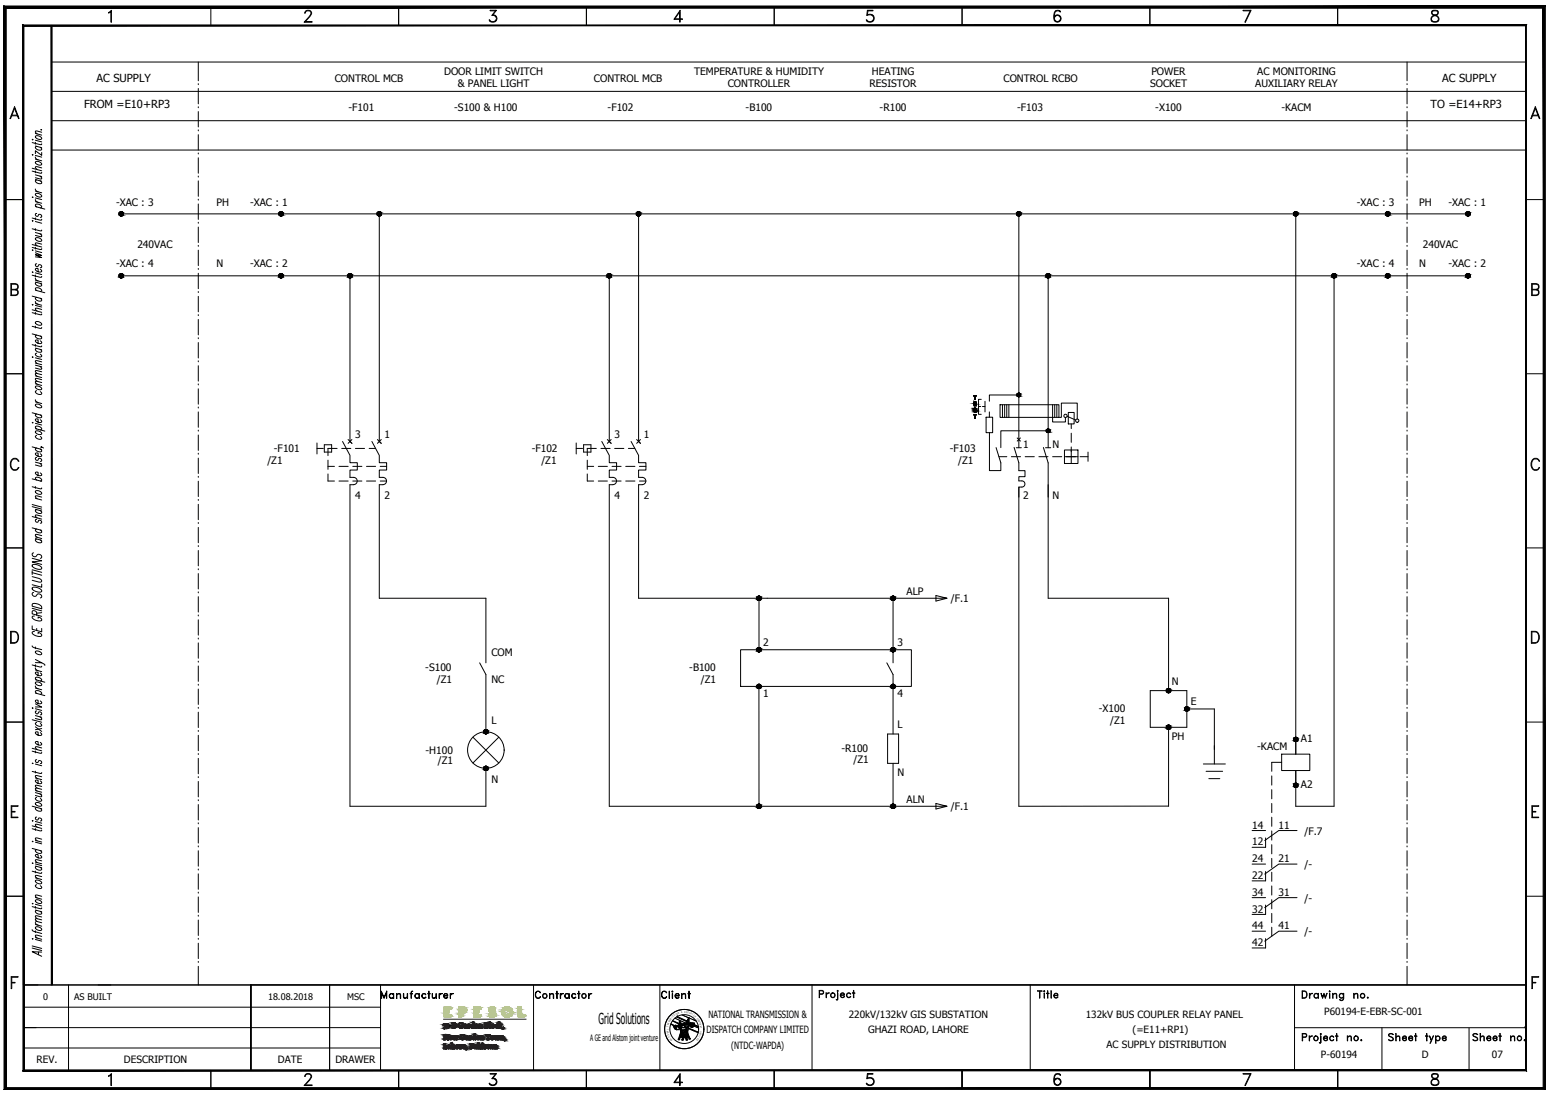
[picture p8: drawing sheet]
<svg xmlns="http://www.w3.org/2000/svg" width="420mm" height="297mm" viewBox="0 0 420 297" stroke-linecap="round" stroke-linejoin="round" font-family="sans-serif">
<defs><g id="words">
<g font-size="4.9">
<text x="102.7" y="272">Manufacturer</text>
<text x="144.3" y="272">Contractor</text>
</g>
<text font-size="4.1" x="162.5" y="277.7">Grid Solutions</text>
<g font-size="3">
<text x="26.2" y="22.1">AC SUPPLY</text>
<text x="391.5" y="22.1">AC SUPPLY</text>
<text x="22.8" y="29.4">FROM =E10+RP3</text>
<text x="388.3" y="29.4">TO =E14+RP3</text>
</g>
<g font-size="2.8">
<text x="90.9" y="22.1">CONTROL MCB</text>
<text x="120.5" y="20.3">DOOR LIMIT SWITCH</text>
<text x="124.2" y="23.5">&amp; PANEL LIGHT</text>
<text x="161.2" y="22.1">CONTROL MCB</text>
<text x="188.4" y="20.3">TEMPERATURE &amp; HUMIDITY</text>
<text x="197.5" y="23.5">CONTROLLER</text>
<text x="236" y="23.5">RESISTOR</text>
<text x="236.7" y="20.3">HEATING</text>
<text x="272.4" y="22.1">CONTROL RCBO</text>
<text x="312.2" y="23.5">SOCKET</text>
<text x="312.5" y="20.3">POWER</text>
<text x="340.7" y="23.5">AUXILIARY RELAY</text>
<text x="341.2" y="20.3">AC MONITORING</text>
<text x="94.6" y="30.1">-F101</text>
<text x="123.3" y="30.1">-S100 &amp; H100</text>
<text x="164.9" y="30.1">-F102</text>
<text x="202.4" y="30.1">-B100</text>
<text x="238.8" y="30.1">-R100</text>
<text x="276.1" y="30.1">-F103</text>
<text x="313.6" y="30.1">-X100</text>
<text x="347.8" y="30.1">-KACM</text>
<text x="31.5" y="55.8">-XAC : 3</text>
<text x="58.8" y="55.8">PH</text>
<text x="67.9" y="55.8">-XAC : 1</text>
<text x="368.3" y="55.8">-XAC : 3</text>
<text x="385.2" y="55.8">PH</text>
<text x="393.1" y="55.8">-XAC : 1</text>
<text x="37.3" y="67.2">240VAC</text>
<text x="386.2" y="67.2">240VAC</text>
<text x="31.5" y="72.6">-XAC : 4</text>
<text x="58.8" y="72.6">N</text>
<text x="67.9" y="72.6">-XAC : 2</text>
<text x="368.3" y="72.6">-XAC : 4</text>
<text x="385.2" y="72.6">N</text>
<text x="393.1" y="72.6">-XAC : 2</text>
<text x="96.4" y="118.9">3</text>
<text x="104.3" y="118.9">1</text>
<text x="166.8" y="118.9">3</text>
<text x="174.7" y="118.9">1</text>
<text x="72.6" y="125.9">/Z1</text>
<text x="74.4" y="122.6">-F101</text>
<text x="144.3" y="122.6">-F102</text>
<text x="146.9" y="125.9">/Z1</text>
<text x="257.8" y="122.6">-F103</text>
<text x="260" y="125.9">/Z1</text>
<text x="277.7" y="121.6">1</text>
<text x="285.7" y="121.6">N</text>
<text x="96.4" y="135.3">4</text>
<text x="104.3" y="135.3">2</text>
<text x="166.8" y="135.3">4</text>
<text x="174.7" y="135.3">2</text>
<text x="277.7" y="135.3">2</text>
<text x="285.7" y="135.3">N</text>
<text x="246.1" y="161.5">ALP</text>
<text x="258.1" y="163.3">/F.1</text>
<text x="133.4" y="178">COM</text>
<text x="207.2" y="175.3">2</text>
<text x="243.6" y="175.3">3</text>
<text x="115.4" y="182.1">-S100</text>
<text x="118.6" y="185.1">/Z1</text>
<text x="133.4" y="185.1">NC</text>
<text x="187.1" y="182.1">-B100</text>
<text x="190.2" y="185.2">/Z1</text>
<text x="318.1" y="185.8">N</text>
<text x="207.2" y="189.2">1</text>
<text x="243.6" y="189.2">4</text>
<text x="323.2" y="191.2">E</text>
<text x="133.4" y="196.3">L</text>
<text x="243.6" y="197.6">L</text>
<text x="298.3" y="193.2">-X100</text>
<text x="301.4" y="196.5">/Z1</text>
<text x="228.4" y="203.9">-R100</text>
<text x="318.1" y="200.8">PH</text>
<text x="341.2" y="203.3">-KACM</text>
<text x="353.1" y="201.3">A1</text>
<text x="115.5" y="204.5">-H100</text>
<text x="118.8" y="207.2">/Z1</text>
<text x="231.6" y="207">/Z1</text>
<text x="133.4" y="212.3">N</text>
<text x="243.6" y="210.4">N</text>
<text x="353.1" y="213.7">A2</text>
<text x="246.1" y="217.9">ALN</text>
<text x="258.1" y="219.7">/F.1</text>
<text x="339.8" y="224.8">14</text>
<text x="347" y="224.8">11</text>
<text x="354" y="226.4">/F.7</text>
<text x="339.8" y="229.3">12</text>
<text x="339.8" y="233.9">24</text>
<text x="347" y="233.9">21</text>
<text x="339.8" y="238.4">22</text>
<text x="354" y="235.5">/-</text>
<text x="339.8" y="243">34</text>
<text x="347" y="243">31</text>
<text x="354" y="244.6">/-</text>
<text x="339.8" y="247.5">32</text>
<text x="339.8" y="256.6">42</text>
<text x="339.8" y="252.1">44</text>
<text x="347" y="252.1">41</text>
<text x="354" y="253.7">/-</text>
</g>
<g font-size="2.7">
<text x="359.4" y="275.5">P60194-E-EBR-SC-001</text>
<text x="191.8" y="280.3">DISPATCH COMPANY LIMITED</text>
<text x="192.3" y="276.1">NATIONAL TRANSMISSION &amp;</text>
<text x="230.4" y="276">220kV/132kV GIS SUBSTATION</text>
<text x="235.6" y="280.2">GHAZI ROAD, LAHORE</text>
<text x="294.7" y="276">132kV BUS COUPLER RELAY PANEL</text>
<text x="307.4" y="280.2">(=E11+RP1)</text>
<text x="198.5" y="284.5">(NTDC-WAPDA)</text>
<text x="300.4" y="284.2">AC SUPPLY DISTRIBUTION</text>
<text x="358.5" y="287.1">P-60194</text>
<text x="385.9" y="287.1">D</text>
<text x="404.9" y="287.1">07</text>
<text x="9.9" y="288.3">REV.</text>
<text x="33.6" y="288.3">DESCRIPTION</text>
<text x="75.4" y="288.3">DATE</text>
<text x="91" y="288.3">DRAWER</text>
</g>
<g font-size="2.5">
<text x="11.7" y="271.4">0</text>
<text x="20.1" y="271.4">AS BUILT</text>
<text x="72.8" y="271.4">18.08.2018</text>
<text x="94.2" y="271.4">MSC</text>
</g>
<text font-size="2.4" x="160.2" y="282.5">A GE and Alstom joint venture</text>
<g font-size=".7">
<text x="183.1" y="275.7" transform="rotate(-35 183.1 275.7)">S</text>
<text x="183.5" y="275.5" transform="rotate(-37 183.5 275.5)">I</text>
<text x="183.8" y="275.3" transform="rotate(-27 183.8 275.3)">O</text>
<text x="184.2" y="275.1" transform="rotate(-23 184.2 275.1)">N</text>
<text x="184.9" y="274.9" transform="rotate(-9 184.9 274.9)">&amp;</text>
<text x="185.8" y="274.8" transform="rotate(4 185.8 274.8)">D</text>
<text x="186.2" y="274.8" transform="rotate(9 186.2 274.8)">E</text>
<text x="186.6" y="274.9" transform="rotate(14 186.6 274.9)">S</text>
<text x="187" y="275" transform="rotate(18 187 275)">P</text>
<text x="187.4" y="275.2" transform="rotate(24 187.4 275.2)">A</text>
<text x="187.8" y="275.4" transform="rotate(27 187.8 275.4)">T</text>
<text x="188.1" y="275.5" transform="rotate(36 188.1 275.5)">C</text>
<text x="188.5" y="275.8" transform="rotate(39 188.5 275.8)">H</text>
<text x="181.4" y="279.4" transform="rotate(-96 181.4 279.4)">L</text>
<text x="181.4" y="278.6" transform="rotate(-80 181.4 278.6)">T</text>
<text x="181.5" y="279.8" transform="rotate(-99 181.5 279.8)">A</text>
<text x="181.5" y="278.2" transform="rotate(-77 181.5 278.2)">R</text>
<text x="181.5" y="280.2" transform="rotate(-103 181.5 280.2)">N</text>
<text x="181.6" y="277.8" transform="rotate(-70 181.6 277.8)">A</text>
<text x="181.7" y="280.7" transform="rotate(-111 181.7 280.7)">O</text>
<text x="181.8" y="280.9" transform="rotate(-112 181.8 280.9)">I</text>
<text x="181.8" y="277.4" transform="rotate(-61 181.8 277.4)">NS</text>
<text x="182" y="281.4" transform="rotate(-121 182 281.4)">T</text>
<text x="182.2" y="276.7" transform="rotate(-53 182.2 276.7)">MI</text>
<text x="182.3" y="281.7" transform="rotate(-125 182.3 281.7)">A</text>
<text x="182.7" y="276" transform="rotate(-45 182.7 276)">S</text>
<text x="189.1" y="276.4" transform="rotate(51 189.1 276.4)">C</text>
<text x="189.2" y="281.8" transform="rotate(129 189.2 281.8)">D</text>
<text x="189.3" y="276.7" transform="rotate(60 189.3 276.7)">O</text>
<text x="189.4" y="281.5" transform="rotate(125 189.4 281.5)">E</text>
<text x="189.5" y="277.1" transform="rotate(63 189.5 277.1)">M</text>
<text x="189.6" y="281.1" transform="rotate(117 189.6 281.1)">T</text>
<text x="189.7" y="277.5" transform="rotate(70 189.7 277.5)">P</text>
<text x="189.8" y="280.8" transform="rotate(112 189.8 280.8)">I</text>
<text x="189.9" y="277.9" transform="rotate(76 189.9 277.9)">A</text>
<text x="189.9" y="280.3" transform="rotate(105 189.9 280.3)">M</text>
<text x="190" y="278.3" transform="rotate(81 190 278.3)">N</text>
<text x="190" y="278.7" transform="rotate(85 190 278.7)">Y</text>
<text x="190.1" y="279.5" transform="rotate(101 190.1 279.5)">LI</text>
<text x="182.5" y="282.1" transform="rotate(-129 182.5 282.1)">N</text>
</g>
</g></defs>
<!-- layer: F2 -->
<g fill="none" stroke="#000" stroke-width=".27">
<path d="M14 16.8h400.2M53.8 16.8v5.1M381.9 16.8v5.1M14 24.8h400.2M14 32.7h400.2M53.8 23h.1M53.8 29.2h.1M53.8 35.5h.1M53.8 24v4.2M53.8 30.3v4.1M53.8 36.5v4.2M381.9 23h.1"/>
<path d="M381.9 29.2h.1M381.9 35.5h.1M381.9 24v4.2M381.9 30.3v4.1M381.9 36.5v4.2M14 40.7h400.2M32.9 58h365M53.8 41.8h.1M53.8 48h.1M53.8 54.3h.1M53.8 42.8v4.2M53.8 49.1v4.2"/>
<path d="M53.8 55.3v4.2M102.9 58v61.8l.6 .5-1.1-1.1M173.3 58v61.8M276.5 58v63.5M351.7 58v146.6M381.9 41.8h.1M381.9 48h.1M381.9 54.3h.1M381.9 42.8v4.2M381.9 49.1v4.2M381.9 55.3v4.2M32.9 74.8h365"/>
<path d="M53.8 60.6h.1M53.8 66.8h.1M53.8 73.1h.1M53.8 79.4h.1M53.8 61.6v4.2M53.8 67.9v4.2M53.8 74.1v4.2M95 74.8v45l.5 .5-1-1.1M165.4 74.8v45M284.5 74.8v46.7M362.1 74.8v143.9h-10.4v-9.7M381.9 60.6h.1"/>
<path d="M381.9 66.8h.1M381.9 73.1h.1M381.9 79.4h.1M381.9 61.6v4.2M381.9 67.9v4.2M381.9 74.1v4.2M53.8 85.6h.1M53.8 91.9h.1M53.8 98.1h.1M53.8 80.4v4.2M53.8 86.7v4.1M53.8 92.9v4.2"/>
<path d="M53.8 99.2v4.2M381.9 85.6h.1M381.9 91.9h.1M381.9 98.1h.1M381.9 80.4v4.2M381.9 86.7v4.1M381.9 92.9v4.2M381.9 99.2v4.2M53.8 104.4h.1M53.8 110.7h.1M53.8 116.9h.1M53.8 105.5v4.1"/>
<path d="M53.8 111.7v4.2M53.8 118v4.2M93 119.8l2 3.7v2h2v2h-2v2h1M95.5 119.2l-1 1.1M100.9 119.8l2 3.7v2h2v2h-2v2h1a.98 .98 0 0 1 1 1 .98 .98 0 0 1-1 1M103.5 119.2l-1.1 1.1M163.3 119.8l2.1 3.7v2h2v2h-2v2h1a.98 .98 0 0 1 .9 1 .98 .98 0 0 1-.9 1M164.8 119.2l1.1 1.1M165.9 119.2l-1.1 1.1M171.3 119.8l2 3.7v2h2v2h-2v2h1a.98 .98 0 0 1 1 1 .98 .98 0 0 1-1 1M172.8 119.2l1 1.1M173.8 119.2l-1 1.1"/>
<path d="M264.3 107.3h.7l-.3 .1v1l-.1-1zM264.3 112.4h.7l-.3 .2v.9l-.1-.9zM264.4 109h.6l-.5 .2v.3h.5l-.5 .1v.4l.5 .1h-.6zM264.4 110.8a.26 .26 0 0 1 .3-.1 .26 .26 0 0 1 .2 .3l-.3-.2-.1 .3a.36 .36 0 0 1 .5 .2 .36 .36 0 0 1-.3 .5 .36 .36 0 0 1-.4-.4h.1a.22 .22 0 0 0 .3 .3 .22 .22 0 0 0 .1-.3l-.4-.3zM265.6 110.3h.6M266.3 108.3h-.7v4.1h.7M266.7 110.3h.6M267.3 108.9v2.8M267.6 113.2h1.8v4.2h-1.8zM268.5 111.7v1.5M268.6 117.4v10.3h3v-2.1l-1.2-4.2M271.4 109.8h16v3.4h-16z"/>
<path d="M272.1 109.8v3.4M272.7 109.8v3.4M273.3 109.8v3.4M273.8 109.8v3.4M276.1 118.8l.9 .9M276.6 107.1h-8.1v1.7M277 118.8l-.9 .9M284.5 116.9h-12.9v4.5M285.7 113.2v1.3h3.5v-1.3M285.7 109.8v3.4M286.3 109.8v3.4M286.8 109.8v3.4"/>
<path d="M287.4 113.2h.7v-3.9h4.3v4.4M289.6 112.9l2.4 1M290 111.9h1.5v3.1h-1.5zM290.8 115v1.3M290.8 117.5v2.5M381.9 104.4h.1M381.9 110.7h.1M381.9 116.9h.1M381.9 105.5v4.1M381.9 111.7v4.2M381.9 118v4.2M53.8 123.2h.1"/>
<path d="M53.8 129.5h.1M53.8 135.7h.1M53.8 124.3v4.1M53.8 130.5v4.2M53.8 136.8v4.2M86 121.6h1.8M86 120.2v2.9M88 120.7h2v1.9h-2zM89 126.5h1.8M89 128.6v1.9h1.8M89 124.8v2.5M91.5 121.6h-2.5v2"/>
<path d="M92 126.5h2.5M92 130.5h2.5M92.7 121.6h2.5M95.8 126.5h2.4M95.8 130.5h2.4M96 129.5a.98 .98 0 0 1 1 1 .98 .98 0 0 1-1 1M96 131.5h-1v87.2h36.9v-10.3M96.5 121.6h2.4M99.5 126.5h2.5M99.5 130.5h2.5M100.2 121.6h1.7M103.2 126.5h1.7"/>
<path d="M103.2 130.5h1.7M103.9 131.5h-1v30.8h29v17.5M156.4 121.6h1.7M156.4 120.2v2.9M158.4 120.7h2v1.9h-2zM159.4 126.5h1.7M159.4 128.6v1.9h1.7M159.4 124.8v2.5M161.9 121.6h-2.5v2M162.4 126.5h2.5M162.4 130.5h2.5M163.1 121.6h2.5"/>
<path d="M166.1 126.5h2.5M166.1 130.5h2.5M166.4 131.5h-1v87.2h91.6l-3-.7v1.5l3-.8M166.8 121.6h2.5M169.8 126.5h2.5M169.8 130.5h2.5M170.6 121.6h1.7M173.6 126.5h1.7M173.6 130.5h1.7M174.3 131.5h-1v30.8h83.7l-3-.8v1.5l3-.7M271.1 123.9h2.2M274.5 123.9h2.5"/>
<path d="M275.2 121.4l1.3 4.1v2.2h1.7v1.6h-1.7v1.2h.9a.84 .84 0 0 1 .8 .8 .84 .84 0 0 1-.8 .8h-.9v2.8M275.8 121.5h1.4M276.5 132.1v86.6h40.7v-21.4M278.2 123.9h2.5M282 123.9h2.5M283.2 121.4l1.3 4.2v36.7h32.7v25M283.8 121.5h1.4M285.7 123.9h2.5M288.9 122.1h3.7v3.6h-3.7zM288.9 123.9h3.7M290.8 121.2v4.5M293.2 123.9h2.1"/>
<path d="M295.3 122.6v2.5M381.9 123.2h.1M381.9 129.5h.1M381.9 135.7h.1M381.9 124.3v4.1M381.9 130.5v4.2M381.9 136.8v4.2M53.8 142h.1M53.8 148.3h.1M53.8 154.6h.1M53.8 143.1v4.1M53.8 149.3v4.2"/>
<path d="M53.8 155.6v4.2M381.9 142h.1M381.9 148.3h.1M381.9 154.6h.1M381.9 143.1v4.1M381.9 149.3v4.2M381.9 155.6v4.2M53.8 160.8h.1M53.8 167.1h.1M53.8 173.4h.1M53.8 179.6h.1M53.8 161.9v4.1"/>
<path d="M53.8 168.1v4.2M53.8 174.4v4.2M130.2 179.8l1.7 3.2v15.5M201 176.3h46.4v9.9h-46.4zM206 162.3v14M240.7 179.8l1.7 3.2v16.1M242.4 162.3v17.5M381.9 160.8h.1M381.9 167.1h.1M381.9 173.4h.1M381.9 179.6h.1M381.9 161.9v4.1"/>
<path d="M381.9 168.1v4.2M381.9 174.4v4.2M53.8 185.9h.1M53.8 192.2h.1M53.8 198.4h.1M53.8 180.7v4.1M53.8 186.9v4.2M53.8 193.2v4.2M53.8 199.5v4.1M128.3 200l7.1 7M135.4 200l-7.1 7M206 186.2v32.5"/>
<path d="M240.9 199.1h3v8h-3zM312.2 187.3h9.9v10h-9.9zM322.1 192.3h7.5v14.9M381.9 185.9h.1M381.9 192.2h.1M381.9 198.4h.1M381.9 180.7v4.1M381.9 186.9v4.2M381.9 193.2v4.2M381.9 199.5v4.1M53.8 204.7h.1M53.8 210.9h.1"/>
<path d="M53.8 217.2h.1M53.8 205.7v4.2M53.8 212v4.2M53.8 218.2v4.2M242.4 207.1v11.6M326.6 207.2h6M327.4 209.2h4.4M328.1 211.2h3M345.2 210.5v2.5M345.2 214.2v2.5M345.2 218v2.4M347.9 204.6h7.6v4.4h-7.6z"/>
<path d="M347.9 206.8h-2.7v2.4M381.9 204.7h.1M381.9 210.9h.1M381.9 217.2h.1M381.9 205.7v4.2M381.9 212v4.2M381.9 218.2v4.2M53.8 223.5h.1M53.8 229.7h.1M53.8 236h.1M53.8 224.5v4.2M53.8 230.8v4.2"/>
<path d="M53.8 237v4.2M345.2 221.7v2.5M345.2 225.4v2.5M345.2 229.1v2.5M345.2 232.9v2.5M345.2 236.6v2.5M381.9 223.5h.1M381.9 229.7h.1M381.9 236h.1M381.9 224.5v4.2M381.9 230.8v4.2M381.9 237v4.2"/>
<path d="M53.8 242.3h.1M53.8 248.5h.1M53.8 254.8h.1M53.8 243.3v4.2M53.8 249.6v4.2M53.8 255.9v4.1M345.2 240.3v2.5M345.2 244.1v2.4M345.2 247.8v2.5M345.2 251.5v2.5M381.9 242.3h.1M381.9 248.5h.1"/>
<path d="M381.9 254.8h.1M381.9 243.3v4.2M381.9 249.6v4.2M381.9 255.9v4.1M53.8 261.1h.1M53.8 262.1v5.1M144.8 267.3v23.1M179.1 267.3v23.1M381.9 261.1h.1M381.9 262.1v5.1"/>
<circle cx="289.2" cy="112.8" r=".45"/>
<circle cx="292.4" cy="114.1" r=".44"/>
<circle cx="131.9" cy="203.5" r="5"/>
</g>
<g fill="#000" stroke="#000" stroke-width=".27">
<path d="M264.5 111.3h.4zM264.5 111.8h.2zM264.5 111.8h.3zM264.4 110.8h.2zM264.5 110.7h.3zM264.7 111.7h.3z"/>
<path d="M32.8 57.4h.3zM32.7 57.4h.4z"/>
<path d="M32.7 57.4l.5 .1zM32.7 57.5h.5z"/>
<path d="M32.7 58.6h.4zM32.7 58.6h.3z"/>
<path d="M32.7 57.5l.6 .1zM32.5 57.6h.8z"/>
<path d="M32.7 58.5h.5zM32.7 58.5l.4 .1z"/>
<path d="M32.5 57.6h.8zM32.5 57.6h.8z"/>
<path d="M32.5 58.5h.8zM32.5 58.5h.7z"/>
<path d="M32.5 57.6l.9 .1zM32.5 57.6l.9 .1z"/>
<path d="M32.5 58.4h.8zM32.5 58.4l.8 .1z"/>
<path d="M32.4 57.7l1.1 .1zM32.4 57.7l1.1 .1z"/>
<path d="M32.4 58.3h1zM32.4 58.3l.9 .1z"/>
<path d="M32.4 57.8l1.1 .1zM32.4 57.8l1.1 .1z"/>
<path d="M32.4 58.2h1.1zM32.4 58.2l1 .1z"/>
<path d="M32.3 57.9l1.2 .1zM32.3 57.9l1.2 .1z"/>
<path d="M32.3 58.1h1.2zM32.3 58.1l1.2 .1z"/>
<path d="M32.3 58h1.2zM32.3 58l1.2 .1z"/>
<path d="M76.2 57.4h.2zM76.1 57.4h.3z"/>
<path d="M76.1 57.4l.4 .1zM76 57.5h.5z"/>
<path d="M76.1 58.6h.3zM76.1 58.6h.2z"/>
<path d="M76 57.5l.6 .1zM75.9 57.6h.7z"/>
<path d="M76 58.5h.5zM76 58.5l.4 .1z"/>
<path d="M75.9 57.6h.8zM75.9 57.6h.8z"/>
<path d="M75.9 58.5h.7zM75.9 58.5h.6z"/>
<path d="M75.9 57.6l.9 .1zM75.9 57.6l.9 .1z"/>
<path d="M75.9 58.4h.8zM75.9 58.4l.7 .1z"/>
<path d="M75.8 57.7l1 .1zM75.8 57.7l1 .1z"/>
<path d="M75.8 58.3h1zM75.8 58.3l.9 .1z"/>
<path d="M75.7 57.8l1.1 .1zM75.7 57.8l1.1 .1z"/>
<path d="M75.7 58.2h1.1zM75.7 58.2l1.1 .1z"/>
<path d="M75.7 57.9l1.2 .1zM75.7 57.9l1.2 .1z"/>
<path d="M75.7 58.1h1.1zM75.7 58.1l1.1 .1z"/>
<path d="M75.7 58h1.2zM75.7 58l1.1 .1z"/>
<path d="M102.9 57.4h.2zM102.8 57.4h.3z"/>
<path d="M102.8 57.4l.4 .1zM102.7 57.5h.5z"/>
<path d="M102.8 58.6h.3zM102.8 58.6h.2z"/>
<path d="M102.7 57.5l.6 .1zM102.6 57.6h.7z"/>
<path d="M102.7 58.5h.5zM102.7 58.5l.4 .1z"/>
<path d="M102.6 57.6h.8zM102.5 57.6h.9z"/>
<path d="M102.6 58.5h.7zM102.6 58.5h.6z"/>
<path d="M102.5 57.6l1 .1zM102.5 57.6l1 .1z"/>
<path d="M102.5 58.4h.9zM102.5 58.4l.8 .1z"/>
<path d="M102.5 57.7l1 .1zM102.5 57.7l1 .1z"/>
<path d="M102.5 58.3h1zM102.5 58.3l.9 .1z"/>
<path d="M102.4 57.8l1.1 .1zM102.4 57.8l1.1 .1z"/>
<path d="M102.4 58.2h1.1zM102.4 58.2l1.1 .1z"/>
<path d="M102.4 57.9l1.1 .1zM102.4 57.9l1.1 .1z"/>
<path d="M102.4 58.1h1.1zM102.4 58.1l1.1 .1z"/>
<path d="M102.4 58h1.1zM102.4 58l1.1 .1z"/>
<path d="M173.3 57.4h.2zM173.2 57.4h.3z"/>
<path d="M173.2 57.4l.4 .1zM173.1 57.5h.5z"/>
<path d="M173.2 58.6h.3zM173.2 58.6h.2z"/>
<path d="M173.1 57.5l.6 .1zM173 57.6h.7z"/>
<path d="M173.1 58.5h.5zM173.1 58.5l.4 .1z"/>
<path d="M173 57.6h.8zM172.9 57.6h.9z"/>
<path d="M173 58.5h.7zM173 58.5h.6z"/>
<path d="M172.9 57.6l.9 .1zM172.9 57.6l.9 .1z"/>
<path d="M172.9 58.4h.9zM172.9 58.4l.8 .1z"/>
<path d="M172.8 57.7l1.1 .1zM172.8 57.7l1.1 .1z"/>
<path d="M172.8 58.3h1zM172.8 58.3l1 .1z"/>
<path d="M172.8 57.8l1.1 .1zM172.8 57.8l1.1 .1z"/>
<path d="M172.8 58.2h1.1zM172.8 58.2l1 .1z"/>
<path d="M172.7 57.9l1.2 .1zM172.7 57.9l1.2 .1z"/>
<path d="M172.7 58l1.2 .1zM172.7 58l1.2 .1z"/>
<path d="M172.7 58.1h1.2zM172.7 58.1l1.2 .1z"/>
<path d="M276.5 57.4h.2zM276.4 57.4h.3z"/>
<path d="M276.4 57.4l.4 .1zM276.3 57.5h.5z"/>
<path d="M276.4 58.6h.3zM276.4 58.6h.2z"/>
<path d="M276.3 57.5l.6 .1zM276.2 57.6h.7z"/>
<path d="M276.3 58.5h.5zM276.3 58.5l.4 .1z"/>
<path d="M276.2 57.6h.8zM276.1 57.6h.9z"/>
<path d="M276.2 58.5h.7zM276.2 58.5h.6z"/>
<path d="M276.1 57.6l.9 .1zM276.1 57.6l.9 .1z"/>
<path d="M276.1 58.4h.9zM276.1 58.4l.8 .1z"/>
<path d="M276 57.7l1.1 .1zM276 57.7l1.1 .1z"/>
<path d="M276 58.3h1zM276 58.3l1 .1z"/>
<path d="M276 57.8l1.1 .1zM276 57.8l1.1 .1z"/>
<path d="M276 58.2h1.1zM276 58.2l1 .1z"/>
<path d="M276 57.9l1.1 .1zM276 57.9l1.1 .1z"/>
<path d="M275.9 58l1.2 .1zM275.9 58l1.2 .1z"/>
<path d="M276 58.1h1.1zM276 58.1l1.1 .1z"/>
<path d="M351.6 57.4h.2zM351.5 57.4h.3z"/>
<path d="M351.5 57.4l.5 .1zM351.4 57.5h.6z"/>
<path d="M351.5 58.6h.3zM351.5 58.6h.2z"/>
<path d="M351.4 57.5l.6 .1zM351.3 57.6h.7z"/>
<path d="M351.4 58.5h.6zM351.4 58.5l.4 .1z"/>
<path d="M351.3 57.6h.8zM351.3 57.6h.8z"/>
<path d="M351.3 58.5h.7zM351.3 58.5h.7z"/>
<path d="M351.3 57.6l.9 .1zM351.3 57.6l.9 .1z"/>
<path d="M351.3 58.4h.8zM351.3 58.4l.7 .1z"/>
<path d="M351.2 57.7l1 .1zM351.2 57.7l1 .1z"/>
<path d="M351.2 58.3h1zM351.2 58.3l.9 .1z"/>
<path d="M351.1 57.8l1.2 .1zM351.1 57.8l1.2 .1z"/>
<path d="M351.1 58.2h1.1zM351.1 58.2l1.1 .1z"/>
<path d="M351.1 57.9l1.2 .1zM351.1 57.9l1.2 .1z"/>
<path d="M351.1 58l1.2 .1zM351.1 58l1.2 .1z"/>
<path d="M351.1 58.1h1.2zM351.1 58.1l1.1 .1z"/>
<path d="M376.6 57.4h.2zM376.5 57.4h.3z"/>
<path d="M376.5 57.4l.4 .1zM376.4 57.5h.5z"/>
<path d="M376.5 58.6h.3zM376.5 58.6h.2z"/>
<path d="M376.4 57.5l.6 .1zM376.3 57.6h.7z"/>
<path d="M376.4 58.5h.5zM376.4 58.5l.4 .1z"/>
<path d="M376.3 57.6h.8zM376.3 57.6h.8z"/>
<path d="M376.3 58.5h.7zM376.3 58.5h.6z"/>
<path d="M376.2 57.6l.9 .1zM376.2 57.6l.9 .1z"/>
<path d="M376.2 58.4h.9zM376.2 58.4l.8 .1z"/>
<path d="M376.2 57.7l1 .1zM376.2 57.7l1 .1z"/>
<path d="M376.2 58.3h.9zM376.2 58.3l.9 .1z"/>
<path d="M376.1 57.8l1.1 .1zM376.1 57.8l1.1 .1z"/>
<path d="M376.1 58.2h1.1zM376.1 58.2l1 .1z"/>
<path d="M376.1 57.9l1.1 .1zM376.1 57.9l1.1 .1z"/>
<path d="M376.1 58.1h1.1zM376.1 58.1l1.1 .1z"/>
<path d="M376.1 58h1.1zM376.1 58l1.1 .1z"/>
<path d="M398.4 57.4h.2zM398.3 57.4h.3z"/>
<path d="M398.3 57.4l.4 .1zM398.2 57.5h.5z"/>
<path d="M398.3 58.6h.3zM398.3 58.6h.2z"/>
<path d="M398.2 57.5l.6 .1zM398.1 57.6h.7z"/>
<path d="M398.2 58.5h.5zM398.2 58.5l.4 .1z"/>
<path d="M398.1 57.6h.8zM398 57.6h.9z"/>
<path d="M398.1 58.5h.7zM398.1 58.5h.6z"/>
<path d="M398 57.6l.9 .1zM398 57.6l.9 .1z"/>
<path d="M398 58.4h.9zM398 58.4l.8 .1z"/>
<path d="M397.9 57.7l1.1 .1zM397.9 57.7l1.1 .1z"/>
<path d="M397.9 58.3h1zM397.9 58.3l1 .1z"/>
<path d="M397.9 57.8l1.1 .1zM397.9 57.8l1.1 .1z"/>
<path d="M397.9 58.2h1.1zM397.9 58.2l1 .1z"/>
<path d="M397.9 57.9l1.1 .1zM397.9 57.9l1.1 .1z"/>
<path d="M397.9 58l1.1 .1zM397.9 58l1.1 .1z"/>
<path d="M397.9 58.1h1.1zM397.9 58.1l1.1 .1z"/>
<path d="M32.8 74.2l.3 .1zM32.7 74.3h.4z"/>
<path d="M32.7 74.3h.5zM32.7 74.3h.5z"/>
<path d="M32.7 75.4h.4zM32.7 75.4h.3z"/>
<path d="M32.7 74.3l.6 .1zM32.5 74.4h.8z"/>
<path d="M32.7 75.3h.5zM32.7 75.3l.4 .1z"/>
<path d="M32.5 74.4h.8zM32.5 74.4h.8z"/>
<path d="M32.5 75.3h.8zM32.5 75.3h.7z"/>
<path d="M32.5 74.4l.9 .1zM32.5 74.4l.9 .1z"/>
<path d="M32.5 75.2h.8zM32.5 75.2l.8 .1z"/>
<path d="M32.4 74.5l1.1 .1zM32.4 74.5l1.1 .1z"/>
<path d="M32.4 75.1h1zM32.4 75.1l.9 .1z"/>
<path d="M32.4 74.6l1.1 .1zM32.4 74.6l1.1 .1z"/>
<path d="M32.4 75h1.1zM32.4 75l1 .1z"/>
<path d="M32.3 74.7l1.2 .1zM32.3 74.7l1.2 .1z"/>
<path d="M32.3 74.9h1.2zM32.3 74.9l1.2 .1z"/>
<path d="M32.3 74.8h1.2zM32.3 74.8l1.2 .1z"/>
<path d="M76.2 74.2l.2 .1zM76.1 74.3h.3z"/>
<path d="M76.1 74.3h.4zM76 74.3h.5z"/>
<path d="M76.1 75.4h.3zM76.1 75.4h.2z"/>
<path d="M76 74.3l.6 .1zM75.9 74.4h.7z"/>
<path d="M76 75.3h.5zM76 75.3l.4 .1z"/>
<path d="M75.9 74.4h.8zM75.9 74.4h.8z"/>
<path d="M75.9 75.3h.7zM75.9 75.3h.6z"/>
<path d="M75.9 74.4l.9 .1zM75.9 74.4l.9 .1z"/>
<path d="M75.9 75.2h.8zM75.9 75.2l.7 .1z"/>
<path d="M75.8 74.5l1 .1zM75.8 74.5l1 .1z"/>
<path d="M75.8 75.1h1zM75.8 75.1l.9 .1z"/>
<path d="M75.7 74.6l1.1 .1zM75.7 74.6l1.1 .1z"/>
<path d="M75.7 75h1.1zM75.7 75l1.1 .1z"/>
<path d="M75.7 74.7l1.2 .1zM75.7 74.7l1.2 .1z"/>
<path d="M75.7 74.9h1.1zM75.7 74.9l1.1 .1z"/>
<path d="M75.7 74.8h1.2zM75.7 74.8l1.1 .1z"/>
<path d="M94.9 74.2l.3 .1zM94.8 74.3h.4z"/>
<path d="M94.8 74.3h.5zM94.7 74.3h.6z"/>
<path d="M94.8 75.4h.4zM94.8 75.4h.3z"/>
<path d="M94.7 74.3l.6 .1zM94.7 74.4h.6z"/>
<path d="M94.7 75.3h.6zM94.7 75.3l.5 .1z"/>
<path d="M94.7 74.4h.7zM94.6 74.4h.8z"/>
<path d="M94.7 75.3h.6zM94.7 75.3h.6z"/>
<path d="M94.6 74.4l.9 .1zM94.6 74.4l.9 .1z"/>
<path d="M94.6 75.2h.8zM94.6 75.2l.7 .1z"/>
<path d="M94.5 74.5l1 .1zM94.5 74.5l1 .1z"/>
<path d="M94.5 75.1h1zM94.5 75.1l.9 .1z"/>
<path d="M94.5 74.6l1.1 .1zM94.5 74.6l1.1 .1z"/>
<path d="M94.5 75h1zM94.5 75l1 .1z"/>
<path d="M94.4 74.7l1.2 .1zM94.4 74.7l1.2 .1z"/>
<path d="M94.4 74.9h1.2zM94.4 74.9l1.1 .1z"/>
<path d="M94.4 74.8h1.2zM94.4 74.8l1.2 .1z"/>
<path d="M165.3 74.2l.2 .1zM165.2 74.3h.3z"/>
<path d="M165.2 74.3h.4zM165.1 74.3h.5z"/>
<path d="M165.2 75.4h.3zM165.2 75.4h.2z"/>
<path d="M165.1 74.3l.6 .1zM165 74.4h.7z"/>
<path d="M165.1 75.3h.5zM165.1 75.3l.4 .1z"/>
<path d="M165 74.4h.8zM164.9 74.4h.9z"/>
<path d="M165 75.3h.7zM165 75.3h.6z"/>
<path d="M164.9 74.4l1 .1zM164.9 74.4l1 .1z"/>
<path d="M164.9 75.2h.9zM164.9 75.2l.8 .1z"/>
<path d="M164.9 74.5l1 .1zM164.9 74.5l1 .1z"/>
<path d="M164.9 75.1h1zM164.9 75.1l.9 .1z"/>
<path d="M164.8 74.6l1.1 .1zM164.8 74.6l1.1 .1z"/>
<path d="M164.8 75h1.1zM164.8 75l1.1 .1z"/>
<path d="M164.8 74.7l1.1 .1zM164.8 74.7l1.1 .1z"/>
<path d="M164.8 74.8l1.1 .1zM164.8 74.8l1.1 .1z"/>
<path d="M164.8 74.9h1.1zM164.8 74.9l1.1 .1z"/>
<path d="M284.4 74.2l.2 .1zM284.3 74.3h.3z"/>
<path d="M284.3 74.3h.4zM284.2 74.3h.5z"/>
<path d="M284.3 75.4h.3zM284.3 75.4h.2z"/>
<path d="M284.2 74.3l.6 .1zM284.1 74.4h.7z"/>
<path d="M284.2 75.3h.5zM284.2 75.3l.4 .1z"/>
<path d="M284.1 74.4h.8zM284 74.4h.9z"/>
<path d="M284.1 75.3h.7zM284.1 75.3h.6z"/>
<path d="M284 74.4l1 .1zM284 74.4l1 .1z"/>
<path d="M284 75.2h.9zM284 75.2l.8 .1z"/>
<path d="M284 74.5l1 .1zM284 74.5l1 .1z"/>
<path d="M284 75.1h1zM284 75.1l.9 .1z"/>
<path d="M283.9 74.6l1.2 .1zM283.9 74.6l1.2 .1z"/>
<path d="M283.9 75h1.1zM283.9 75l1.1 .1z"/>
<path d="M283.9 74.7l1.2 .1zM283.9 74.7l1.2 .1z"/>
<path d="M283.9 74.8l1.2 .1zM283.9 74.8l1.2 .1z"/>
<path d="M283.9 74.9h1.2zM283.9 74.9l1.1 .1z"/>
<path d="M362 74.2l.3 .1zM361.9 74.3h.4z"/>
<path d="M361.9 74.3h.5zM361.8 74.3h.6z"/>
<path d="M361.9 75.4h.4zM361.9 75.4h.3z"/>
<path d="M361.8 74.3l.7 .1zM361.8 74.4h.7z"/>
<path d="M361.8 75.3h.6zM361.8 75.3l.5 .1z"/>
<path d="M361.8 74.4h.7zM361.7 74.4h.8z"/>
<path d="M361.8 75.3h.7zM361.8 75.3h.6z"/>
<path d="M361.7 74.4l.9 .1zM361.7 74.4l.9 .1z"/>
<path d="M361.7 75.2h.8zM361.7 75.2l.8 .1z"/>
<path d="M361.6 74.5l1 .1zM361.6 74.5l1 .1z"/>
<path d="M361.6 75.1h1zM361.6 75.1l.9 .1z"/>
<path d="M361.6 74.6l1.1 .1zM361.6 74.6l1.1 .1z"/>
<path d="M361.6 75h1zM361.6 75l1 .1z"/>
<path d="M361.5 74.7l1.2 .1zM361.5 74.7l1.2 .1z"/>
<path d="M361.5 74.9h1.2zM361.5 74.9l1.1 .1z"/>
<path d="M361.5 74.8h1.2zM361.5 74.8l1.2 .1z"/>
<path d="M376.6 74.2l.2 .1zM376.5 74.3h.3z"/>
<path d="M376.5 74.3h.4zM376.4 74.3h.5z"/>
<path d="M376.5 75.4h.3zM376.5 75.4h.2z"/>
<path d="M376.4 74.3l.6 .1zM376.3 74.4h.7z"/>
<path d="M376.4 75.3h.5zM376.4 75.3l.4 .1z"/>
<path d="M376.3 74.4h.8zM376.3 74.4h.8z"/>
<path d="M376.3 75.3h.7zM376.3 75.3h.6z"/>
<path d="M376.2 74.4l.9 .1zM376.2 74.4l.9 .1z"/>
<path d="M376.2 75.2h.9zM376.2 75.2l.8 .1z"/>
<path d="M376.2 74.5l1 .1zM376.2 74.5l1 .1z"/>
<path d="M376.2 75.1h.9zM376.2 75.1l.9 .1z"/>
<path d="M376.1 74.6l1.1 .1zM376.1 74.6l1.1 .1z"/>
<path d="M376.1 75h1.1zM376.1 75l1 .1z"/>
<path d="M376.1 74.7l1.1 .1zM376.1 74.7l1.1 .1z"/>
<path d="M376.1 74.9h1.1zM376.1 74.9l1.1 .1z"/>
<path d="M376.1 74.8h1.1zM376.1 74.8l1.1 .1z"/>
<path d="M398.4 74.2l.2 .1zM398.3 74.3h.3z"/>
<path d="M398.3 74.3h.4zM398.2 74.3h.5z"/>
<path d="M398.3 75.4h.3zM398.3 75.4h.2z"/>
<path d="M398.2 74.3l.6 .1zM398.1 74.4h.7z"/>
<path d="M398.2 75.3h.5zM398.2 75.3l.4 .1z"/>
<path d="M398.1 74.4h.8zM398 74.4h.9z"/>
<path d="M398.1 75.3h.7zM398.1 75.3h.6z"/>
<path d="M398 74.4l.9 .1zM398 74.4l.9 .1z"/>
<path d="M398 75.2h.9zM398 75.2l.8 .1z"/>
<path d="M397.9 74.5l1.1 .1zM397.9 74.5l1.1 .1z"/>
<path d="M397.9 75.1h1zM397.9 75.1l1 .1z"/>
<path d="M397.9 74.6l1.1 .1zM397.9 74.6l1.1 .1z"/>
<path d="M397.9 75h1.1zM397.9 75l1 .1z"/>
<path d="M397.9 74.7l1.1 .1zM397.9 74.7l1.1 .1z"/>
<path d="M397.9 74.8l1.1 .1zM397.9 74.8l1.1 .1z"/>
<path d="M397.9 74.9h1.1zM397.9 74.9l1.1 .1z"/>
<path d="M264.3 111.5l.2 .1zM264.3 111.5l.2 .1z"/>
<path d="M264.4 109.2l.1 .3zM264.4 109.2l.1 .3z"/>
<path d="M264.4 109.6l.1 .4zM264.4 109.6l.1 .4z"/>
<path d="M264.3 111.1h.2zM264.3 111.1h.2z"/>
<path d="M264.3 111.6l.2 .1zM264.3 111.6l.2 .1z"/>
<path d="M264.3 111.1h.2zM264.3 111.1h.2z"/>
<path d="M264.4 111.1l.2 .1zM264.4 111.1l.2 .1z"/>
<path d="M264.4 111.7h.2zM264.4 111.7h.2z"/>
<path d="M264.4 110.8h.2zM264.4 110.8h.2z"/>
<path d="M264.4 111.2h.3zM264.4 111.2h.3z"/>
<path d="M264.4 110.8h.2zM264.4 110.8h.2z"/>
<path d="M264.6 107.4l.1 1zM264.6 107.4l.1 1z"/>
<path d="M264.6 112.6l.1 .9zM264.6 112.6l.1 .9z"/>
<path d="M264.4 111.2h.4zM264.4 111.2h.4z"/>
<path d="M264.5 110.7h.3zM264.5 110.7h.3z"/>
<path d="M264.4 111.2h.4zM264.4 111.2h.4z"/>
<path d="M264.5 110.7l.4 .1zM264.5 110.7l.4 .1z"/>
<path d="M264.4 111.2l.5 .1zM264.4 111.2l.5 .1z"/>
<path d="M264.5 111.8h.3zM264.5 111.8h.3z"/>
<path d="M264.5 110.8h.4zM264.5 110.8h.4zM264.4 110.8h.5zM264.4 110.8h.5z"/>
<path d="M264.4 111.3h.5zM264.4 111.3h.5zM264.5 111.3h.4z"/>
<path d="M264.6 110.8h.3zM264.6 110.8h.3z"/>
<path d="M264.7 110.8h.2zM264.7 110.8h.2z"/>
<path d="M264.5 111.3h.4zM264.5 111.3h.4z"/>
<path d="M264.4 111.7h.5zM264.4 111.7h.5z"/>
<path d="M264.4 111.7h.5zM264.4 111.7l.4 .1z"/>
<path d="M264.8 110.8l.2 .1zM264.8 110.8l.2 .1z"/>
<path d="M264.6 111.3h.4zM264.6 111.3h.4z"/>
<path d="M264.4 109.5l.6 .1zM264.4 109.5l.6 .1z"/>
<path d="M264.8 110.9h.2zM264.8 110.9h.2z"/>
<path d="M264.7 111.3h.3zM264.7 111.3h.3zM264.7 111.3h.3zM264.7 111.3h.3z"/>
<path d="M264.7 111.3l.3 .1zM264.7 111.3l.3 .1z"/>
<path d="M264.8 111.7h.2zM264.7 111.7h.3zM264.6 111.7h.4z"/>
<path d="M264.4 111.7h.6zM264.4 111.7h.5z"/>
<path d="M264.3 107.3l.7 .1zM264.3 107.3l.7 .1z"/>
<path d="M264.9 110.9l.1 .1zM264.9 110.9l.1 .1z"/>
<path d="M264.8 111.4h.2zM264.8 111.4h.2z"/>
<path d="M264.8 111.7h.2zM264.8 111.7h.2z"/>
<path d="M264.3 112.4l.7 .2zM264.3 112.4l.7 .2z"/>
<path d="M264.4 109l.6 .2zM264.4 109l.6 .2z"/>
<path d="M264.4 110l.6 .1zM264.4 110l.6 .1z"/>
<path d="M264.9 111.4h.1zM264.9 111.4h.1z"/>
<path d="M276.5 106.7h.2zM276.4 106.7h.3z"/>
<path d="M276.4 106.7h.3zM276.3 106.7h.4z"/>
<path d="M276.4 107.6h.3zM276.4 107.6h.2z"/>
<path d="M276.3 106.7h.5zM276.2 106.7h.6z"/>
<path d="M276.3 107.6h.4zM276.3 107.6h.4z"/>
<path d="M276.2 106.7l.7 .1zM276.2 106.7l.7 .1z"/>
<path d="M276.2 107.5h.6zM276.2 107.5l.5 .1z"/>
<path d="M276.2 106.8l.7 .1zM276.2 106.8l.7 .1z"/>
<path d="M276.2 107.5h.7zM276.2 107.5h.6z"/>
<path d="M276.1 106.9l.9 .1zM276.1 106.9l.9 .1z"/>
<path d="M276.1 107.4h.8zM276.1 107.4l.8 .1z"/>
<path d="M276.1 107h.9zM276.1 107h.9z"/>
<path d="M276.1 107.3h.9zM276.1 107.3l.8 .1z"/>
<path d="M276 107l1 .1zM276 107l1 .1z"/>
<path d="M276 107.2h1zM276 107.2l1 .1z"/>
<path d="M276 107.1h1zM276 107.1l1 .1z"/>
<path d="M284.5 116.4h.1zM284.3 116.4h.3z"/>
<path d="M284.3 116.4h.4zM284.3 116.4h.4z"/>
<path d="M284.3 117.3h.3zM284.3 117.3h.2z"/>
<path d="M284.3 116.4l.5 .1zM284.2 116.5h.6z"/>
<path d="M284.3 117.3h.4zM284.3 117.3h.3z"/>
<path d="M284.2 116.5h.7zM284.2 116.5h.7z"/>
<path d="M284.2 117.3h.6zM284.2 117.3h.5z"/>
<path d="M284.1 116.5l.8 .1zM284.1 116.6h.8z"/>
<path d="M284.1 117.2h.8zM284.1 117.2l.7 .1z"/>
<path d="M284.1 116.6l.8 .1zM284.1 116.6l.8 .1z"/>
<path d="M284.1 117.1h.8zM284.1 117.1l.8 .1z"/>
<path d="M284 116.7l1 .1zM284 116.7l1 .1z"/>
<path d="M284 117h.9zM284 117l.9 .1z"/>
<path d="M284 116.8l1 .1zM284 116.8l1 .1z"/>
<path d="M284 116.9h1zM284 116.9l.9 .1z"/>
<path d="M284 116.9h1zM284 116.9h1z"/>
<path d="M205.9 175.7h.3zM205.8 175.7h.4z"/>
<path d="M205.9 161.7h.3zM205.8 161.7h.4z"/>
<path d="M205.8 175.7h.5zM205.7 175.7h.6z"/>
<path d="M205.8 176.8h.4zM205.8 176.8h.3z"/>
<path d="M205.8 161.7l.5 .1zM205.7 161.8h.6z"/>
<path d="M205.8 162.9h.4zM205.8 162.9h.3z"/>
<path d="M205.7 175.7l.6 .1zM205.6 175.8h.7z"/>
<path d="M205.7 176.8h.6zM205.7 176.8h.5z"/>
<path d="M205.7 161.8h.6zM205.6 161.8h.7z"/>
<path d="M205.7 162.8h.6zM205.7 162.8l.5 .1z"/>
<path d="M205.6 175.8l.8 .1zM205.6 175.8l.8 .1z"/>
<path d="M205.6 176.7h.7zM205.6 176.7l.7 .1z"/>
<path d="M205.6 161.8l.8 .1zM205.6 161.8l.8 .1z"/>
<path d="M205.6 162.8h.7zM205.6 162.8h.7z"/>
<path d="M205.6 175.9l.9 .1zM205.6 175.9l.9 .1z"/>
<path d="M205.6 176.7h.8zM205.6 176.7h.7z"/>
<path d="M205.6 161.9l.9 .1zM205.6 161.9l.9 .1z"/>
<path d="M205.6 162.7h.8zM205.6 162.7l.7 .1z"/>
<path d="M205.5 176h1zM205.5 176h1z"/>
<path d="M205.5 176.6h1zM205.5 176.6l.9 .1z"/>
<path d="M205.5 162l1 .1zM205.5 162l1 .1z"/>
<path d="M205.5 162.6h1zM205.5 162.6l.9 .1z"/>
<path d="M205.5 176l1.1 .1zM205.5 176l1.1 .1z"/>
<path d="M205.5 176.5h1zM205.5 176.5l1 .1z"/>
<path d="M205.5 162.1l1.1 .1zM205.5 162.1l1.1 .1z"/>
<path d="M205.5 162.5h1zM205.5 162.5l1 .1z"/>
<path d="M205.4 176.1l1.2 .2zM205.4 176.1l1.2 .2z"/>
<path d="M205.4 176.3l1.2 .1zM205.4 176.3l1.2 .1z"/>
<path d="M205.4 176.4h1.2zM205.4 176.4l1.1 .1z"/>
<path d="M205.4 162.2l1.2 .1zM205.4 162.2l1.2 .1z"/>
<path d="M205.4 162.3l1.2 .1zM205.4 162.3l1.2 .1z"/>
<path d="M205.4 162.4h1.2zM205.4 162.4l1.1 .1z"/>
<path d="M242.4 161.7h.2zM242.2 161.7h.4z"/>
<path d="M242.4 175.7h.2zM242.2 175.7h.4z"/>
<path d="M242.2 161.7l.4 .1zM242.1 161.8h.5z"/>
<path d="M242.2 162.9h.4zM242.2 162.9h.3z"/>
<path d="M242.2 175.7h.4zM242.1 175.7h.5z"/>
<path d="M242.2 176.8h.4zM242.2 176.8h.3z"/>
<path d="M242.1 161.8h.7zM242.1 161.8h.7z"/>
<path d="M242.1 162.8h.5zM242.1 162.8l.5 .1z"/>
<path d="M242.1 175.7l.7 .1zM242.1 175.8h.7z"/>
<path d="M242.1 176.8h.5zM242.1 176.8h.5z"/>
<path d="M242.1 161.8l.7 .1zM242 161.9h.8z"/>
<path d="M242.1 162.8h.7zM242.1 162.8h.5z"/>
<path d="M242.1 175.8l.7 .1zM242.1 175.8l.7 .1z"/>
<path d="M242.1 176.7h.7zM242.1 176.7l.5 .1z"/>
<path d="M242 161.9l.9 .1zM242 161.9l.9 .1z"/>
<path d="M242 162.7h.8zM242 162.7l.8 .1z"/>
<path d="M242 175.9l.9 .1zM242 175.9l.9 .1z"/>
<path d="M242 176.7h.8zM242 176.7h.8z"/>
<path d="M241.9 162l1 .1zM241.9 162l1 .1z"/>
<path d="M241.9 162.6h1zM241.9 162.6l.9 .1z"/>
<path d="M241.9 176h1zM241.9 176h1z"/>
<path d="M241.9 176.6h1zM241.9 176.6l.9 .1z"/>
<path d="M241.9 162.1l1.1 .1zM241.9 162.1l1.1 .1z"/>
<path d="M241.9 162.5h1zM241.9 162.5l1 .1z"/>
<path d="M241.9 176l1.1 .1zM241.9 176l1.1 .1z"/>
<path d="M241.9 176.5h1zM241.9 176.5l1 .1z"/>
<path d="M241.8 162.2l1.2 .1zM241.8 162.2l1.2 .1z"/>
<path d="M241.8 162.4h1.2zM241.8 162.4l1.1 .1z"/>
<path d="M241.8 176.1l1.2 .2zM241.8 176.1l1.2 .2z"/>
<path d="M241.8 176.4h1.2zM241.8 176.4l1.1 .1z"/>
<path d="M241.8 162.3h1.2zM241.8 162.3l1.2 .1z"/>
<path d="M241.8 176.3h1.2zM241.8 176.3l1.2 .1z"/>
<path d="M131.8 197.9h.2zM131.7 197.9h.3z"/>
<path d="M131.7 197.9l.4 .1zM131.6 198h.5z"/>
<path d="M131.7 199.1h.3zM131.7 199.1h.2z"/>
<path d="M131.6 198h.6zM131.5 198h.7z"/>
<path d="M131.6 199h.5zM131.6 199l.4 .1z"/>
<path d="M131.5 198l.8 .1zM131.5 198l.8 .1z"/>
<path d="M131.5 199h.7zM131.5 199h.6z"/>
<path d="M131.5 198.1l.9 .1zM131.5 198.1l.9 .1z"/>
<path d="M131.5 198.9h.8zM131.5 198.9l.7 .1z"/>
<path d="M131.4 198.2l1 .1zM131.4 198.2l1 .1z"/>
<path d="M131.4 198.8h1zM131.4 198.8l.9 .1z"/>
<path d="M131.3 198.3l1.2 .1zM131.3 198.3l1.2 .1z"/>
<path d="M131.3 198.7h1.1zM131.3 198.7l1.1 .1z"/>
<path d="M131.3 198.4l1.2 .1zM131.3 198.4l1.2 .1z"/>
<path d="M131.3 198.5l1.2 .1zM131.3 198.5l1.2 .1z"/>
<path d="M131.3 198.6h1.2zM131.3 198.6l1.1 .1z"/>
<path d="M205.9 185.6l.3 .1zM205.8 185.7h.4z"/>
<path d="M205.8 185.7h.5zM205.7 185.7h.6z"/>
<path d="M205.8 186.8h.4zM205.8 186.8h.3z"/>
<path d="M205.7 185.7h.6zM205.6 185.7h.7z"/>
<path d="M205.7 186.7h.6zM205.7 186.7l.5 .1z"/>
<path d="M205.6 185.7l.8 .1zM205.6 185.7l.8 .1z"/>
<path d="M205.6 186.7h.7zM205.6 186.7h.7z"/>
<path d="M205.6 185.8l.9 .1zM205.6 185.8l.9 .1z"/>
<path d="M205.6 186.6h.8zM205.6 186.6l.7 .1z"/>
<path d="M205.5 185.9l1 .1zM205.5 185.9l1 .1z"/>
<path d="M205.5 186.5h1zM205.5 186.5l.9 .1z"/>
<path d="M205.5 186l1.1 .1zM205.5 186l1.1 .1z"/>
<path d="M205.5 186.4h1zM205.5 186.4l1 .1z"/>
<path d="M205.4 186.1l1.2 .1zM205.4 186.1l1.2 .1z"/>
<path d="M205.4 186.2l1.2 .1zM205.4 186.2l1.2 .1z"/>
<path d="M205.4 186.3h1.2zM205.4 186.3l1.1 .1z"/>
<path d="M242.4 185.6l.2 .1zM242.2 185.7h.4z"/>
<path d="M242.2 185.7h.4zM242.1 185.7h.5z"/>
<path d="M242.2 186.8h.4zM242.2 186.8h.3z"/>
<path d="M242.1 185.7h.7zM242.1 185.7h.7z"/>
<path d="M242.1 186.7h.5zM242.1 186.7l.5 .1z"/>
<path d="M242.1 185.7l.7 .1zM242.1 185.7l.7 .1z"/>
<path d="M242.1 186.7h.7zM242.1 186.7h.5z"/>
<path d="M242 185.8l.9 .1zM242 185.8l.9 .1z"/>
<path d="M242 186.6h.8zM242 186.6l.8 .1z"/>
<path d="M241.9 185.9l1 .1zM241.9 185.9l1 .1z"/>
<path d="M241.9 186.5h1zM241.9 186.5l.9 .1z"/>
<path d="M241.8 186l1.2 .1zM241.8 186l1.2 .1z"/>
<path d="M241.8 186.4h1.1zM241.8 186.4l1.1 .1z"/>
<path d="M241.8 186.1l1.2 .1zM241.8 186.1l1.2 .1z"/>
<path d="M241.8 186.3h1.2zM241.8 186.3l1.1 .1z"/>
<path d="M241.8 186.2h1.2zM241.8 186.2l1.2 .1z"/>
<path d="M317.1 196.7h.2zM317 196.7h.3z"/>
<path d="M317.1 186.8h.2zM317 186.8h.3z"/>
<path d="M317 196.7l.4 .1zM316.9 196.8h.5z"/>
<path d="M317 197.8h.3zM317 197.8l.2 .1z"/>
<path d="M317 186.8h.4zM316.9 186.8h.5z"/>
<path d="M317 187.9h.3zM317 187.9h.2z"/>
<path d="M316.9 196.8h.6zM316.8 196.8h.7z"/>
<path d="M316.9 197.8h.5zM316.9 197.8h.4z"/>
<path d="M316.9 186.8l.6 .1zM316.8 186.9h.7z"/>
<path d="M316.9 187.9h.5zM316.9 187.9h.4z"/>
<path d="M316.8 196.8l.8 .1zM316.7 196.9h.9z"/>
<path d="M316.8 197.8h.7zM316.8 197.8h.6z"/>
<path d="M316.8 186.9h.8zM316.7 186.9h.9z"/>
<path d="M316.8 187.8h.7zM316.8 187.8l.6 .1z"/>
<path d="M316.7 196.9l1 .1zM316.7 196.9l1 .1z"/>
<path d="M316.7 197.7h.9zM316.7 197.7l.8 .1z"/>
<path d="M316.7 186.9l1 .1zM316.7 186.9l1 .1z"/>
<path d="M316.7 187.7h.9zM316.7 187.7l.8 .1z"/>
<path d="M316.7 197l1 .1zM316.7 197l1 .1z"/>
<path d="M316.7 197.6h1zM316.7 197.6l.9 .1z"/>
<path d="M316.7 187l1 .1zM316.7 187l1 .1z"/>
<path d="M316.7 187.6h1zM316.7 187.6l.9 .1z"/>
<path d="M316.6 197.1l1.1 .1zM316.6 197.1l1.1 .1z"/>
<path d="M316.6 197.5h1.1zM316.6 197.5l1.1 .1z"/>
<path d="M316.6 187.1l1.1 .1zM316.6 187.1l1.1 .1z"/>
<path d="M316.6 187.6h1.1zM316.6 187.6h1.1z"/>
<path d="M316.6 197.2l1.1 .1zM316.6 197.2l1.1 .1z"/>
<path d="M316.6 197.3l1.1 .1zM316.6 197.3l1.1 .1z"/>
<path d="M316.6 197.4h1.1zM316.6 197.4l1.1 .1z"/>
<path d="M316.6 187.2l1.1 .1zM316.6 187.2l1.1 .1z"/>
<path d="M316.6 187.3l1.1 .2zM316.6 187.3l1.1 .2z"/>
<path d="M316.6 187.5h1.1zM316.6 187.5l1.1 .1z"/>
<path d="M322.1 191.7h.2zM322 191.7h.3z"/>
<path d="M322 191.7l.4 .1zM321.9 191.8h.5z"/>
<path d="M322 192.9h.3zM322 192.9h.2z"/>
<path d="M321.9 191.8l.6 .1zM321.8 191.9h.7z"/>
<path d="M321.9 192.8h.5zM321.9 192.8l.4 .1z"/>
<path d="M321.8 191.9h.8zM321.7 191.9h.9z"/>
<path d="M321.8 192.8h.7zM321.8 192.8h.6z"/>
<path d="M321.7 191.9l.9 .1zM321.7 191.9l.9 .1z"/>
<path d="M321.7 192.7h.9zM321.7 192.7l.8 .1z"/>
<path d="M321.6 192l1.1 .1zM321.6 192l1.1 .1z"/>
<path d="M321.6 192.6h1zM321.6 192.6l1 .1z"/>
<path d="M321.6 192.1l1.1 .1zM321.6 192.1l1.1 .1z"/>
<path d="M321.6 192.5h1.1zM321.6 192.5l1 .1z"/>
<path d="M321.6 192.2l1.1 .1zM321.6 192.2l1.1 .1z"/>
<path d="M321.6 192.3l1.1 .1zM321.6 192.3l1.1 .1z"/>
<path d="M321.6 192.4h1.1zM321.6 192.4l1.1 .1z"/>
<path d="M131.8 207.9h.2zM131.7 207.9h.3z"/>
<path d="M131.7 207.9h.4zM131.6 207.9h.5z"/>
<path d="M131.7 209h.3zM131.7 209h.2z"/>
<path d="M131.6 207.9l.6 .1zM131.5 208h.7z"/>
<path d="M131.6 209h.5zM131.6 209h.4z"/>
<path d="M131.5 208h.8zM131.4 208h.9z"/>
<path d="M131.5 208.9h.7zM131.5 208.9l.6 .1z"/>
<path d="M131.4 208l1 .1zM131.4 208l1 .1z"/>
<path d="M131.4 208.8h.9zM131.4 208.8l.8 .1z"/>
<path d="M131.4 208.1l1 .1zM131.4 208.1l1 .1z"/>
<path d="M131.4 208.7h1zM131.4 208.7l.9 .1z"/>
<path d="M131.3 208.2l1.2 .1zM131.3 208.2l1.2 .1z"/>
<path d="M131.3 208.7h1.1zM131.3 208.7h1.1z"/>
<path d="M131.3 208.3l1.2 .1zM131.3 208.3l1.2 .1z"/>
<path d="M131.3 208.4l1.2 .2zM131.3 208.4l1.2 .2z"/>
<path d="M131.3 208.6h1.2zM131.3 208.6l1.1 .1z"/>
<path d="M205.9 218.1h.3zM205.8 218.1h.4z"/>
<path d="M205.8 218.1l.5 .1zM205.7 218.2h.6z"/>
<path d="M205.8 219.3h.4zM205.8 219.3h.3z"/>
<path d="M205.7 218.2h.6zM205.6 218.2h.7z"/>
<path d="M205.7 219.2h.6zM205.7 219.2l.5 .1z"/>
<path d="M205.6 218.2l.8 .1zM205.6 218.3h.8z"/>
<path d="M205.6 219.2h.7zM205.6 219.2h.7z"/>
<path d="M205.6 218.3l.9 .1zM205.6 218.3l.9 .1z"/>
<path d="M205.6 219.1h.8zM205.6 219.1l.7 .1z"/>
<path d="M205.5 218.4l1 .1zM205.5 218.4l1 .1z"/>
<path d="M205.5 219h1zM205.5 219l.9 .1z"/>
<path d="M205.5 218.5l1.1 .1zM205.5 218.5l1.1 .1z"/>
<path d="M205.5 218.9h1zM205.5 218.9l1 .1z"/>
<path d="M205.4 218.6l1.2 .1zM205.4 218.6l1.2 .1z"/>
<path d="M205.4 218.7l1.2 .1zM205.4 218.7l1.2 .1z"/>
<path d="M205.4 218.8h1.2zM205.4 218.8l1.1 .1z"/>
<path d="M242.4 218.1h.2zM242.2 218.1h.4z"/>
<path d="M242.2 218.1l.4 .1zM242.1 218.2h.5z"/>
<path d="M242.2 219.3h.4zM242.2 219.3h.3z"/>
<path d="M242.1 218.2h.7zM242.1 218.2h.7z"/>
<path d="M242.1 219.2h.5zM242.1 219.2l.5 .1z"/>
<path d="M242.1 218.2l.7 .1zM242 218.3h.8z"/>
<path d="M242.1 219.2h.7zM242.1 219.2h.5z"/>
<path d="M242 218.3l.9 .1zM242 218.3l.9 .1z"/>
<path d="M242 219.1h.8zM242 219.1l.8 .1z"/>
<path d="M241.9 218.4l1 .1zM241.9 218.4l1 .1z"/>
<path d="M241.9 219h1zM241.9 219l.9 .1z"/>
<path d="M241.9 218.5l1.1 .1zM241.9 218.5l1.1 .1z"/>
<path d="M241.9 218.9h1zM241.9 218.9l1 .1z"/>
<path d="M241.8 218.6l1.2 .1zM241.8 218.6l1.2 .1z"/>
<path d="M241.8 218.8h1.2zM241.8 218.8l1.1 .1z"/>
<path d="M241.8 218.7h1.2zM241.8 218.7l1.2 .1z"/>
<path d="M351.6 200h.2zM351.5 200h.3z"/>
<path d="M351.6 212.4l.2 .1zM351.5 212.5h.3z"/>
<path d="M351.5 200l.5 .1zM351.4 200.1h.6z"/>
<path d="M351.5 201.1h.3zM351.5 201.1l.2 .1z"/>
<path d="M351.5 212.5h.5zM351.4 212.5h.6z"/>
<path d="M351.5 213.6h.3zM351.5 213.6h.2z"/>
<path d="M351.4 200.1h.6zM351.3 200.1h.7z"/>
<path d="M351.4 201.1h.6zM351.4 201.1h.4z"/>
<path d="M351.4 212.5l.6 .1zM351.3 212.6h.7z"/>
<path d="M351.4 213.6h.6zM351.4 213.6h.4z"/>
<path d="M351.3 200.1l.8 .1zM351.3 200.2h.8z"/>
<path d="M351.3 201.1h.7zM351.3 201.1h.7z"/>
<path d="M351.3 212.6h.8zM351.3 212.6h.8z"/>
<path d="M351.3 213.5h.7zM351.3 213.5l.7 .1z"/>
<path d="M351.3 200.2l.9 .1zM351.3 200.2l.9 .1z"/>
<path d="M351.3 201h.8zM351.3 201l.7 .1z"/>
<path d="M351.3 212.6l.9 .1zM351.3 212.6l.9 .1z"/>
<path d="M351.3 213.4h.8zM351.3 213.4l.7 .1z"/>
<path d="M351.2 200.3l1 .1zM351.2 200.3l1 .1z"/>
<path d="M351.2 200.9h1zM351.2 200.9l.9 .1z"/>
<path d="M351.2 212.7l1 .1zM351.2 212.7l1 .1z"/>
<path d="M351.2 213.3h1zM351.2 213.3l.9 .1z"/>
<path d="M351.1 200.4l1.2 .1zM351.1 200.4l1.2 .1z"/>
<path d="M351.1 200.8h1.1zM351.1 200.8l1.1 .1z"/>
<path d="M351.1 212.8l1.2 .1zM351.1 212.8l1.2 .1z"/>
<path d="M351.1 213.2h1.1zM351.1 213.2l1.1 .1z"/>
<path d="M351.1 200.5l1.2 .1zM351.1 200.5l1.2 .1z"/>
<path d="M351.1 200.6l1.2 .1zM351.1 200.6l1.2 .1z"/>
<path d="M351.1 200.7h1.2zM351.1 200.7l1.1 .1z"/>
<path d="M351.1 212.9l1.2 .1zM351.1 212.9l1.2 .1z"/>
<path d="M351.1 213l1.2 .1zM351.1 213l1.2 .1z"/>
<path d="M351.1 213.1h1.2zM351.1 213.1l1.1 .1z"/>
</g>
<!-- layer: Layer1 -->
<g fill="none" stroke="#000" stroke-width=".27">
<circle cx="32.9" cy="58" r=".58"/>
<circle cx="76.3" cy="58" r=".58"/>
<circle cx="102.9" cy="58" r=".58"/>
<circle cx="173.3" cy="58" r=".58"/>
<circle cx="276.5" cy="58" r=".58"/>
<circle cx="351.7" cy="58" r=".58"/>
<circle cx="376.6" cy="58" r=".58"/>
<circle cx="398.4" cy="58" r=".58"/>
<circle cx="32.9" cy="74.8" r=".58"/>
<circle cx="76.3" cy="74.8" r=".58"/>
<circle cx="95" cy="74.8" r=".58"/>
<circle cx="165.4" cy="74.8" r=".58"/>
<circle cx="284.5" cy="74.8" r=".58"/>
<circle cx="362.1" cy="74.8" r=".58"/>
<circle cx="376.6" cy="74.8" r=".58"/>
<circle cx="398.4" cy="74.8" r=".58"/>
<circle cx="276.5" cy="107.1" r=".5"/>
<circle cx="284.5" cy="116.9" r=".5"/>
<circle cx="206" cy="162.3" r=".58"/>
<circle cx="206" cy="176.2" r=".58"/>
<circle cx="242.4" cy="176.2" r=".58"/>
<circle cx="242.4" cy="162.3" r=".58"/>
<circle cx="131.9" cy="198.5" r=".58"/>
<circle cx="206" cy="186.2" r=".58"/>
<circle cx="242.4" cy="186.2" r=".58"/>
<circle cx="317.2" cy="197.3" r=".58"/>
<circle cx="317.2" cy="187.3" r=".58"/>
<circle cx="322.1" cy="192.3" r=".58"/>
<circle cx="131.9" cy="208.4" r=".58"/>
<circle cx="206" cy="218.7" r=".58"/>
<circle cx="242.4" cy="218.7" r=".58"/>
<circle cx="351.7" cy="213" r=".58"/>
<circle cx="351.7" cy="200.6" r=".58"/>
</g>
<!-- layer: 0 -->
<path d="M13.9 6.9v260.3h.2zM13.9 6.9h.2v260.3z" fill="#000" stroke="#000" stroke-width=".27"/>
<!-- layer: 4 -->
<g fill="none" stroke="#000" stroke-width=".27">
<path d="M29.5 3.4l.7-.6v3.2h-.1v-2.9l-.6 .5zM57.2 1.9v5M82.7 5.9h2v.1h-2.1l1.3-1.5a1.03 1.03 0 0 0 .4-1.4l-1-.2-.6 .7 .3-.7a1.04 1.04 0 0 1 1.4 .2 .99 .99 0 0 1-.3 1.4l-1.4 1.5M108.2 1.9v5M132.9 5.6l.5 .3M133.7 4a1.03 1.03 0 0 1 1.2 1.1 1.03 1.03 0 0 1-1.4 .9l-.5-.1-.2-.5a1.18 1.18 0 0 0 1.9-.2M134.1 4.2l.5 .3a.92 .92 0 0 1-.5 1.4M134.6 2.9h-1.6v-.1h1.7l-1 1.4M134.6 2.8l-1.1 1.4 .9 .1 .3 .5M159.2 1.9v5M183.1 5.1h2.1v.1h-2.3l1.7-2.4v3.2h-.1v-2.8l-1.4 2M210.1 1.9v5"/>
<path d="M235.3 5.6l.4 .3M236.5 4a.99 .99 0 0 1 .6 .9 .99 .99 0 0 1-.6 1M237.1 4.6a1.34 1.34 0 0 0-1.8-.4l.1-1.4h1.6v.1h-1.4l-.2 1.1a1.14 1.14 0 0 1 1.7 .3 1.14 1.14 0 0 1-.4 1.6 1.14 1.14 0 0 1-1.6-.5 1.2 1.2 0 0 0 2-.2M261.1 1.9v5M286.2 5.2a.92 .92 0 0 0 1.3 .5l.4-.5M286.2 4.8a.92 .92 0 0 1 1.3-.5l.4 .5M286.5 3.1l.4-.2 .8 .2M286.6 2.9a2.93 2.93 0 0 0-.3 2.7l.5 .3M286.8 4.2l-.5 .3-.1 .4M287.2 4.2l.5 .3a.92 .92 0 0 1-.5 1.4M287.5 2.9l.4 .3a.93 .93 0 0 0-.9-.4 .93 .93 0 0 0-.8 .6 2.4 2.4 0 0 0 .3 2.5 1 1 0 0 0 1.4-.3 1 1 0 0 0-.3-1.4 1 1 0 0 0-1.4 .3M312.1 1.9v5"/>
<path d="M339.4 2.8l-1.5 3.2 1.7-3.2h-2.2v.1h2M363.1 1.9v5M388.5 5.6l.5 .3M388.7 2.9a.77 .77 0 0 0 .5 1.3 1.19 1.19 0 0 1 1.2 .7v.5a1.09 1.09 0 0 1-1.9 0 .88 .88 0 0 1 .7-1.1 1.13 1.13 0 0 0 1.2-.7v-.4a1.24 1.24 0 0 0-1.7-.3zM388.7 3.1l.5-.2 1 .2M388.9 2.9a.64 .64 0 0 0 .3 1.1 1.13 1.13 0 0 1 1.2 .6 1.13 1.13 0 0 1-.2 1.3 1.31 1.31 0 0 1-1.8-.5 1.23 1.23 0 0 1 1.4-1.4 .66 .66 0 0 0 .3-1.1M390.4 5.6l-.5 .3M3 31.4h1.9M3.2 31.2h1.5M4 28.9l1.2 3.3-1.2-2.8-1.3 2.8zM415.8 31.4h1.8M415.9 31.2h1.6"/>
<path d="M416.7 28.9l1.2 3.3-1.2-2.8-1.2 2.8zM1.4 54.1h5M414.2 54.1h4.9M3.1 78.5l1.5-.2 .2-.3-.2-.7-1.5-.2v2.9l1.5-.1 .2-.3-.2-.8-1.5-.2M4.2 78.5l.4 .1a.87 .87 0 0 1 .3 1 .87 .87 0 0 1-.7 .6h-1.2v-3.3h1.2a.85 .85 0 0 1 .8 .9 .85 .85 0 0 1-.8 .8M415.9 78.5l1.5-.2 .2-.3-.2-.7-1.5-.2v2.9l1.5-.1 .2-.3-.2-.8-1.5-.2M417 78.5l.4 .1a.87 .87 0 0 1 .3 1 .87 .87 0 0 1-.7 .6h-1.3v-3.3h1.3a.85 .85 0 0 1 .7 .9 .85 .85 0 0 1-.7 .8M6.4 95.9v194.5M1.4 101.4h5M414.2 101.4h4.9M3.1 124.8a1.12 1.12 0 0 1 1.1-.5 1.12 1.12 0 0 1 .9 .8l-.3-.3a1.06 1.06 0 0 0-1.2-.3 1.06 1.06 0 0 0-.6 1.1 1.38 1.38 0 0 0 1.3 1.8l.8-.6a1.19 1.19 0 0 1-1.3 .8 1.19 1.19 0 0 1-1-1.3v-.7zM415.9 124.8a1.1 1.1 0 0 1 1.1-.5 1.1 1.1 0 0 1 .9 .8 1.12 1.12 0 0 0-1.3-.6 1.12 1.12 0 0 0-.9 1.1 1.38 1.38 0 0 0 1.4 1.8l.8-.6a1.19 1.19 0 0 1-1.4 .8 1.19 1.19 0 0 1-.9-1.3v-.7z"/>
<path d="M1.4 148.6h5M414.2 148.6h4.9M2.9 171.3h1.1a1.73 1.73 0 0 1 1.1 1.6 1.73 1.73 0 0 1-1.1 1.6h-1.1zM3 171.4a1.58 1.58 0 0 1 1.9 .8 1.58 1.58 0 0 1-.5 2l-1.4 .1zM415.6 171.3h1.1a1.73 1.73 0 0 1 1.1 1.6 1.73 1.73 0 0 1-1.1 1.6h-1.1zM415.8 171.4a1.59 1.59 0 0 1 1.8 .8 1.59 1.59 0 0 1-.4 2l-1.4 .1zM1.4 195.9h5M414.2 195.9h4.9M3 218.6h1.9v.1h-1.7v3h1.7v.1h-1.9zM415.8 218.6h1.8v.1h-1.7v3h1.7v.1h-1.8zM3.2 220.1h.9v.2h-.9M415.9 220.1h1v.2h-1"/>
<path d="M1.4 243.1h5M414.2 243.1h4.9M3 264.9h1.9v.2h-1.7v3.1h-.2zM3.2 266.5h.9v.1h-.9M6.4 267.2h3.9M26.6 267.2h387.6M351.4 278.8h62.5M413.9 278.8h.1M414.2 267.2v23.2M415.8 264.9h1.8v.2h-1.7v3.1h-.1zM415.9 266.5h1v.1h-1M29.5 291.8l.7-.6v3.3h-.1v-3l-.6 .5z"/>
<path d="M57.2 290.4v4.9M82.7 294.3h2v.2h-2.1l1.3-1.6a1.02 1.02 0 0 0 .4-1.4l-1-.1-.6 .6 .3-.6a1.04 1.04 0 0 1 1.4 .1 .99 .99 0 0 1-.3 1.4l-1.4 1.6M108.2 290.4v4.9M132.9 294l.5 .3M133.7 292.5a1.08 1.08 0 0 1 1.1 .8 1.08 1.08 0 0 1-.8 1.3 1.08 1.08 0 0 1-1.2-.7 1.19 1.19 0 0 0 1.9-.2M134.1 292.6a.94 .94 0 0 1 .5 1.4l-.5 .3M134.6 291.4h-1.6v-.2h1.7l-1 1.4M134.6 291.2l-1.1 1.4 .9 .2 .3 .4M159.2 290.4v4.9M183.1 293.5h2.1v.2h-2.3l1.7-2.5v3.3h-.1v-2.8l-1.4 2M210.1 290.4v4.9M235.3 294l.4 .3"/>
<path d="M236.5 292.5a.99 .99 0 0 1 .6 .9 .99 .99 0 0 1-.6 .9M237.1 293.1a1.34 1.34 0 0 0-1.8-.5l.1-1.4h1.6v.2h-1.4l-.2 1.1a1.14 1.14 0 0 1 1.7 .2 1.14 1.14 0 0 1-.4 1.6 1.14 1.14 0 0 1-1.6-.4h.2a1.06 1.06 0 0 0 1.8-.2M261.1 290.4v4.9M286.2 293.7a.92 .92 0 0 0 1.3 .5l.4-.5M286.2 293.2l.3-.4 .4-.2 .6 .2 .4 .4M286.5 291.5l.4-.1 .8 .1M286.6 291.4a2.93 2.93 0 0 0-.3 2.6l.5 .3M286.8 292.6l-.5 .3-.1 .5M287.2 292.6a.94 .94 0 0 1 .5 1.4l-.5 .3M287.5 291.4l.4 .3a.92 .92 0 0 0-.9-.5 .92 .92 0 0 0-.8 .6 2.37 2.37 0 0 0 .3 2.5 1 1 0 0 0 1.3-.3 1 1 0 0 0-.2-1.4 1 1 0 0 0-1.4 .3M312.1 290.4v4.9M339.4 291.2l-1.5 3.3 1.7-3.3h-2.2v.2h2"/>
<path d="M363.1 290.4v4.9M388.5 294l.5 .3M388.7 291.4a.77 .77 0 0 0 .5 1.2 1.16 1.16 0 0 1 1.2 .8v.5a1.11 1.11 0 0 1-1.9 0 .85 .85 0 0 1 .7-1.1 1.16 1.16 0 0 0 1.2-.8v-.3a1.22 1.22 0 0 0-1.7-.3zM388.7 291.5l.5-.1 1 .1M388.9 291.4a.64 .64 0 0 0 .3 1.1 1.13 1.13 0 0 1 1.2 .5 1.13 1.13 0 0 1-.2 1.3 1.28 1.28 0 0 1-1.8-.4 1.6 1.6 0 0 1 1.7-1.6l.1-.3-.1-.6M390.4 294l-.5 .3"/>
</g>
<!-- layer: DISP3 -->
<g fill="none" stroke="#000" stroke-width=".27">
<path d="M6.3 6.9v260.3M6.4 267.2h407.8v11.6M6.4 273.2h96.9M6.4 278.8h96.9M18.6 267.2v23.1M68.1 267.2v23.1M89.5 267.2v23.1M103.3 267.2v23.1M220.4 267.2v23.2M279.6 267.2v23.2M351.4 267.2v23.2M375.1 278.8v11.6"/>
<path d="M398.7 278.9v11.5M6.4 284.3h96.9"/>
</g>
<!-- layer: 4 -->
<g fill="#000" stroke="#000" stroke-width=".27">
<path d="M414.3 6.8l-.2 .2 .2 283.5zM414.1 7l.2 283.5-.2-.3zM6.2 290.5h408.1l-.2-.3zM6.2 290.5l.3-.3h407.6zM6.2 6.8v283.7l.3-.3zM6.2 6.8l.3 .2v283.2zM6.2 6.8l.3 .2 407.8-.2zM6.5 7l407.8-.2-.2 .2z"/>
<path d="M419.4 1.6l-.6 .6 .6 293.4zM418.8 2.2l.6 293.4-.6-.6zM1.1 295.6h418.3l-.6-.6zM1.1 295.6l.6-.6h417.1zM1.1 1.6v294l.6-.6zM1.1 1.6l.6 .6v292.8zM1.1 1.6l.6 .6 417.7-.6zM1.7 2.2l417.7-.6-.6 .6z"/>
</g>
<!-- layer: Alstom REF$0$52 -->
<g fill="none" stroke="#000" stroke-width=".27">
<path d="M8.7 38.7l2.1 .5 .4 .1 .1-.3M8.7 37.8l.3 .1zM9.6 37a1.19 1.19 0 0 1 1.7 .7 1.19 1.19 0 0 1-1.7-.7zM9.6 38.6v.5M9.6 39.6l1.7 .5M9.6 38l1.7 .5M9.6 36.2l1.7 .5M10 39.7l-.4 .2a1.19 1.19 0 0 0 1.7 .7l-.4-.6M11.2 35.1l.1 .1h-.2M11.3 35.9l-1.6-.4-.1 .3 .5 .5M8.7 59.9h.3zM8.7 59.1l2.1 .6h.4l.1-.2"/>
<path d="M8.7 53.5h.3zM8.7 46.4l2.1 .6h.4l.1-.2M8.7 41.9l.3 .1zM8.7 45.6l2.6 .7M9.6 54.1l.1 .4 .6 .4M9.6 52.6a1.19 1.19 0 0 1 1.7 .7 1.19 1.19 0 0 1-1.7-.7zM9.6 51.3a.79 .79 0 0 0 .7 .7M9.6 43.9a1.19 1.19 0 0 1 1.7 .7 1.19 1.19 0 0 1-1.7-.7zM9.6 42.6l.1 .4 .6 .4M9.6 46.4v.5M9.6 59.1v.5M9.6 56l2.6 .7"/>
<path d="M9.6 54.7l1.7 .4M9.6 53.7l1.7 .4M9.6 51.8l1.7 .5M9.6 48.7l1.7 .5M9.6 47.4l1.7 .5M9.6 43.2l1.7 .4M9.6 42.2l1.7 .4M10 57.9l-.4 .2a.47 .47 0 0 0 .2 .5 .47 .47 0 0 0 .5 0l.3-.5 .6 .2 .1 .5-.4 .1M10 56.1l-.4-.6a1.16 1.16 0 0 1 1.7 .7l-.4 .2M10 48.8l-.4 .2a1.19 1.19 0 0 0 1.7 .7l-.4-.6M10.8 47.8l.5 .4-.1 .4-1.6-.4M11.3 45.6l-1.6-.4-.1 .3 .5 .5"/>
<path d="M11.3 41.4v.7l-1.7-1.2v.8M8.7 74.7l2.1 .5h.4l.1-.2M8.7 73.8l.3 .1zM8.7 67.8l.3 .1zM8.7 67.1l2.1 .6h.4l.1-.3M8.7 62.1l2.1 .5 .4 .1 .1-.3M8.7 66.3l2.6 .7M9.6 75.4l.1 .4 .6 .4M9.6 68.6l1.7 .7-1.7-.2 1.7 .8-1.7-.2M9.6 64.6a1.16 1.16 0 0 1 1.7 .7 1.19 1.19 0 0 1-1.7-.7zM9.6 62v.5M9.6 67.1v.5"/>
<path d="M9.6 74.6v.5M9.6 78.7l2.6 .7M9.6 76.5l1.7 .5M9.6 76l1.7 .5M9.6 74l1.7 .5M9.6 68.1l1.7 .4M9.6 63.1l1.7 .4M9.6 60.1l1.7 .5M10 78.8l-.4-.6a1.19 1.19 0 0 1 1.7 .7l-.4 .2M10 76.6l-.4 .2a1.19 1.19 0 0 0 1.7 .7l-.4-.6M10 71.6l-.4 .2a.46 .46 0 0 0 .2 .5 .46 .46 0 0 0 .5-.1l.3-.4 .6 .2 .1 .4-.4 .2M10.8 63.4l.5 .5-.1 .3-1.6-.3"/>
<path d="M10.9 73l.4 .6a1.19 1.19 0 0 1-1.7-.6l.7-.1v.8M11.3 66.2l-1.6-.3-.1 .3 .5 .5M8.7 96.8l.3 .1zM8.7 93.5l2.1 .5 .4 .1 .1-.3M8.7 88.5l2.1 .6h.4l.1-.3M8.7 84.8l2.1 .6h.4l.1-.2M8.7 82.6l.3 .1zM8.7 90.6l2.6 .7M8.7 84l2.6 .7M8.7 80.3l2.6 .7M9.6 87.4a1.16 1.16 0 0 1 1.7 .7 1.19 1.19 0 0 1-1.7-.7zM9.6 81.8l.1 .4 .6 .4"/>
<path d="M9.6 84.8v.5M9.6 88.5v.5M9.6 93.4v.5M9.6 99.1l1.7 .4M9.6 98.5l1.7 .4M9.6 97.1l1.7 .4M9.6 94.4l1.7 .5M9.6 82.8l1.7 .5M9.6 82.3l1.7 .5M10 95.8l-.4 .2a1.19 1.19 0 0 0 1.7 .7l-.4-.6M10 94.5l-.4 .2a1.19 1.19 0 0 0 1.7 .7l-.4-.6M10 90.9l-.4 .2a1.16 1.16 0 0 0 1.7 .7l-.4-.6"/>
<path d="M10 80.7l-.4 .2a1.19 1.19 0 0 0 1.7 .6l-.4-.6M10.8 99.4l.5 .5-.1 .3-1.6-.4M10.9 92.5l.4 .5a1.19 1.19 0 0 1-1.7-.6l.7-.1v.8M11.3 98.2l-1.6-.4-.1 .3 .5 .5M11.3 83.9l-1.6-.3-.1 .3 .5 .5M8.7 114.6l.3 .1zM8.7 112l2.6 .7M9.6 117.1a1.16 1.16 0 0 1 1.7 .6 1.16 1.16 0 0 1-1.7-.6zM9.6 109.8a1.16 1.16 0 0 1 1.7 .7 1.19 1.19 0 0 1-1.7-.7zM9.6 108.4l.1 .4 .6 .4M9.6 104.9a1.19 1.19 0 0 1 1.7 .7 1.19 1.19 0 0 1-1.7-.7zM9.6 116.3l2.6 .6"/>
<path d="M9.6 114.8l1.7 .5M9.6 109l1.7 .5M9.6 104.1l1.7 .5M9.6 102l1.7 .4M10 118.1l-.4 .2a1.19 1.19 0 0 0 1.7 .7l-.4-.6M10 116.4l-.4-.6a1.19 1.19 0 0 1 1.7 .6l-.4 .2M10 112.3l-.4 .2a1.16 1.16 0 0 0 1.7 .7l-.4-.6M10 106l-.4 .2a1.16 1.16 0 0 0 1.7 .6l-.4-.6M10.9 113.9l.4 .5a1.19 1.19 0 0 1-1.7-.6l.7-.1v.8M11.3 103.8l-1.6-.4-.1 .3 .5 .5M11.3 103l-1.6-.4-.1 .4 .5 .4M11.3 101.6l-1.6-.3-.1 .3 .5 .5"/>
<path d="M11.3 100.9l-1.6-.4-.1 .3 .5 .5M8.7 132l2.1 .6h.4l.1-.2M8.7 137.4l2.6 .7M8.7 136.9l2.6 .7M8.7 129.9l2.6 .7M8.7 121.2l2.6 .7M9.6 133.2a1.19 1.19 0 0 1 1.7 .7 1.16 1.16 0 0 1-1.7-.7zM9.6 132v.5M9.6 138.2l1.7 .4M9.6 135.2l1.7 .4M9.6 125.4l1.7 .4M10 138.3l-.4 .2a1.16 1.16 0 0 0 1.7 .6l-.4-.6"/>
<path d="M10 130.2l-.4-.6a1.19 1.19 0 0 1 1.7 .7l-.4 .2M10 124.1l-.4 .2a.49 .49 0 0 0 .6 .6l.4-.6h.2l.5 .5-.1 .3-.3 .1M10 121.5l-.4 .2a1.19 1.19 0 0 0 1.7 .7l-.4-.6M10.8 125.7l.5 .5-.1 .3-1.6-.4M10.9 128.3l.4 .6a1.19 1.19 0 0 1-1.7-.7l.7-.1v.9M10.9 123.1l.4 .6a1.16 1.16 0 0 1-1.7-.7l.7-.1v.9M11.2 121.2l.6 .3M11.3 134.9l-1.6-.4-.1 .3 .5 .5M8.7 159.5a1.95 1.95 0 0 1 2.6 .9 2.19 2.19 0 0 1-2.6-.6zM8.7 156.4l2.2 .7 .4 .6-.1 .2h-.6l-1.9-.5M8.7 153.3a2.18 2.18 0 0 1 2.6 .7v.3a2.16 2.16 0 0 1-2.6-.7zM8.7 151.4l2.6 .7-2.6 .3 2.6 .7"/>
<path d="M8.7 155.3l2.6 .7M8.7 154.9v1M8.7 154.6l2.6 .7M8.7 143.2l2.6 .7M8.7 140.1l2.6 .7M9.1 150a.59 .59 0 0 0-.2 .9 .59 .59 0 0 0 .9 0 .76 .76 0 0 1 .9-.5 .76 .76 0 0 1 .6 .8l-.4 .3M9.6 146.1l1.7 .5M9.6 145.6l1.7 .5M10 146.2l-.4 .2a1.19 1.19 0 0 0 1.7 .7l-.4-.6M10 143.5l-.4 .2a1.19 1.19 0 0 0 1.7 .7l-.4-.6M10 140.9l-.4 .2a.49 .49 0 0 0 .6 .6l.2-.5 .4-.1 .5 .4-.1 .4h-.3M11.3 158.5v.8l-2.6-.7"/>
<path d="M11.3 145.3l-1.6-.4-.1 .4 .5 .5M11.3 140l-1.6-.3-.1 .3 .5 .5M8.7 175.2l.5 .5 2.1 .5M8.7 169.8v.9l2.6 .7v-.9M8.7 165l2.6 .7M8.9 163.8a2.33 2.33 0 0 1 2.4 .8v.5l-2.6-.7zM9.1 160.7a.58 .58 0 0 0-.2 .9 .58 .58 0 0 0 .9 0 .77 .77 0 0 1 .9-.5 .77 .77 0 0 1 .6 .8l-.4 .3M9.3 171.3l-.6 .2a1.93 1.93 0 0 0 2.5 1.1l.1-.4-.4-.4-.6-.2v.3M9.3 167.1l-.6 .2a1.97 1.97 0 0 0 2.6 1v-.3l-.4-.4-.6-.2v.3M9.6 178.9l1.7 .9-1.7-.1M9.6 176.8a1.19 1.19 0 0 1 1.7 .6 1.19 1.19 0 0 1-1.7-.6zM9.6 175.5v.5"/>
<path d="M10 166.8l-.2-.9-.9-.2-.2 .8 2.6 .7M10 170.5v.5M11.3 179.8l.8 .4 .1 .3M11.3 166.2l-1.3 .1M8.7 192l.3 .1zM8.7 180.4l2.1 .5 .4 .1 .1-.3M8.7 195.2l2.6 .7M9.6 190.9l1.7 .9h-1.7M9.6 186.1a.79 .79 0 0 0 .7 .7M9.6 185.2a1.16 1.16 0 0 1 1.7 .6 1.16 1.16 0 0 1-1.7-.6zM9.6 181.2l.1 .4 .6 .3M9.6 180.3v.5"/>
<path d="M9.6 197.2l1.7 1.2M9.6 194.1l1.7 .5M9.6 192.3l1.7 .4M9.6 188l2.6 .7M9.6 186.6l1.7 .5M9.6 184.4l2.6 .7M9.6 181.7l1.7 .5M10 196l-.4 .2a1.19 1.19 0 0 0 1.7 .7l-.4-.6M10 192.9l-.4 .1a.46 .46 0 0 0 .2 .6 .46 .46 0 0 0 .5-.1l.3-.4 .6 .2 .1 .4-.4 .2M10 188.1l-.4-.6a1.19 1.19 0 0 1 1.7 .7l-.4 .2M10 184.5l-.4-.6a1.19 1.19 0 0 1 1.7 .7l-.4 .1M10.8 194.4l.5 .5-.1 .4-1.6-.4"/>
<path d="M10.9 198.7l.4 .6a1.19 1.19 0 0 1-1.7-.6l.7-.1v.8M10.9 190.1l.4 .6a1.16 1.16 0 0 1-1.7-.6l.7-.1v.8M10.9 182.5l.4 .6a1.19 1.19 0 0 1-1.7-.6l.7-.1v.8M11.3 197.6l-1.7 .4M8.7 209.3l2.1 .5h.4l.1-.2M8.7 207l.3 .1zM8.7 203.8l2.1 .5 .4 .1 .1-.3M8.7 218.7l2.6 .7M8.7 203l2.6 .7M9.6 217.9a1.16 1.16 0 0 1 1.7 .6 1.19 1.19 0 0 1-1.7-.6zM9.6 203.7v.5M9.6 209.2v.5"/>
<path d="M9.6 215l1.7 .5M9.6 214.5l1.7 .4M9.6 211l1.7 .5M9.6 207.3l1.7 .4M10 219l-.4 .2a1.16 1.16 0 0 0 1.7 .7l-.4-.6M10 216.3l-.4 .2a1.19 1.19 0 0 0 1.7 .7l-.4-.6M10 206.1l-.4 .2a.49 .49 0 0 0 .6 .6l.2-.5 .4-.1 .5 .4-.1 .4h-.3M10.8 215.3l.5 .5-.1 .4-1.6-.4M10.9 211.8l.4 .6a1.19 1.19 0 0 1-1.7-.6l.7-.1v.8M10.9 201.4l.4 .6a1.19 1.19 0 0 1-1.7-.7l.7-.1v.9M11.3 214.1l-1.6-.3-.1 .3 .5 .5M11.3 213.3l-1.6-.3-.1 .3 .5 .5"/>
<path d="M11.3 210.7l-1.6-.3-.1 .3 .5 .5M11.3 202.9l-1.6-.4-.1 .4 .5 .4M8.7 236.3l2.1 .6h.4l.1-.2M8.7 234.1l.3 .1zM8.7 228.2l.3 .1zM8.7 224.8l2.1 .6h.4l.1-.3M8.7 222.6l.3 .1zM8.7 230.1l2.6 .7M8.7 224l2.6 .7M9.6 238.9a1.19 1.19 0 0 1 1.7 .7 1.19 1.19 0 0 1-1.7-.7zM9.6 224.8v.5M9.6 236.3v.5"/>
<path d="M9.6 238.1l1.7 .5M9.6 234.9l1.7 .5M9.6 234.4l1.7 .4M9.6 233.9l1.7 .4M9.6 228.5l1.7 .4M9.6 228l1.7 .4M9.6 222.8l1.7 .5M10 235l-.4 .2a1.16 1.16 0 0 0 1.7 .7l-.4-.6M10 230.5l-.4 .2a1.16 1.16 0 0 0 1.7 .6l-.4-.6M10 221.7l-.4 .1a.49 .49 0 0 0 .6 .6l.2-.4 .4-.1 .5 .4-.1 .4h-.3M10.9 232l.4 .6a1.19 1.19 0 0 1-1.7-.7h.7v.8M11.3 237.8l-1.6-.4-.1 .4 .5 .5"/>
<path d="M11.3 233.5l-1.6-.3-.1 .3 .5 .5M11.3 227.6l-1.6-.3-.1 .3 .5 .5M11.3 223.9l-1.6-.3-.1 .3 .5 .5M8.7 254.6l.3 .1zM8.7 252.2l.5 .5 2.1 .5M8.7 245.9l2.1 .6h.4l.1-.2M8.7 245.1l.3 .1zM8.7 257.2l2.6 .7M8.7 256.6l2.6 .7M9.6 251.6a1.19 1.19 0 0 1 1.7 .6 1.19 1.19 0 0 1-1.7-.6zM9.6 250.2a.79 .79 0 0 0 .7 .8M9.6 244.2a1.19 1.19 0 0 1 1.7 .7 1.19 1.19 0 0 1-1.7-.7z"/>
<path d="M9.6 254.8l1.7 .5M9.6 254.3l1.7 .5M9.6 245.9v.5M9.6 252.5v.5M9.6 250.8l1.7 .4M9.6 249.9l1.7 .4M9.6 246.9l1.7 .4M9.6 245.3l1.7 .5M9.6 243.5l1.7 .4M10 247l-.4 .2a1.19 1.19 0 0 0 1.7 .6l-.4-.6M10 240l-.4 .2a1.16 1.16 0 0 0 1.7 .7l-.4-.6M10.4 258.3v.7"/>
<path d="M11.3 258.3l-2.6-.1 2.6 1.2M11.3 254l-1.6-.3-.1 .3 .5 .5M11.3 249.5l-1.6-.3-.1 .3 .5 .5M11.3 248.8l-1.6-.4-.1 .3 .5 .5M11.3 243.1l-1.6-.3-.1 .3 .5 .5"/>
</g>
<!-- layer: STICKER -->
<g fill="none" stroke="#000" stroke-width=".27">
<path d="M179.7 269.1l.4-.2a.67 .67 0 0 1 .8 .4 .69 .69 0 0 0-.7-.4 .69 .69 0 0 0-.6 .7 .83 .83 0 0 0 .9 1.1l.4-.3a.72 .72 0 0 1-.8 .4 .72 .72 0 0 1-.6-.7zM181.6 268.9l.1 1.9zM182.4 268.9h.2v.1l-.2 .1zM182.4 268.9h.1M182.4 269.5l.2 1.3zM183.3 270.1h.9v-.2a.52 .52 0 0 0-.7-.1 .52 .52 0 0 0 0 .8 .52 .52 0 0 0 .7-.2 .62 .62 0 0 1-1 .1 .62 .62 0 0 1 .5-1l.5 .2 .1 .5h-1M185 269.5l.1 1.3zM185.1 269.9l.5-.4 .4 .1 .1 1.2-.2-1.1-.3-.1zM186.7 269.5l.6 .1zM187 268.9l.1 1.9zM222.4 269.6l1-.1v-.6l-1-.1-.1 1.8v-1.9h.9l.3 .2v.6l-1.1 .2M224.2 269.3l.1 1.3z"/>
<path d="M224.4 269.6l.7-.3-.8 .6zM227.2 268.8l.2-.1 .1 .2zM227.3 268.8h.1M227.3 269.3l.1 1.8-.3 .2-.2-.2h.4zM228.2 269.9h.9l-.1-.4a.54 .54 0 0 0-.7 .1 .54 .54 0 0 0 0 .8 .54 .54 0 0 0 .8-.1 .6 .6 0 0 1-1 .1 .6 .6 0 0 1 .3-1h.6l.2 .6h-1M229.9 269.6l.3-.3 .7 .3-.1 .1-.1-.2a.54 .54 0 0 0-.7 .1 .54 .54 0 0 0 0 .8 .54 .54 0 0 0 .8-.1 .55 .55 0 0 1-.7 .3 .55 .55 0 0 1-.3-.7zM231.4 269.3l.6 .1zM231.6 268.7l.1 1.9zM281.6 268.8l1.2 .1zM282.2 268.9v1.8l.1-1.8M283.4 268.8l.1 .3-.2-.1zM283.4 268.9h.1"/>
<path d="M283.4 269.4l.1 1.3zM284 269.4l.7 .1zM284.3 268.8l.1 1.9zM285.3 268.8l.1 1.9zM286.1 270h1v-.2a.52 .52 0 0 0-.8-.1 .52 .52 0 0 0 0 .8 .52 .52 0 0 0 .8-.1 .63 .63 0 0 1-.9 .1 .63 .63 0 0 1-.1-.9 .63 .63 0 0 1 .8-.1l.2 .6h-1M353.4 268.8h.7a1.05 1.05 0 0 1 .7 1 1.05 1.05 0 0 1-.7 1h-.7zM353.5 268.9a.97 .97 0 0 1 1.1 .5 .97 .97 0 0 1-.2 1.2l-.9 .1zM355.4 269.5l.1 1.3zM355.6 269.7l.6-.2-.7 .5zM356.7 269.7l.4-.2 .7 .2-.4-.1a.57 .57 0 0 0-.7 .5 .57 .57 0 0 0 .7 .6l.4-.2a.64 .64 0 0 1-.9 .1 .64 .64 0 0 1-.2-.9zM357.8 269.5l.1 1.3zM358.5 269.5l.5 1 .4-1 .3 1 .5-1-.5 1.3-.3-1.1-.4 1.1z"/>
<path d="M360.8 268.9l.3 .1-.2 .1zM360.9 268.9h.1M360.9 269.5v1.3zM361.7 269.5l.1 1.3zM362.1 269.6h.6l.1 1.2-.2-1.1-.3-.1-.5 .2zM363.6 269.7l.4-.2 .6 .2-.4-.1a.57 .57 0 0 0-.6 .5 .57 .57 0 0 0 .6 .6l.4-.2a.64 .64 0 0 1-.9 .1 .64 .64 0 0 1-.1-.9zM364.6 269.5l.1 1.4a.62 .62 0 0 1-.4 .5 .62 .62 0 0 1-.7-.2l.5 .2 .4-.2zM367.4 269.5l.1 1.3zM367.5 269.8l.5-.3 .5 .1 .1 1.2-.2-1.1-.4-.1zM371.1 270.6l.2-.1 .1 .2-.2 .1zM371.2 270.6h.1M353.6 281.3l.9-.1v-.7h-.9l-.1 1.8v-1.9h.8l.3 .1 .1 .5-.2 .3-.9 .1"/>
<path d="M355.3 281l.1 1.3zM355.5 281.3l.7-.3-.8 .6zM358.3 280.5l.2-.1 .1 .1-.1 .1zM358.5 280.5h.1M358.5 281v1.8l-.2 .2-.2-.2h.4zM359.3 281.6h.9v-.2a.51 .51 0 0 0-.7-.1 .51 .51 0 0 0 0 .8 .51 .51 0 0 0 .7-.1h.1a.63 .63 0 0 1-.9 .2 .63 .63 0 0 1 0-1 .63 .63 0 0 1 .9 .2v.3h-1M361 281.3a.57 .57 0 0 1 .5-.3 .57 .57 0 0 1 .5 .3l-.1 .1a.51 .51 0 0 0-.7-.1 .51 .51 0 0 0 0 .8 .51 .51 0 0 0 .7-.1h.1a.63 .63 0 0 1-.9 .2 .63 .63 0 0 1-.1-.9zM362.5 281l.6 .1zM362.8 280.4l.1 1.9zM365.7 281l.1 1.3zM365.8 281.4l.4-.4 .5 .1 .1 1.2-.2-1.1-.4-.1zM369.4 282l.2 .2-.1 .1-.1-.1z"/>
<path d="M369.4 282.2h.1M377.1 280.5a.86 .86 0 0 1 1.1 .1l-.5-.1-.7 .1 .1 .4 .8 .4a.5 .5 0 0 1 .3 .5 .5 .5 0 0 1-.5 .4l-.8-.3 .4 .2 .8-.2-.2-.5-.9-.5-.1-.4zM378.8 280.4l.1 1.9zM378.9 281.4l.5-.4 .5 .1 .1 1.2-.2-1.1-.4-.1zM380.7 281.6h.9v-.2a.51 .51 0 0 0-.7-.1 .51 .51 0 0 0 0 .8 .51 .51 0 0 0 .7-.1 .6 .6 0 0 1-.9 .1 .6 .6 0 0 1 .2-1h.7l.2 .6h-1.1M382.4 281.6h.9v-.2a.51 .51 0 0 0-.7-.1 .51 .51 0 0 0 0 .8 .51 .51 0 0 0 .7-.1h.1a.63 .63 0 0 1-.9 .2 .63 .63 0 0 1 0-1 .63 .63 0 0 1 .9 .2v.3h-1M383.9 281l.7 .1zM384.2 280.4l.1 1.9zM386.9 281l.7 .1zM387.2 280.4l.1 1.9zM388.5 282.2l-.5-1.2 .5 1.3M389 281l-.9 2z"/>
<path d="M389.7 281v2zM389.7 281.3a.63 .63 0 0 1 1-.1 .63 .63 0 0 1 0 .9 .63 .63 0 0 1-1-.1l.4 .2a.57 .57 0 0 0 .7-.5 .57 .57 0 0 0-.7-.6zM391.5 281.6h1v-.2a.51 .51 0 0 0-.8-.1 .51 .51 0 0 0 0 .8 .51 .51 0 0 0 .8-.1 .62 .62 0 0 1-.9 .2 .62 .62 0 0 1 0-.9 .62 .62 0 0 1 .9 .1v.3h-1M399.8 280.6a.84 .84 0 0 1 1.3 0l-.5-.1-.7 .1 .1 .4 .8 .4a.5 .5 0 0 1 .3 .5 .5 .5 0 0 1-.5 .4l-.8-.3 .4 .2 .8-.2-.1-.4-.9-.5zM401.7 280.4l.1 1.9zM402.1 281.1h.7l.1 1.2-.2-1.1-.4-.1-.5 .3zM403.6 281.6h1v-.2a.51 .51 0 0 0-.8-.1 .51 .51 0 0 0 0 .8 .51 .51 0 0 0 .8-.1h.1a.63 .63 0 0 1-1 .2 .63 .63 0 0 1 0-1 .63 .63 0 0 1 1 .2v.3h-1.1M405.3 281.6h.9v-.2a.51 .51 0 0 0-.7-.1 .51 .51 0 0 0 0 .8 .51 .51 0 0 0 .7-.1h.2a.63 .63 0 0 1-1 .2 .63 .63 0 0 1 0-1 .63 .63 0 0 1 1 .2v.3h-1.1M406.8 281l.7 .1zM407.1 280.4l.1 1.9zM410 281l.1 1.3zM410.1 281.4l.5-.4 .4 .1 .1 1.2-.2-1.1-.3-.1z"/>
<path d="M413.8 282l.1 .2v.1l-.2-.1zM413.8 282.2h.1"/>
<circle cx="226" cy="270" r=".65"/>
<circle cx="226.1" cy="270" r=".57"/>
<circle cx="369.8" cy="270.1" r=".65"/>
<circle cx="369.8" cy="270.1" r=".58"/>
<circle cx="357.2" cy="281.6" r=".65"/>
<circle cx="357.2" cy="281.7" r=".57"/>
<circle cx="368.1" cy="281.6" r=".65"/>
<circle cx="368.1" cy="281.7" r=".57"/>
<circle cx="412.4" cy="281.6" r=".65"/>
<circle cx="412.4" cy="281.7" r=".57"/>
</g>
<!-- layer: 0 -->
<g fill="none" stroke="#000" stroke-width=".27">
<path d="M339.8 225.3h3.7M339.8 234.4h3.7M343.5 227.3v2.5h-3.7M343.5 236.4v2.6h-3.7M352 225.3h-4.9l-3.8 2.7M352 234.4h-4.9l-3.8 2.7M339.8 243.5h3.7M339.8 252.6h3.7M343.5 245.5v2.6h-3.7M343.5 254.6v2.6h-3.7M352 243.5h-4.9l-3.8 2.7M352 252.6h-4.9l-3.8 2.7"/>
<path d="M6.4 278.8h3.4M68.1 267.2h346.1v23.1h-346.1z"/>
</g>
<!-- layer: SYMBOL -->
<g fill="none" stroke="#000" stroke-width=".27">
<path d="M182.1 277.8l1.2 .6M182.1 277.7l.8 .5M182.5 277l1.8 .8M182.6 276.9l1.7 .7M182.8 278.4l.2 .6 .6 .3M182.9 278.2l.4 .1M182.9 278.4l.2 .5 .5 .4M182.9 278.4l.3 .6 .5 .3M183 278.4l.1 .3a.85 .85 0 0 0 1 .5l.4-.3-.5-.4M183.2 276.2l2.9 1.3M183.3 278.3h.2v.2h-.2zM183.3 278.3l-.4-.2-.2 .2 .6 .2"/>
<path d="M183.3 278.3h.1M183.3 278.5h.1M183.3 278.5v.5M183.4 278.5v.6M183.4 278.3h.1M183.4 278.5h.1M183.5 278.5v.6M183.6 279.3h.1M183.6 275.9l2.8 1.2M183.7 278.4l3.7-.7 2.2 .9M183.8 275.8l2.7 1.2M183.8 275.8h.1"/>
<path d="M183.9 278.5h-.4l.1 .7M184 278.5l.4 .5-.5-.5M184.1 278.4l.4 .3M184.4 278.4l.4 1.6-.6 1.8M184.5 278.4l.4 1.6 .5-.4M184.5 277.9l-.1-.6v.6M184.5 278.4l1.1 2.1-.3 .2M184.5 279l-.3 .3h-.5M184.5 278.4l.8 1.8M184.5 279.1l2.1 .9M184.6 279.2l2 .9-1.3 1.7v-1.6M184.7 278.3v.4"/>
<path d="M184.8 279.9l.5 .2 1-.1M184.8 279.5l.3 .2M184.9 277.8l-.4-.7v.7M184.9 278.3l.5 .4M185 277.7l-.5-.9-.2 1.1M185 278.3v1M185.1 275.3l3.9 1.7M185.1 279.4l-.4 .1M185.2 279.5h-.4M185.4 278.7h.7M185.5 279.6l-.5 .4M185.6 278.2l.5 .6"/>
<path d="M185.7 279.4h-.4h.3M185.7 278.2l.6 .6M185.8 278.1l.6 .7M185.9 279.3h.4l.3 .2-.4 .2M186 279.8l-1 .2M186.1 278.6v.2h-.7l-.6-.5-.1 .4M186.1 279.9l-1 .1M186.2 279.5v.1M186.2 279.5l-.2 .2M186.2 279.6l-.2 .1M186.2 279.6v.2M186.3 279l-.2 .6"/>
<path d="M186.4 278v.8h-.1M186.4 278.9l.1 1.1M186.5 277.5l.3-1-.5 1M186.5 278.9l.1 1M186.7 277.4l-2.3 .5-.9 .4M186.8 277.9l-.3 .9M186.8 278.7l-1.2 .8M186.9 279l2.6 1.1M186.9 278.5l-1.4 1M186.9 278.9l2.7 1.1M186.9 277.9l-.3 .8M187 277.3v-1l-.4 1.1"/>
<path d="M187 277.9l-.5 2.1M187 277.3l-.1-1.3-.7 1.5M187 276h.1M187.1 278.1l.6 .6M187.1 278l.6 .7M187.5 277.7l-4 .7 1.1-.5 2.1-.4v-.2l1.8 .2v.1l-.8 .2M187.6 277.5l-3.4 .6M187.6 277.6v.1M187.7 278.6l-.6-.7-.5 2.1M187.7 278.5l-.5-.6 2.4 1M187.7 277.6l.1 .1zM187.7 277.8l-3.8 .7"/>
<path d="M187.7 277.8v.9M187.8 277.8v.8zM187.9 277.8v.9h-.2M187.9 277.6h.3zM188 277.8l1.6 .6M188 277.5l-4 .7M188.4 277.7l-.1 .6-.4 .3M188.4 277.7v.6l-.5 .4M184.1 281.8h.4v.3h-.4zM184.1 281.9l.3 .1zM184.5 281.1h.7M184.6 280.9l.6 .2"/>
<path d="M184.8 280l.4 .2M184.8 280.9h.4M184.8 280.1l.4 .6-.6 .1M184.8 280l-.5 1.7 .5-.5M184.9 280.1l.3 .4M185 281.2l-.6 .6M185 281l-.1 .1M185 280.4l-.1 .1-.1-.3 .1 .3-.3 .2 .3-.2v.3M185 280.4l-.1 .4M185.1 281.9h.4v.3h-.4zM185.1 282h.3v.1h-.3zM185.1 281.1h-.1"/>
<path d="M185.1 280.8v.1M185.2 281.1h.1M185.2 281.2h-.7M185.2 280.8l-.6 .1M185.2 280.2v1.7M185.3 280.9h.1M185.3 281.3h.4M185.3 281.1h.9l-.9 .1M185.3 280.2l.3 .3 .3-.4-.3 .4 .2 .2M185.4 280.8l.3 .5M185.4 281l-.1 .1M185.7 281.4l.6 .5"/>
<path d="M185.8 280.7l-.2-.2-.2 .2M185.8 281.3h.4M185.8 280.8l.1 .1-.1-.1M185.9 281h-.3M186 280.9h-.5M186 281h.1M186 280.1l.2 .6h-.9M186.1 280.8h-.8l.3 .5M186.1 280.9l.2 .9-.5-.5M186.2 280.1v.5M186.2 280.1l.1 .3M186.2 281.9h.4v.3h-.4z"/>
<path d="M186.2 281h-.2M186.2 282l.4 .1zM186.3 280.8h.2l-.2 .1M186.3 280.1l.1 .2M186.3 281l.6-.1h-.3l.2 .2M186.3 281.3l.1 .5 .1-.5M186.4 280.5l.1 .6M186.5 280.1l-1.3 .1M186.5 280.8l-.3-.1 .1 .6M186.5 280.3v.1M186.5 281.2l.5 .1h-.7M186.5 280.1v.1"/>
<path d="M186.5 281.1l-.2 .1M186.5 281.1l.4 .1M186.6 281.3l-.1 .6M186.6 280.2l.4 1.1M186.6 280.8l.2 .1M186.6 280.6v.5M186.6 280.6l.1 .2M186.6 280.3v.3M186.6 280l.6 1.7M186.7 280.1l-1.4 1.8M186.8 280.9l.1 .3M186.8 281.2l.3 .5"/>
<path d="M186.9 281.2l-2.5 .1h.8M187 281.7h.4v.2h-.4zM187 281.7l.3 .2z"/>
<circle cx="183.3" cy="278.3" r=".03"/>
<circle cx="183.3" cy="278.5" r=".03"/>
<circle cx="183.4" cy="278.3" r=".03"/>
<circle cx="183.4" cy="278.5" r=".03"/>
<circle cx="185.7" cy="279.2" r="5.3"/>
<circle cx="185.7" cy="279.2" r="3.9"/>
</g>
<!-- layer: Layer 1 -->
<g fill="none" stroke="#000" stroke-width=".27">
<path d="M120.3 277.8h.8l-.5 1.3-.2-.1 .6-1.1-.7 .3zM120.6 273.2h.8a.86 .86 0 0 1 1.2 .4h-1.3v.7h.6v.1a.37 .37 0 0 1-.2 .4 .37 .37 0 0 1-.4-.1v.7h1.3l-.1 .4-1.9 .1zM121.2 277.8l.5-.1-.1 .9 .2 .2-.5 .1 .1-.9zM122 278.3l.5-.1v.1l-.5 .1zM122.8 277.5h.5a.35 .35 0 0 1 .4 .2 .35 .35 0 0 1-.2 .4 .39 .39 0 0 1 .3 .5 .39 .39 0 0 1-.6 .3h-.5l.2-.3zM123.1 277.6a.26 .26 0 0 1 .4 0 .26 .26 0 0 1 0 .4 .26 .26 0 0 1-.4 0zM124.6 273.2h.6a.96 .96 0 0 1 1.5 .8 .96 .96 0 0 1-1.4 .8v.6h.3v.3l-1 .1zM124.6 277.7l.6-.3 .4 .1-.1 .4a.47 .47 0 0 0-.5-.4 .47 .47 0 0 0-.4 .6 .45 .45 0 0 0 .2 .6 .45 .45 0 0 0 .6-.3l-.2-.2a.35 .35 0 0 1 .4 .1 .35 .35 0 0 1-.1 .5 .72 .72 0 0 1-.9-.1 .72 .72 0 0 1 0-1zM125.9 278a.34 .34 0 0 1 .4-.1 .34 .34 0 0 1 .3 .3l-.1 .5 .3 .1-.3 .1-.1-.2a.25 .25 0 0 1-.4 .1 .25 .25 0 0 1 .1-.4l.3-.1a.25 .25 0 0 0-.1-.3 .25 .25 0 0 0-.3 .1zM126.1 278.5l.3-.1v.2l-.3 .1zM126.9 277.9l.3-.1v.3l.4-.2v.3l-.2-.2-.2 .2 .2 .6h-.5zM127.9 278.1l.5-.1v.6l-.2 .1a.38 .38 0 0 1-.3-.2 .38 .38 0 0 1 0-.4z"/>
<path d="M128.3 277.3h.3v1.3l.2 .1-.2 .2-.2-.2a.48 .48 0 0 1-.7-.4 .48 .48 0 0 1 .7-.4zM128.6 273.2l1.9 .1 .1 .3h-1.3v.7h.7v.4h-.7v.7h1.3a1.67 1.67 0 0 1-2 .4zM129 278a.33 .33 0 0 1 .5-.2 .33 .33 0 0 1 .1 .5l-.6 .1 .3 .3h.4a.48 .48 0 0 1-.8 0 .48 .48 0 0 1 .1-.7zM129.2 278l.3 .1-.5 .1zM129.9 277.9l.3-.1v.2a.39 .39 0 0 1 .5-.1 .39 .39 0 0 1 .1 .6l.1 .3-.4 .1 .1-.3-.1-.6a.51 .51 0 0 0-.2 .8l-.4 .1zM131.6 277.5h.5a.35 .35 0 0 1 .4 .2 .35 .35 0 0 1-.2 .4 .39 .39 0 0 1 .3 .5 .39 .39 0 0 1-.5 .3h-.5l.2-.6zM131.9 277.6a.25 .25 0 0 1 .4 0 .25 .25 0 0 1 0 .3 .25 .25 0 0 1-.4 .1zM132.8 277.3h.3v1.3l.1 .2-.4 .1zM133 273.3l.5-.1 .4 .2 .2-.2a.39 .39 0 0 1 .4 .5 .39 .39 0 0 1-.6 .2l-.4-.3-.2 .3 .3 .2a.89 .89 0 0 1 .9 .9 .89 .89 0 0 1-1 .8l-.3-.2v.2h-.2l-.2-.3v-.5l.4-.1a.36 .36 0 0 0 .3 .5 .36 .36 0 0 0 .4-.4l-.3-.2a.88 .88 0 0 1-.8-.6 .88 .88 0 0 1 .2-.9zM134.6 278l.6-.1-.1 .3-.1-.1a.24 .24 0 0 0-.3-.1 .24 .24 0 0 0-.1 .3 .35 .35 0 0 0 .1 .4 .35 .35 0 0 0 .4 0 .45 .45 0 0 1-.7 0 .45 .45 0 0 1 .2-.7zM135.3 277.3h.4v1.5l-.4 .1zM135.9 277.9h.4l-.5 .4 .5 .5h-.3l-.3-.5 .3-.3z"/>
<path d="M136.5 278.7l.2 .1-.3 .4zM136.6 273.6a1.43 1.43 0 0 1 2.3 .1 1.43 1.43 0 0 1-.9 2.2 1.39 1.39 0 0 1-1.6-.6 1.39 1.39 0 0 1 .2-1.7zM140.6 273.2h.7v2.2h1.4l-.2 .4h-1.9zM120.4 280.6h.4l.7 1.1-.1-1.1h.4l-.2 .2v1.3l-.9-1.2 .2 1.1h-.5l.2-1zM120.5 283.1h.4l-.1 .3a.61 .61 0 0 0 .1 1l.5-.3-.1 .4h-.9l.2-.3zM121.5 283.6a.36 .36 0 0 1 .4-.1 .36 .36 0 0 1 .3 .3l-.1 .4 .3 .1-.2 .2-.2-.2a.25 .25 0 0 1-.4 .1 .25 .25 0 0 1 .1-.4l.3-.1a.25 .25 0 0 0-.1-.3 .25 .25 0 0 0-.3 .1zM121.7 284.1l.3-.1-.2 .3zM122.1 281.2a.33 .33 0 0 1 .4-.2 .33 .33 0 0 1 .2 .5h-.6l.2 .4h.4a.47 .47 0 0 1-.7 0 .47 .47 0 0 1 .1-.7zM122.5 282.9h.3l-.1 .7 .4-.1a.54 .54 0 0 1 .2 .8l.2 .2h-.4l.1-.4a.3 .3 0 0 0 0-.4 .3 .3 0 0 0-.4 0l.1 .7-.4 .1zM122.8 281.1l.5-.1-.2 .2 .2 .7 .2-.6-.1-.2 .4-.1 .1 .9 .2-.7-.1-.1h.3l-.4 .9-.3-.6-.4 .7zM124.7 283.5h.3v.2l.4-.2v.3l-.1-.1-.3 .1 .2 .7h-.5l.2-.8zM125 280.9l.3-.2 .7-.1v.5a.51 .51 0 0 0-.7-.4 .51 .51 0 0 0-.2 .7 .41 .41 0 0 0 .3 .5 .41 .41 0 0 0 .5-.3l-.3-.2a.35 .35 0 0 1 .5 .1 .35 .35 0 0 1-.1 .5 .72 .72 0 0 1-1-.1 .72 .72 0 0 1 0-1z"/>
<path d="M125.7 283.6a.33 .33 0 0 1 .4-.2 .33 .33 0 0 1 .2 .5h-.4a.29 .29 0 0 0-.1 .5 .29 .29 0 0 0 .5-.1 .47 .47 0 0 1-.7 0 .47 .47 0 0 1 .1-.7zM125.8 283.6h.3v.2h-.4zM126.4 281.2a.34 .34 0 0 1 .4-.2 .34 .34 0 0 1 .2 .4v.5h.2l-.1 .1-.2-.1a.25 .25 0 0 1-.4 .1 .25 .25 0 0 1 0-.4l.4-.1-.1-.2zM126.5 281.7l.3-.1v.2l-.2 .1zM126.6 284.3l.1-.1a.29 .29 0 0 1 .1 .4 .29 .29 0 0 1-.3 .2zM127.4 281.1l.3-.1-.1 .3 .4-.3v.4l-.1-.2-.3 .2 .2 .6h-.4zM127.6 283.1h.2a.48 .48 0 0 1 .7 .4 .48 .48 0 0 1-.6 .4l.2 .6h-.6l.2-.3zM127.9 283.2a.34 .34 0 0 1 .5 .3 .34 .34 0 0 1-.5 .3zM128.4 281.3l.5-.1v.6l-.2 .1a.38 .38 0 0 1-.4-.2 .38 .38 0 0 1 .1-.4zM128.7 280.5h.4l-.1 1.3 .3 .1-.3 .1-.1-.1a.48 .48 0 0 1-.7-.4 .48 .48 0 0 1 .7-.5zM128.7 283.6a.34 .34 0 0 1 .4-.1 .34 .34 0 0 1 .3 .3l-.1 .5h.3l-.2 .2-.2-.2a.25 .25 0 0 1-.4 .1 .25 .25 0 0 1 .1-.4h.2a.23 .23 0 0 0 0-.4 .23 .23 0 0 0-.4 .1zM129.5 281.2a.34 .34 0 0 1 .4-.2 .34 .34 0 0 1 .2 .5l-.6 .1 .2 .3h.4a.49 .49 0 0 1-.7 0 .49 .49 0 0 1 .1-.7z"/>
<path d="M129.6 281.2l.4 .1-.5 .1zM129.7 282.9h.3l.1 1.6h-.4zM130.2 283.5h.4a.45 .45 0 0 0-.3 .5 .45 .45 0 0 0 .4 .4l-.3 .1-.4-.5 .3-.4zM130.3 281.1l.3-.1v.2a.39 .39 0 0 1 .6-.1 .39 .39 0 0 1 0 .6l.1 .3h-.4l.1-.8a.51 .51 0 0 0-.3 .8h-.4zM130.8 283.5h.3l.1 1h-.4zM131.5 283.6l.5-.1v.3l-.2-.2-.2 .1 .4 .4a.38 .38 0 0 1-.2 .4 .38 .38 0 0 1-.4-.1v-.3l.2 .3 .3-.2a.42 .42 0 0 1-.4-.6zM131.9 280.6h1.1v.4l-.1-.2h-.3l-.1 1 .3 .2h-.6l.2-.2v-1.1l-.5 .3zM132.2 283.5l.3-.2v.2h.3l-.3 .1v.7l.3 .1-.2 .1-.2-.1zM133 283.6a.34 .34 0 0 1 .4-.1 .34 .34 0 0 1 .3 .3l-.1 .5h.3l-.2 .2-.2-.2a.25 .25 0 0 1-.4 .1 .25 .25 0 0 1 .1-.4l.3-.1a.25 .25 0 0 0-.1-.3 .25 .25 0 0 0-.4 .1zM134 283.5h.3v.1a.39 .39 0 0 1 .6 0 .39 .39 0 0 1 0 .5l.1 .4h-.4l.1-.8a.39 .39 0 0 0-.4 .2 .39 .39 0 0 0 .1 .5l-.4 .1zM134.1 281.1l.5-.1-.2 .2 .2 .7 .3-.6-.2-.2 .4-.1 .1 .9 .3-.7-.2-.1h.4l-.5 .9-.3-.6-.4 .7zM135.8 281.1l.3-.1v.2a.39 .39 0 0 1 .6-.1 .39 .39 0 0 1 0 .6l.1 .3h-.4l.1-.8a.47 .47 0 0 0-.4 .3 .47 .47 0 0 0 .1 .5h-.4z"/>
<path d="M137 281.9l.2-.1a.29 .29 0 0 1 .1 .4 .29 .29 0 0 1-.4 .1z"/>
<circle cx="123.3" cy="278.4" r=".3"/>
<circle cx="125.5" cy="274" r=".41"/>
<circle cx="132.1" cy="278.4" r=".3"/>
<circle cx="133.7" cy="278.3" r=".36"/>
<circle cx="133.8" cy="278.3" r=".5"/>
<circle cx="137.7" cy="274.5" r=".82"/>
<circle cx="122.3" cy="281.3" r=".21"/>
<circle cx="124" cy="284" r=".35"/>
<circle cx="124.1" cy="284" r=".5"/>
<circle cx="129.1" cy="284.2" r=".18"/>
<circle cx="131" cy="283" r=".12"/>
<circle cx="133.4" cy="284.2" r=".19"/>
<circle cx="133.5" cy="281.5" r=".36"/>
<circle cx="133.6" cy="281.5" r=".5"/>
</g>
<g fill="#a6ce38" stroke="#a6ce38" stroke-width=".27">
<path d="M136.2 275h.8z"/>
<path d="M137.8 275.4h1z"/>
<path d="M137 275.8h1.3z"/>
<path d="M137.3 275.9h.7z"/>
<path d="M122.1 275.4h.1z"/>
<path d="M121.9 275.4h.3z"/>
<path d="M121.5 275.4h.7z"/>
<path d="M130 275.4h.2z"/>
<path d="M129.9 275.4h.3z"/>
<path d="M133.4 273.2h.1z"/>
<path d="M132.8 275.7h.4z"/>
<path d="M133.6 275.9h.3z"/>
<path d="M125.5 274.4h1z"/>
<path d="M137.3 273.2h.7zM137.3 273.2h.7zM137.3 273.2h.7z"/>
<path d="M137.3 273.2h1zM137 273.2h1.3zM137 273.2h1.3zM137 273.2h1.3z"/>
<path d="M137 273.2l1.5 .2zM136.8 273.4h1.7zM136.8 273.4h1.7zM136.8 273.4h1.7z"/>
<path d="M136.8 273.4l1.9 .2-.2-.2zM136.6 273.6l.2-.2 1.9 .2z"/>
<path d="M136.6 273.6h2.1zM136.6 273.6h2.1z"/>
<path d="M136.6 273.6h2.2zM136.6 273.6h2.2z"/>
<path d="M136.5 273.6h1zM136.5 273.6h1.1z"/>
<path d="M137.6 273.6h1.2zM137.6 273.6h1.2z"/>
<path d="M136.5 273.6h1zM136.5 273.6l.9 .1z"/>
<path d="M137.8 273.6l1 .1zM137.8 273.6l1 .1z"/>
<path d="M137.9 273.7h1zM137.9 273.7h1z"/>
<path d="M136.4 273.7h1zM136.4 273.7l.8 .1zM136.4 273.8h.8zM136.4 273.8h.8z"/>
<path d="M138 273.7l.9 .1zM138 273.7l.9 .1z"/>
<path d="M136.4 273.8h.8zM136.4 273.8l.7 .1z"/>
<path d="M138.1 273.8l.9 .1zM138.1 273.8l.9 .1z"/>
<path d="M138.2 273.9l.8 .1zM138.2 273.9l.8 .1z"/>
<path d="M136.3 273.9h.8zM136.3 273.9l.7 .1z"/>
<path d="M136.3 274h.7zM136.3 274h.7z"/>
<path d="M138.3 274h.7zM138.3 274h.7z"/>
<path d="M136.3 274l.7 .2v-.2zM136.3 274l.7 .2h-.8z"/>
<path d="M138.3 274l.8 .2-.1-.2zM138.3 274l.8 .2z"/>
<path d="M138.3 274.2h.8zM138.3 274.2h.8z"/>
<path d="M136.2 274.2h.8zM136.2 274.2h.7z"/>
<path d="M138.3 274.2l.8 .1zM138.3 274.2l.8 .1z"/>
<path d="M136.2 274.2h.7zM136.2 274.2l.7 .1z"/>
<path d="M138.4 274.3l.7 .2v-.2zM138.4 274.3l.7 .2h-.7zM138.4 274.5h.7zM138.4 274.5h.7z"/>
<path d="M136.2 274.3l.7 .2v-.2zM136.2 274.3l.7 .2h-.7z"/>
<path d="M136.2 274.5h.7zM136.2 274.5h.7z"/>
<path d="M138.4 274.5l.7 .2v-.2zM138.4 274.5l.7 .2h-.7z"/>
<path d="M136.2 274.5l.7 .2v-.2zM136.2 274.5l.7 .2h-.7z"/>
<path d="M136.2 274.7l.7 .1zM136.2 274.7l.7 .1z"/>
<path d="M138.4 274.7l.7 .1zM138.4 274.7l.7 .1z"/>
<path d="M138.3 274.8h.8zM138.3 274.8l.8 .1z"/>
<path d="M136.2 274.8l.8 .1zM136.2 274.8l.8 .1z"/>
<path d="M136.2 274.9l.8 .1zM136.2 274.9l.8 .1h-.8zM136.2 275h.8z"/>
<path d="M138.3 274.9l.7 .1 .1-.1zM138.3 274.9l.7 .1h-.7z"/>
<path d="M138.3 275l.7 .1zM138.3 275l.7 .1z"/>
<path d="M136.3 275l.8 .2zM136.3 275l.8 .2z"/>
<path d="M138.3 275.1h.7zM138.3 275.1l.7 .1z"/>
<path d="M136.3 275.2l.9 .1zM136.3 275.2l.9 .1z"/>
<path d="M136.4 275.3h.8zM136.4 275.3h.8z"/>
<path d="M138.2 275.2h.8zM138 275.3h.9z"/>
<path d="M138 275.3h.9zM138 275.3h.9z"/>
<path d="M136.4 275.3l.9 .1zM136.4 275.3l.9 .1z"/>
<path d="M138 275.3h.9zM137.9 275.4h.9z"/>
<path d="M136.4 275.4h1.1zM136.4 275.4h1.1z"/>
<path d="M137.9 275.4h.9zM137.8 275.4h1zM137.6 275.4h1.2z"/>
<path d="M136.5 275.4h1.1zM136.5 275.4h1.1z"/>
<path d="M136.5 275.4h2.3zM136.5 275.4l2.2 .1z"/>
<path d="M136.5 275.5h2.2zM136.5 275.5h2.2z"/>
<path d="M136.6 275.5l1.9 .2 .2-.2zM136.6 275.5l1.9 .2z"/>
<path d="M136.8 275.7h1.7zM136.8 275.7h1.7z"/>
<path d="M136.8 275.7h1.7zM136.8 275.7l1.5 .1zM137 275.8h1.3z"/>
<path d="M137 275.8h1.3zM137 275.8l1 .1z"/>
<path d="M137.3 275.9h.7zM137.3 275.9h.7z"/>
<path d="M120.6 273.7h.7zM120.6 273.7h.7z"/>
<path d="M120.6 273.7h.7zM120.6 273.7h.7z"/>
<path d="M120.6 273.7l.7 .2zM120.6 273.7l.7 .2z"/>
<path d="M120.6 273.9l.7 .1zM120.6 273.9l.7 .1z"/>
<path d="M120.6 274l.7 .1zM120.6 274l.7 .1z"/>
<path d="M120.6 274.1l.7 .1zM120.6 274.1l.7 .1z"/>
<path d="M120.6 274.2l.7 .1zM120.6 274.2l.7 .1z"/>
<path d="M120.6 274.3h.7zM120.6 274.3h.7z"/>
<path d="M120.6 274.3h1.3zM120.6 274.3h1.3z"/>
<path d="M120.6 274.3h1.3zM120.6 274.3h1.3z"/>
<path d="M120.6 274.3l1.3 .1zM120.6 274.3l1.3 .1z"/>
<path d="M120.6 274.4l1.3 .1zM120.6 274.4l1.3 .1z"/>
<path d="M120.6 274.5l1.3 .1zM120.6 274.5l1.3 .1z"/>
<path d="M120.6 274.6l1.3 .1zM120.6 274.6l1.3 .1z"/>
<path d="M120.6 274.7h1.3zM120.6 274.7h1.3zM120.6 274.7h1.3zM120.6 274.7h1.3z"/>
<path d="M120.6 274.7h.7zM120.6 274.7h.7z"/>
<path d="M120.6 274.7l.7 .1zM120.6 274.7l.7 .1z"/>
<path d="M120.6 274.8l.7 .1zM120.6 274.8l.7 .1z"/>
<path d="M120.6 274.9l.7 .2v-.2zM120.6 274.9l.7 .2h-.7z"/>
<path d="M120.6 275.1l.7 .1zM120.6 275.1l.7 .1z"/>
<path d="M120.6 275.2l.7 .1zM120.6 275.2l.7 .1zM120.6 275.3h.7zM120.6 275.3h.7z"/>
<path d="M120.6 275.3l.7 .1zM120.6 275.3l.7 .1z"/>
<path d="M122.1 275.4h.1zM122 275.4h.2z"/>
<path d="M122 275.4h.2zM121.9 275.4h.3zM121.7 275.4h.5z"/>
<path d="M121.7 275.4h.5zM121.5 275.4h.7zM121.4 275.4h.8z"/>
<path d="M121.4 275.4h.8zM121.3 275.4h.9z"/>
<path d="M120.6 275.4h.7zM120.6 275.4h.7z"/>
<path d="M121.3 275.4h.9zM121.3 275.4h.9z"/>
<path d="M120.6 275.4h.7zM120.6 275.4h.7z"/>
<path d="M120.6 275.4h2zM120.6 275.4h2z"/>
<path d="M120.6 275.4h2zM120.6 275.4h2z"/>
<path d="M120.6 275.4l2 .1zM120.6 275.4l2 .1z"/>
<path d="M120.6 275.5h2zM120.6 275.5h2z"/>
<path d="M120.6 275.5h2zM120.6 275.5h2z"/>
<path d="M120.6 275.5h2zM120.6 275.5h2z"/>
<path d="M120.6 275.5h2zM120.6 275.5l2 .1z"/>
<path d="M120.6 275.6h2zM120.6 275.6l1.9 .1z"/>
<path d="M120.6 275.7h1.9zM120.6 275.7l1.9 .1z"/>
<path d="M120.6 275.8h1.9zM120.6 275.8h1.8z"/>
<path d="M120.6 275.8h1.8zM120.6 275.8h1.7z"/>
<path d="M120.6 275.8h1.7zM120.6 275.8l1.6 .1z"/>
<path d="M120.6 275.9h1.6zM120.6 275.9h1.6z"/>
<path d="M120.6 275.9h1.6zM120.6 275.9h1.6z"/>
<path d="M128.6 273.2h1.6zM128.6 273.2h1.6z"/>
<path d="M128.6 273.2h1.7zM128.6 273.2h1.7z"/>
<path d="M128.6 273.2h1.8zM128.6 273.2h1.8z"/>
<path d="M128.6 273.2l1.9 .1zM128.6 273.2l1.9 .1z"/>
<path d="M128.6 273.3h1.9zM128.6 273.3h1.9z"/>
<path d="M128.6 273.3l2 .1zM128.6 273.3l2 .1z"/>
<path d="M128.6 273.4h2zM128.6 273.4h2z"/>
<path d="M128.6 273.4l2 .1zM128.6 273.4l2 .1z"/>
<path d="M128.6 273.5l2 .1zM128.6 273.5l2 .1zM128.6 273.6h2zM128.6 273.6h2z"/>
<path d="M128.6 273.6h2zM128.6 273.6h2zM128.6 273.6h2zM128.6 273.6h2z"/>
<path d="M128.6 273.6h2zM128.6 273.6h2z"/>
<path d="M128.6 273.6h2zM128.6 273.6h2z"/>
<path d="M128.6 273.6h.7zM128.6 273.6h.7z"/>
<path d="M128.6 273.6l.7 .1zM128.6 273.6l.7 .1z"/>
<path d="M128.6 273.7l.7 .1zM128.6 273.7l.7 .1z"/>
<path d="M128.6 273.8h.7zM128.6 273.8h.7z"/>
<path d="M128.6 273.8l.7 .2v-.2zM128.6 273.8l.7 .2h-.7z"/>
<path d="M128.6 274l.7 .2zM128.6 274l.7 .2z"/>
<path d="M128.6 274.2h.7zM128.6 274.2h.7z"/>
<path d="M128.6 274.2l.7 .1zM128.6 274.2l.7 .1z"/>
<path d="M128.6 274.3h.7zM128.6 274.3h.7z"/>
<path d="M128.6 274.3h1.4zM128.6 274.3h1.4z"/>
<path d="M128.6 274.3h1.4zM128.6 274.3h1.4z"/>
<path d="M128.6 274.3h1.4zM128.6 274.3h1.4z"/>
<path d="M128.6 274.3l1.4 .1zM128.6 274.3l1.4 .1z"/>
<path d="M128.6 274.4l1.4 .2v-.2zM128.6 274.4l1.4 .2h-1.4z"/>
<path d="M128.6 274.6l1.4 .1zM128.6 274.6l1.4 .1z"/>
<path d="M128.6 274.7h1.4zM128.6 274.7h1.4z"/>
<path d="M128.6 274.7h1.3zM128.6 274.7h1.4z"/>
<path d="M128.6 274.7h.7zM128.6 274.7h.7z"/>
<path d="M128.6 274.7l.7 .1zM128.6 274.7l.7 .1z"/>
<path d="M128.6 274.8l.7 .1zM128.6 274.8l.7 .1zM128.6 274.9h.7zM128.6 274.9h.7z"/>
<path d="M128.6 274.9l.7 .2v-.2zM128.6 274.9l.7 .2h-.7z"/>
<path d="M128.6 275.1h.7zM128.6 275.1h.7z"/>
<path d="M128.6 275.1l.7 .2zM128.6 275.1l.7 .2z"/>
<path d="M128.6 275.3h.7zM128.6 275.3h.7z"/>
<path d="M128.6 275.3l.7 .1zM128.6 275.3l.7 .1z"/>
<path d="M128.6 275.4h.7zM128.6 275.4h.7z"/>
<path d="M130 275.4h.2zM129.9 275.4h.3zM129.6 275.4h.6z"/>
<path d="M129.6 275.4h.6zM129.4 275.4h.8z"/>
<path d="M128.6 275.4h.7zM128.6 275.4h.7z"/>
<path d="M129.4 275.4h.8zM129.3 275.4h.9z"/>
<path d="M128.6 275.4h.7zM128.6 275.4h.7z"/>
<path d="M128.6 275.4h1.6zM128.6 275.4h1.6z"/>
<path d="M128.6 275.4h2zM128.6 275.4h2z"/>
<path d="M128.6 275.4h2zM128.6 275.4h2zM128.6 275.4h2zM128.6 275.4h2z"/>
<path d="M128.6 275.4l2 .1zM128.6 275.4l2 .1z"/>
<path d="M128.6 275.5h2zM128.6 275.5h2zM128.6 275.5h2zM128.6 275.5h2z"/>
<path d="M128.6 275.5l1.9 .2 .1-.2zM128.6 275.5l1.9 .2h-1.9zM128.6 275.7h1.9zM128.6 275.7h1.9z"/>
<path d="M128.6 275.7h1.9zM128.6 275.7l1.8 .1zM128.6 275.8h1.8zM128.6 275.8h1.8z"/>
<path d="M128.6 275.8h1.8zM128.6 275.8l1.7 .1z"/>
<path d="M128.6 275.9h1.7zM128.6 275.9h1.7z"/>
<path d="M128.6 275.9h1.6zM128.6 275.9h1.7z"/>
<path d="M133.4 273.2h.2zM133.3 273.2h.3z"/>
<path d="M133.9 273.2h.2zM133.9 273.2h.2zM133.9 273.2h.2zM133.9 273.2h.2z"/>
<path d="M133.3 273.2h.4zM133.2 273.2h.5z"/>
<path d="M133.2 273.2h.5zM133.2 273.2h.5z"/>
<path d="M133.9 273.2h.3zM133.9 273.2h.3z"/>
<path d="M133.2 273.2l.6 .1zM133.1 273.3h.7z"/>
<path d="M133.9 273.2l.4 .1zM133.9 273.2l.4 .1zM133.9 273.3h.4zM133.9 273.3h.4z"/>
<path d="M133.1 273.3h.7zM133 273.3h.8z"/>
<path d="M133.9 273.3h.4zM133.9 273.3h.4z"/>
<path d="M133.9 273.3l.4 .1zM133.9 273.3l.4 .1zM133.9 273.4h.4zM133.9 273.4h.4z"/>
<path d="M133 273.3l.9 .1zM133 273.3l.9 .1h-1z"/>
<path d="M133.9 273.4h.5zM133.9 273.4h.5z"/>
<path d="M132.9 273.4h1zM132.9 273.4h1z"/>
<path d="M132.9 273.4h1.5zM132.9 273.4h1.5z"/>
<path d="M132.9 273.4h1.5zM132.9 273.4h1.5z"/>
<path d="M132.9 273.4l1.5 .1zM132.9 273.4l1.5 .1z"/>
<path d="M132.8 273.5l1.6 .1zM132.8 273.5l1.6 .1zM132.8 273.6h1.6zM132.8 273.6h1.6zM132.8 273.6h1.6zM132.8 273.6h1.6z"/>
<path d="M132.8 273.6h1.6zM132.8 273.6h1.6z"/>
<path d="M133.6 273.6h.8zM133.6 273.6h.8z"/>
<path d="M132.8 273.6h.8zM132.8 273.6h.8z"/>
<path d="M133.6 273.6h.8zM133.6 273.6h.8z"/>
<path d="M132.8 273.6h.8zM132.8 273.6h.7z"/>
<path d="M133.6 273.6h.8zM133.6 273.6h.8z"/>
<path d="M132.8 273.6h.7zM132.8 273.6l.6 .1z"/>
<path d="M133.7 273.6l.7 .1zM133.7 273.6l.7 .1z"/>
<path d="M133.7 273.7h.7zM133.7 273.7h.7z"/>
<path d="M132.8 273.7h.6zM132.8 273.7h.5z"/>
<path d="M132.8 273.7l.5 .1zM132.8 273.7l.5 .1z"/>
<path d="M133.8 273.7l.6 .1zM133.8 273.7l.6 .1z"/>
<path d="M133.9 273.8h.5zM133.9 273.8h.5z"/>
<path d="M132.7 273.8l.6 .1zM132.7 273.8l.6 .1z"/>
<path d="M133.9 273.8l.5 .1zM133.9 273.8l.5 .1z"/>
<path d="M133.9 273.9h.5zM133.9 273.9h.5zM133.9 273.9h.5zM133.9 273.9h.5z"/>
<path d="M132.7 273.9l.7 .1zM132.7 273.9l.7 .1z"/>
<path d="M133.9 273.9l.5 .1zM133.9 273.9l.5 .1z"/>
<path d="M132.7 274h.7zM132.7 274h.7z"/>
<path d="M133.9 274h.5zM133.9 274h.5zM133.9 274h.5zM133.9 274h.5z"/>
<path d="M133.9 274h.5zM133.9 274h.5z"/>
<path d="M133.9 274h.5zM133.9 274h.5z"/>
<path d="M132.7 274h.7zM132.7 274h.7z"/>
<path d="M132.8 274l.8 .1zM132.8 274l.8 .1z"/>
<path d="M132.8 274.1l.9 .1zM132.8 274.1l.9 .1z"/>
<path d="M132.8 274.2l1.1 .1zM132.8 274.2l1.1 .1z"/>
<path d="M132.8 274.3h1.2zM132.8 274.3h1.2z"/>
<path d="M132.9 274.3h1.2zM132.9 274.3h1.2z"/>
<path d="M132.9 274.3l1.3 .1zM132.9 274.3l1.3 .1z"/>
<path d="M133 274.4h1.2zM133 274.4h1.2z"/>
<path d="M133 274.4l1.3 .1zM133 274.4l1.3 .1z"/>
<path d="M133.1 274.5l1.3 .1zM133.1 274.5l1.3 .1z"/>
<path d="M133.2 274.6l1.2 .1zM133.2 274.6l1.2 .1z"/>
<path d="M133.4 274.7h1zM133.4 274.7h1z"/>
<path d="M133.4 274.7h1.1zM133.4 274.7h1.1z"/>
<path d="M133.5 274.7l1 .1zM133.5 274.7l1 .1z"/>
<path d="M133.6 274.8h.9zM133.6 274.8h.9z"/>
<path d="M133.7 274.8h.8zM133.7 274.8h.8z"/>
<path d="M133.7 274.8l.8 .1zM133.7 274.8l.8 .1z"/>
<path d="M132.8 274.9l.4 .1zM132.8 274.9l.4 .1z"/>
<path d="M133.8 274.9l.7 .1zM133.8 274.9l.7 .1z"/>
<path d="M132.8 275h.4zM132.8 275h.4z"/>
<path d="M133.9 275h.6zM133.9 275h.6z"/>
<path d="M132.8 275h.4zM132.8 275h.4z"/>
<path d="M132.8 275h.4zM132.8 275h.4z"/>
<path d="M132.8 275h.4zM132.8 275h.4z"/>
<path d="M133.9 275h.6zM133.9 275h.6z"/>
<path d="M132.8 275h.4zM132.8 275h.4z"/>
<path d="M132.8 275l.4 .1zM132.8 275l.4 .1z"/>
<path d="M133.9 275l.6 .1zM133.9 275l.6 .1z"/>
<path d="M133.9 275.1h.6zM133.9 275.1l.6 .1z"/>
<path d="M132.8 275.1l.5 .1zM132.8 275.1l.5 .1z"/>
<path d="M132.8 275.2l.5 .1zM132.8 275.2l.5 .1z"/>
<path d="M132.8 275.3h.5zM132.8 275.3h.5z"/>
<path d="M133.9 275.2l.6 .1zM133.9 275.2l.6 .1h-.6z"/>
<path d="M133.9 275.3h.6zM133.8 275.3h.7z"/>
<path d="M132.8 275.3l.6 .1zM132.8 275.3l.6 .1z"/>
<path d="M132.8 275.4h.6zM132.8 275.4h.6z"/>
<path d="M133.8 275.3h.7zM133.7 275.4h.8z"/>
<path d="M132.8 275.4h.7zM132.8 275.4h.7z"/>
<path d="M132.8 275.4h.8zM132.8 275.4h.8z"/>
<path d="M132.8 275.4h.8zM132.8 275.4h.8z"/>
<path d="M133.7 275.4h.8zM133.7 275.4h.8z"/>
<path d="M132.8 275.4h.8zM132.8 275.4h.8z"/>
<path d="M133.7 275.4h.8zM133.6 275.4h.9z"/>
<path d="M132.8 275.4h.8zM132.8 275.4h.8z"/>
<path d="M132.8 275.4h1.7zM132.8 275.4h1.7zM132.8 275.4h1.7zM132.8 275.4h1.7z"/>
<path d="M132.8 275.4h1.6zM132.8 275.4h1.7z"/>
<path d="M132.8 275.4l1.6 .1zM132.8 275.4l1.6 .1zM132.8 275.5h1.6zM132.8 275.5h1.6z"/>
<path d="M132.8 275.5h1.6zM132.8 275.5h1.6z"/>
<path d="M132.8 275.5h1.6zM132.8 275.5h1.6z"/>
<path d="M132.8 275.5h1.6zM132.8 275.5l1.6 .1z"/>
<path d="M132.8 275.6h1.6zM132.8 275.6h1.5z"/>
<path d="M132.8 275.6l.4 .1zM132.8 275.6l.4 .1z"/>
<path d="M133.2 275.6h1.1zM133.2 275.6l1.1 .1z"/>
<path d="M132.8 275.7h.4zM132.8 275.7h.4zM132.8 275.7h.4z"/>
<path d="M133.3 275.7h1zM133.3 275.7h.9z"/>
<path d="M132.9 275.7l.3 .1zM132.9 275.7l.3 .1z"/>
<path d="M133.3 275.7h.9zM133.3 275.7l.8 .1z"/>
<path d="M133.4 275.8h.7zM133.4 275.8h.7z"/>
<path d="M132.9 275.8h.3zM132.9 275.8h.3z"/>
<path d="M133 275.8h.2zM133 275.8h.2z"/>
<path d="M133.4 275.8h.7zM133.4 275.8h.6z"/>
<path d="M133 275.8h.2zM133 275.8h.2z"/>
<path d="M133.5 275.8h.5zM133.5 275.8l.4 .1z"/>
<path d="M133.6 275.9h.3zM133.6 275.9h.3z"/>
<path d="M140.6 273.2h.7zM140.6 273.2h.7zM140.6 273.2h.7zM140.6 273.2h.7z"/>
<path d="M140.6 273.2h.7zM140.6 273.2h.7zM140.6 273.2h.7zM140.6 273.2h.7z"/>
<path d="M140.6 273.2l.7 .1zM140.6 273.2l.7 .1z"/>
<path d="M140.6 273.3h.7zM140.6 273.3h.7z"/>
<path d="M140.6 273.3h.7zM140.6 273.3h.7z"/>
<path d="M140.6 273.3l.7 .1zM140.6 273.3l.7 .1z"/>
<path d="M140.6 273.4l.7 .1zM140.6 273.4l.7 .1z"/>
<path d="M140.6 273.5l.7 .1zM140.6 273.5l.7 .1z"/>
<path d="M140.6 273.6l.7 .1v-.1zM140.6 273.6l.7 .1h-.7z"/>
<path d="M140.6 273.7l.7 .1zM140.6 273.7l.7 .1z"/>
<path d="M140.6 273.8l.7 .3v-.3zM140.6 273.8l.7 .3h-.7z"/>
<path d="M140.6 274.1l.7 .4v-.4zM140.6 274.1l.7 .4h-.7z"/>
<path d="M140.6 274.5l.7 .3v-.3zM140.6 274.5l.7 .3h-.7z"/>
<path d="M140.6 274.8l.7 .2v-.2zM140.6 274.8l.7 .2h-.7z"/>
<path d="M140.6 275l.7 .1zM140.6 275l.7 .1z"/>
<path d="M140.6 275.1l.7 .1zM140.6 275.1l.7 .1z"/>
<path d="M140.6 275.2l.7 .1zM140.6 275.2l.7 .1z"/>
<path d="M140.6 275.3l.7 .1zM140.6 275.3l.7 .1zM140.6 275.4h.7zM140.6 275.4h.7z"/>
<path d="M140.6 275.4h.7zM140.6 275.4h.7z"/>
<path d="M140.6 275.4h2.1zM140.6 275.4h2.1z"/>
<path d="M140.6 275.4h2.1zM140.6 275.4h2.1z"/>
<path d="M140.6 275.4h2.1zM140.6 275.4h2.1zM140.6 275.4h2.1zM140.6 275.4h2.1z"/>
<path d="M140.6 275.4h2.1zM140.6 275.4h2.1z"/>
<path d="M140.6 275.4l2.1 .1zM140.6 275.4l2.1 .1z"/>
<path d="M140.6 275.5h2.1zM140.6 275.5h2z"/>
<path d="M140.6 275.5h2zM140.6 275.5h2z"/>
<path d="M140.6 275.5h2zM140.6 275.5l2 .2z"/>
<path d="M140.6 275.7h2zM140.6 275.7h2z"/>
<path d="M140.6 275.7h2zM140.6 275.7l1.9 .1zM140.6 275.8h1.9zM140.6 275.8h1.9z"/>
<path d="M140.6 275.8h1.9zM140.6 275.8h1.8zM140.6 275.8h1.8zM140.6 275.8h1.8z"/>
<path d="M140.6 275.8h1.7zM140.6 275.8h1.8z"/>
<path d="M140.6 275.8h1.6zM140.6 275.8h1.7z"/>
<path d="M124.6 273.2h1.4zM124.6 273.2h1.4z"/>
<path d="M124.6 273.2h1.5zM124.6 273.2h1.5z"/>
<path d="M124.6 273.2l1.6 .1zM124.6 273.2l1.6 .1z"/>
<path d="M124.6 273.3l1.8 .1zM124.6 273.3l1.8 .1z"/>
<path d="M124.6 273.4h1.8zM124.6 273.4h1.8z"/>
<path d="M124.6 273.4l1.9 .1zM124.6 273.4l1.9 .1z"/>
<path d="M124.6 273.5l1.9 .1zM124.6 273.5l1.9 .1z"/>
<path d="M124.6 273.6h1.9zM124.6 273.6h1.9z"/>
<path d="M125.4 273.6h1.1zM125.4 273.6h1.1z"/>
<path d="M125.6 273.6h1zM125.6 273.6h1z"/>
<path d="M125.7 273.6l.9 .1zM125.7 273.6l.9 .1z"/>
<path d="M125.8 273.7h.8zM125.8 273.7h.8z"/>
<path d="M124.6 273.6l.7 .1zM124.6 273.6l.7 .1z"/>
<path d="M125.8 273.7h.8zM125.8 273.7h.8z"/>
<path d="M124.6 273.7l.7 .1zM124.6 273.7l.7 .1z"/>
<path d="M125.8 273.7l.8 .2zM125.8 273.7l.8 .2z"/>
<path d="M125.9 273.9h.8zM125.9 273.9h.8z"/>
<path d="M125.9 273.9l.8 .1zM125.9 273.9l.8 .1z"/>
<path d="M125.9 274h.8zM125.9 274h.8z"/>
<path d="M124.6 273.8l.7 .2v-.2zM124.6 273.8l.7 .2h-.7z"/>
<path d="M124.6 274h.7zM124.6 274h.7z"/>
<path d="M125.9 274l.8 .1zM125.9 274l.8 .1z"/>
<path d="M125.9 274.1h.8zM125.9 274.1l.7 .1z"/>
<path d="M124.6 274l.7 .3v-.3zM124.6 274l.7 .3h-.7z"/>
<path d="M125.9 274.2h.7zM125.9 274.2l.7 .1h-.8z"/>
<path d="M125.8 274.3h.8zM125.8 274.3h.8z"/>
<path d="M125.8 274.3h.8zM125.7 274.3h.9z"/>
<path d="M124.6 274.3l.7 .1zM124.6 274.3l.7 .1z"/>
<path d="M125.7 274.3h.9zM125.7 274.4h.9z"/>
<path d="M125.7 274.4h.9zM125.5 274.4h1zM125.4 274.4h1.1z"/>
<path d="M124.6 274.4h.7zM124.6 274.4h.7z"/>
<path d="M124.6 274.4h1.9zM124.6 274.4l1.9 .1z"/>
<path d="M124.6 274.5h1.9zM124.6 274.5l1.8 .1z"/>
<path d="M124.6 274.6h1.8zM124.6 274.6h1.8z"/>
<path d="M124.6 274.6h1.8zM124.6 274.6l1.6 .1z"/>
<path d="M124.6 274.7h1.6zM124.6 274.7l1.4 .1z"/>
<path d="M124.6 274.8h1.4zM124.6 274.8h1.2z"/>
<path d="M124.6 274.8h1zM124.6 274.8h1.2z"/>
<path d="M124.6 274.8h1zM124.6 274.8h1z"/>
<path d="M124.6 274.8h.9zM124.6 274.8h.9zM124.6 274.8h.9zM124.6 274.8h1z"/>
<path d="M124.6 274.8h.7zM124.6 274.8h.7z"/>
<path d="M124.6 274.8l.7 .1zM124.6 274.8l.7 .1z"/>
<path d="M124.6 274.9l.7 .2v-.2zM124.6 274.9l.7 .2h-.7z"/>
<path d="M124.6 275.1h.7zM124.6 275.1h.7z"/>
<path d="M124.6 275.1l.7 .2v-.2zM124.6 275.1l.7 .2h-.7z"/>
<path d="M124.6 275.3l.7 .1zM124.6 275.3l.7 .1z"/>
<path d="M124.6 275.4h.7zM124.6 275.4h.7z"/>
<path d="M124.6 275.4h1zM124.6 275.4h1z"/>
<path d="M124.6 275.4h1zM124.6 275.4h1zM124.6 275.4h1zM124.6 275.4h1zM124.6 275.4h1zM124.6 275.4h1zM124.6 275.4h1zM124.6 275.4h1z"/>
<path d="M124.6 275.4h1zM124.6 275.4h1z"/>
<path d="M124.6 275.4l1 .1zM124.6 275.4l1 .1z"/>
<path d="M124.6 275.5h1zM124.6 275.5l1 .1z"/>
<path d="M124.6 275.6h1zM124.6 275.6l1 .1z"/>
<path d="M124.6 275.7h1zM124.6 275.7h.9z"/>
<path d="M124.6 275.7h.9zM124.6 275.7l.8 .1z"/>
<path d="M124.6 275.8h.8zM124.6 275.8h.7z"/>
<path d="M124.6 275.8h.7zM124.6 275.8h.7z"/>
<path d="M124.6 275.8h.6zM124.6 275.8h.7z"/>
</g>
<path d="M120.4 276.5h22.4" fill="none" stroke="#231f20" stroke-width=".27"/>
<g fill="#231f20" stroke="#231f20" stroke-width=".27">
<path d="M120.3 277.9h.3z"/>
<path d="M120.3 278h.2z"/>
<path d="M120.8 278.3h.1z"/>
<path d="M120.6 278.6h.2z"/>
<path d="M121.4 277.8h.3z"/>
<path d="M121.3 278.8h.2z"/>
<path d="M123.2 277.5h.2z"/>
<path d="M123.5 277.9h.2z"/>
<path d="M123.5 278h.1z"/>
<path d="M123.4 278.1h.1z"/>
<path d="M122.7 278.8h.3z"/>
<path d="M123.2 278.9h.2z"/>
<path d="M125.1 277.5h.2z"/>
<path d="M124.9 277.5h.7z"/>
<path d="M124.7 277.6h.2z"/>
<path d="M124.6 277.7h.2z"/>
<path d="M125.4 278.2h.2z"/>
<path d="M125.2 278.8h.4z"/>
<path d="M124.9 278.8h.5z"/>
<path d="M126.2 277.9h.2z"/>
<path d="M126 278h.5z"/>
<path d="M125.9 278h.3z"/>
<path d="M126.3 278.7h.1z"/>
<path d="M126.6 278.7h.2z"/>
<path d="M127 277.9h.2z"/>
<path d="M127.2 278h.2z"/>
<path d="M126.9 278.8h.3z"/>
<path d="M128.5 277.3h.1z"/>
<path d="M128.4 277.9h.2z"/>
<path d="M127.9 278h.1z"/>
<path d="M128.6 278.7h.2z"/>
<path d="M127.9 278.8l.3 .1z"/>
<path d="M127.9 278.8h.3z"/>
<path d="M129.3 277.9h.1z"/>
<path d="M129 278h.2z"/>
<path d="M129.4 278.2h.3z"/>
<path d="M129.1 278.2h.6z"/>
<path d="M129.5 278.7h.2z"/>
<path d="M129.1 278.8h.4z"/>
<path d="M129.9 278.8h.2z"/>
<path d="M130.5 278.8h.2z"/>
<path d="M132 277.5h.2z"/>
<path d="M132.3 278h.2z"/>
<path d="M131.6 278.8h.2z"/>
<path d="M132 278.9h.2z"/>
<path d="M133 277.3h.1z"/>
<path d="M132.8 278.8h.2z"/>
<path d="M133.7 277.9h.2z"/>
<path d="M133.7 277.9h.3z"/>
<path d="M133.5 278h.2z"/>
<path d="M134 278.7h.1z"/>
<path d="M133.6 278.8h.3z"/>
<path d="M134.6 278h.1z"/>
<path d="M135 278.7h.2z"/>
<path d="M134.7 278.8h.3z"/>
<path d="M135.5 277.3h.2z"/>
<path d="M136.1 277.9h.2z"/>
<path d="M135.8 277.9h.5z"/>
<path d="M135.9 277.9h.4z"/>
<path d="M136 278h.1z"/>
<path d="M135.9 278.1h.1z"/>
<path d="M135.7 278.3l.1-.1z"/>
<path d="M135.3 278.8h.2z"/>
<path d="M136.1 278.9h.1z"/>
<path d="M136.5 278.9h.2z"/>
<path d="M136.5 279h.1z"/>
<path d="M121.5 280.6h.3z"/>
<path d="M120.5 281.9h.3z"/>
<path d="M120.4 282h.2z"/>
<path d="M122.3 281h.2z"/>
<path d="M122.1 281.2h.2z"/>
<path d="M122.4 281.4h.3z"/>
<path d="M122.2 281.4h.5z"/>
<path d="M122.5 281.9h.2z"/>
<path d="M122.2 282h.3z"/>
<path d="M123.6 281.1h.2z"/>
<path d="M123 281.1h.3z"/>
<path d="M124.2 281.1h.1z"/>
<path d="M124.1 281.2h.2z"/>
<path d="M123.2 282h.2z"/>
<path d="M125.6 280.6h.1z"/>
<path d="M125.3 280.7h.8z"/>
<path d="M125.2 280.8h.2z"/>
<path d="M125.1 280.8h.2z"/>
<path d="M125.8 281.4h.3z"/>
<path d="M125.7 281.9h.3z"/>
<path d="M125.3 282h.5z"/>
<path d="M126.7 281h.1z"/>
<path d="M126.4 281.2h.2z"/>
<path d="M126.7 281.9h.1z"/>
<path d="M127.1 281.9h.1z"/>
<path d="M127.9 281.1h.1z"/>
<path d="M127.4 281.1h.2z"/>
<path d="M127.7 281.2h.2z"/>
<path d="M127.4 282h.2z"/>
<path d="M128.9 280.4h.2z"/>
<path d="M128.9 281h.1z"/>
<path d="M128.3 281.2h.2z"/>
<path d="M129.1 281.9h.1z"/>
<path d="M128.4 282h.2z"/>
<path d="M128.4 282h.3z"/>
<path d="M129.7 281h.2z"/>
<path d="M129.5 281.2h.1z"/>
<path d="M129.9 281.4h.2z"/>
<path d="M129.8 281.4h.3z"/>
<path d="M129.6 281.4h.5z"/>
<path d="M129.4 281.3h.1z"/>
<path d="M129.9 281.9h.2z"/>
<path d="M129.6 282h.4z"/>
<path d="M130.4 281.2h.2z"/>
<path d="M130.3 282h.2z"/>
<path d="M130.9 282h.2z"/>
<path d="M132.9 280.6h.1z"/>
<path d="M131.9 280.6h.2z"/>
<path d="M131.9 280.8h.2z"/>
<path d="M132.2 282h.2z"/>
<path d="M133.6 281h.1z"/>
<path d="M133.3 281.2h.1z"/>
<path d="M133.8 281.9h.1z"/>
<path d="M133.4 282h.3z"/>
<path d="M134.9 281.1h.2z"/>
<path d="M134.3 281.1h.3z"/>
<path d="M135.5 281.1h.2z"/>
<path d="M135.5 281.2h.1z"/>
<path d="M134.5 282h.2z"/>
<path d="M136.2 281.1h.4z"/>
<path d="M135.8 281.2h.3z"/>
<path d="M135.8 282h.2z"/>
<path d="M136.4 282h.2z"/>
<path d="M137.1 282.1h.1z"/>
<path d="M137 282.2h.2z"/>
<path d="M120.7 283.1h.2z"/>
<path d="M121.2 284.3h.1z"/>
<path d="M121 284.4h.3z"/>
<path d="M120.5 284.4h.8z"/>
<path d="M120.9 284.5h.4z"/>
<path d="M120.4 284.5h.3z"/>
<path d="M121 284.5h.3z"/>
<path d="M121.2 284.5h.1z"/>
<path d="M121.8 283.5h.2z"/>
<path d="M121.5 283.6h.2z"/>
<path d="M122 283.9h.1z"/>
<path d="M122 284.1h.1z"/>
<path d="M121.8 284.3h.2z"/>
<path d="M122.2 284.3h.2z"/>
<path d="M122 284.4h.3z"/>
<path d="M122.5 282.9h.3z"/>
<path d="M122.4 283h.4z"/>
<path d="M122.8 283.6h.5z"/>
<path d="M123.1 284.4h.4z"/>
<path d="M122.5 284.5h.2z"/>
<path d="M123.1 284.5h.2z"/>
<path d="M124 283.5h.2z"/>
<path d="M124 283.5h.3z"/>
<path d="M123.8 283.6h.1z"/>
<path d="M124.4 284.2h.1z"/>
<path d="M124.3 284.3h.1z"/>
<path d="M123.9 284.5h.3z"/>
<path d="M125.3 283.5h.1z"/>
<path d="M125.1 283.7h.2z"/>
<path d="M124.7 284.5h.3z"/>
<path d="M125.9 283.5h.2z"/>
<path d="M125.7 283.6h.2z"/>
<path d="M125.7 283.6h.1z"/>
<path d="M126.1 283.8h.2z"/>
<path d="M125.9 283.8h.4z"/>
<path d="M125.8 284.4h.4z"/>
<path d="M126.6 284.6h.2z"/>
<path d="M126.6 284.6h.1z"/>
<path d="M128.3 283.7h.1z"/>
<path d="M127.5 284.5h.2z"/>
<path d="M129 283.5h.2z"/>
<path d="M128.7 283.6h.3z"/>
<path d="M129 284.3h.2z"/>
<path d="M129.4 284.3h.2z"/>
<path d="M130.5 283.5h.1z"/>
<path d="M130.3 283.6h.1z"/>
<path d="M130.3 283.7h.1z"/>
<path d="M130 283.9h.2z"/>
<path d="M130 284h.2z"/>
<path d="M129.7 284.5h.2z"/>
<path d="M130.4 284.5h.2z"/>
<path d="M130.9 283h.2z"/>
<path d="M131 283.5h.1z"/>
<path d="M130.8 284.4h.4z"/>
<path d="M130.8 284.5h.2z"/>
<path d="M131.8 283.5h.1z"/>
<path d="M131.6 283.5h.4z"/>
<path d="M131.5 283.6h.2z"/>
<path d="M131.9 284.2h.2z"/>
<path d="M131.8 284.4h.1z"/>
<path d="M131.5 284.5h.3z"/>
<path d="M131.5 284.5h.2z"/>
<path d="M132.3 283.4h.2z"/>
<path d="M132.6 283.5h.2z"/>
<path d="M132.2 283.6h.6z"/>
<path d="M132.6 283.6h.2z"/>
<path d="M132.6 284.4h.2z"/>
<path d="M133.3 283.5h.2z"/>
<path d="M133.5 283.9h.2z"/>
<path d="M133.1 284h.3z"/>
<path d="M133 284.1h.2z"/>
<path d="M133.7 284.3h.2z"/>
<path d="M134.5 283.5h.2z"/>
<path d="M134 283.5h.3z"/>
<path d="M134.1 283.6h.2z"/>
<path d="M134.7 283.8h.2z"/>
<path d="M134 284.5h.2z"/>
<path d="M134.6 284.5h.2z"/>
<path d="M120.4 277.8h.1zM120.4 277.8h.1z"/>
<path d="M120.4 277.8h.2zM120.4 277.8h.2z"/>
<path d="M120.3 277.8h.4zM120.3 277.8h.4z"/>
<path d="M120.3 277.8h.8zM120.3 277.8h.8zM120.3 277.8h.8zM120.3 277.8h.8z"/>
<path d="M120.3 277.8h.8zM120.3 277.8h.8z"/>
<path d="M120.3 277.8h.8zM120.3 277.8h.8zM120.3 277.8h.8zM120.3 277.8h.8z"/>
<path d="M120.3 277.8h.8zM120.3 277.8l.8 .1z"/>
<path d="M120.3 277.9h.8zM120.3 277.9h.8z"/>
<path d="M120.3 277.9h.7zM120.3 277.9h.6z"/>
<path d="M120.3 277.9h.5zM120.3 277.9h.6z"/>
<path d="M120.3 277.9h.4zM120.3 277.9h.5z"/>
<path d="M120.3 277.9h.3zM120.3 277.9h.4z"/>
<path d="M120.9 278.1v.2zM120.9 278.1l-.1 .2z"/>
<path d="M120.8 278.3v.3zM120.8 278.3l-.2 .3z"/>
<path d="M120.6 278.6l.1 .2zM120.6 278.6l.1 .2h-.2zM120.5 278.8h.2zM120.5 278.8h.2z"/>
<path d="M120.5 278.8h.2zM120.5 278.8h.2z"/>
<path d="M120.5 278.8l.2 .1zM120.5 278.8l.2 .1z"/>
<path d="M120.5 278.9h.2zM120.5 278.9h.1zM120.5 278.9h.1zM120.5 278.9h.1z"/>
<path d="M120.5 278.9h.1zM120.5 278.9h.1z"/>
<path d="M120.5 278.9h.1zM120.5 278.9l.1 .1z"/>
<path d="M120.4 279h.2zM120.4 279h.2zM120.4 279h.2zM120.4 279h.2z"/>
<path d="M120.4 279h.2zM120.4 279h.2zM120.5 279h.1zM120.5 279h.1z"/>
<path d="M120.5 279l.1 .1zM120.5 279l.1 .1z"/>
<path d="M121.5 277.8h.2zM121.5 277.8h.2zM121.5 277.8h.2z"/>
<path d="M121.5 277.8h.2zM121.4 277.8h.3z"/>
<path d="M121.4 277.8h.3zM121.4 277.8h.3z"/>
<path d="M121.4 277.8h.3zM121.4 277.8h.3zM121.3 277.8h.4z"/>
<path d="M121.3 277.8h.4zM121.2 277.8h.5zM121.2 277.8h.5zM121.2 277.8h.5z"/>
<path d="M121.2 277.8h.5zM121.2 277.8h.5z"/>
<path d="M121.2 277.8h.5zM121.2 277.8l.4 .1z"/>
<path d="M121.2 277.9h.4zM121.2 277.9h.4z"/>
<path d="M121.3 277.9h.3zM121.3 277.9h.3z"/>
<path d="M121.4 277.9h.2zM121.4 277.9h.2z"/>
<path d="M121.4 277.9l.2 .1zM121.4 277.9l.2 .1z"/>
<path d="M121.4 278h.2zM121.4 278h.2z"/>
<path d="M121.4 278h.2zM121.4 278h.2z"/>
<path d="M121.4 278l.2 .1zM121.4 278l.2 .1z"/>
<path d="M121.4 278.1h.2zM121.4 278.1h.2z"/>
<path d="M121.4 278.1h.2zM121.4 278.1h.2z"/>
<path d="M121.4 278.1l.2 .2zM121.4 278.1l.2 .2z"/>
<path d="M121.4 278.3h.2zM121.4 278.3h.2z"/>
<path d="M121.4 278.3l.2 .1zM121.4 278.3l.2 .1z"/>
<path d="M121.4 278.4l.2 .1zM121.4 278.4l.2 .1z"/>
<path d="M121.4 278.5h.2zM121.4 278.5h.2z"/>
<path d="M121.4 278.5h.2zM121.4 278.5h.2z"/>
<path d="M121.4 278.5l.2 .1zM121.4 278.5l.2 .1z"/>
<path d="M121.4 278.6h.2zM121.4 278.6h.2z"/>
<path d="M121.4 278.6l.2 .1zM121.4 278.6l.2 .1z"/>
<path d="M121.4 278.7h.2zM121.4 278.7h.2z"/>
<path d="M121.4 278.7h.2zM121.4 278.7h.2z"/>
<path d="M121.4 278.7h.3zM121.4 278.7h.3z"/>
<path d="M121.4 278.7h.3zM121.4 278.7h.3z"/>
<path d="M121.4 278.7l.3 .1zM121.4 278.7l.3 .1z"/>
<path d="M121.4 278.8h.4zM121.4 278.8h.4zM121.4 278.8h.4zM121.3 278.8h.5z"/>
<path d="M121.3 278.8h.5zM121.3 278.8h.5zM121.3 278.8h.5z"/>
<path d="M121.3 278.8h.5zM121.3 278.8h.5zM121.3 278.8h.5z"/>
<path d="M121.3 278.8h.5zM121.3 278.8h.5z"/>
<path d="M121.5 278.8h.3zM121.5 278.8h.3z"/>
<path d="M121.3 278.8h.2zM121.3 278.8h.2z"/>
<path d="M123.2 277.5h.2zM123.2 277.5h.2zM122.9 277.5h.5z"/>
<path d="M122.8 277.5h.6zM122.8 277.5h.6z"/>
<path d="M122.8 277.5h.7zM122.8 277.5h.7z"/>
<path d="M122.8 277.5h.7zM122.8 277.5h.7z"/>
<path d="M122.8 277.5l.8 .1zM122.8 277.5l.8 .1z"/>
<path d="M123.1 277.6h.5zM123.1 277.6h.5z"/>
<path d="M122.8 277.6h.3zM122.8 277.6h.3zM122.8 277.6h.3zM122.8 277.6h.3zM122.8 277.6h.3zM122.8 277.6h.3z"/>
<path d="M123.2 277.6h.4zM123.2 277.6h.4z"/>
<path d="M122.8 277.6h.3zM122.8 277.6h.3z"/>
<path d="M122.8 277.6h.3zM122.8 277.6h.3z"/>
<path d="M122.8 277.6h.3zM122.8 277.6h.3z"/>
<path d="M122.8 277.6h.3zM122.8 277.6h.3z"/>
<path d="M123.2 277.6h.4zM123.2 277.6h.4z"/>
<path d="M122.9 277.6h.2zM122.9 277.6h.2z"/>
<path d="M123.3 277.6h.3zM123.3 277.6h.3z"/>
<path d="M122.9 277.6h.2zM122.9 277.6h.2z"/>
<path d="M123.4 277.6h.2zM123.4 277.6h.2z"/>
<path d="M122.9 277.6h.2zM122.9 277.6h.2z"/>
<path d="M123.4 277.6h.3zM123.4 277.6h.3z"/>
<path d="M122.9 277.6l.2 .1zM122.9 277.6l.2 .1zM122.9 277.7h.2zM122.9 277.7h.2z"/>
<path d="M122.9 277.7h.2zM122.9 277.7h.2z"/>
<path d="M123.5 277.6l.2 .1zM123.5 277.6l.2 .1zM123.5 277.7h.2zM123.5 277.7h.2z"/>
<path d="M122.9 277.7l.2 .1zM122.9 277.7l.2 .1z"/>
<path d="M123.5 277.7l.2 .1zM123.5 277.7l.2 .1z"/>
<path d="M123.5 277.8h.2zM123.5 277.8h.2z"/>
<path d="M123.5 277.8h.2zM123.5 277.8l.2 .1z"/>
<path d="M122.9 277.8l.2 .1zM122.9 277.8l.2 .1z"/>
<path d="M123.5 277.9h.2zM123.5 277.9h.2z"/>
<path d="M122.9 277.9l.2 .1zM122.9 277.9l.2 .1z"/>
<path d="M122.9 278h.2zM122.9 278h.2z"/>
<path d="M122.9 278h.2zM122.9 278h.2z"/>
<path d="M123.5 278h.1zM123.4 278.1h.1z"/>
<path d="M122.9 278l.2 .1zM122.9 278l.2 .1z"/>
<path d="M122.9 278.1h.2zM122.9 278.1h.2z"/>
<path d="M122.9 278.1h.3zM122.9 278.1h.3z"/>
<path d="M123.4 278.1h.1zM123.3 278.1h.2zM123.3 278.1h.2zM123.3 278.1h.2z"/>
<path d="M122.9 278.1h.3zM122.9 278.1h.3z"/>
<path d="M123.3 278.1h.2zM123.3 278.1h.2z"/>
<path d="M122.9 278.1h.4zM122.9 278.1h.4z"/>
<path d="M122.9 278.1h.6zM122.9 278.1h.6z"/>
<path d="M122.9 278.1l.7 .1zM122.9 278.1l.7 .1z"/>
<path d="M122.9 278.2h.7zM122.9 278.2h.7z"/>
<path d="M123.3 278.2h.3zM123.3 278.2h.3z"/>
<path d="M122.9 278.2h.3zM122.9 278.2h.4z"/>
<path d="M123.3 278.2h.3zM123.3 278.2h.3z"/>
<path d="M122.9 278.2h.2zM122.9 278.2h.3z"/>
<path d="M122.9 278.2h.2zM122.9 278.2h.2z"/>
<path d="M122.9 278.2h.2zM122.9 278.2h.2z"/>
<path d="M123.3 278.2h.3zM123.3 278.2h.3z"/>
<path d="M122.9 278.2h.2zM122.9 278.2h.2z"/>
<path d="M123.4 278.2h.3zM123.4 278.2h.3zM123.4 278.2h.3zM123.4 278.2h.3z"/>
<path d="M122.9 278.2l.2 .1zM122.9 278.2l.2 .1z"/>
<path d="M123.4 278.2l.4 .1zM123.4 278.2l.4 .1zM123.5 278.3h.3zM123.5 278.3h.3z"/>
<path d="M122.9 278.3h.2zM122.9 278.3h.2z"/>
<path d="M123.5 278.3l.3 .1zM123.5 278.3l.3 .1z"/>
<path d="M123.6 278.4h.2zM123.6 278.4h.2z"/>
<path d="M122.9 278.3l.2 .2zM122.9 278.3l.2 .2z"/>
<path d="M122.9 278.5h.2zM122.9 278.5h.2z"/>
<path d="M122.9 278.5l.2 .1zM122.9 278.5l.2 .1zM122.9 278.6h.2zM122.9 278.6h.2z"/>
<path d="M123.6 278.4l.2 .2zM123.6 278.4l.2 .2z"/>
<path d="M123.6 278.6h.2zM123.6 278.6h.2z"/>
<path d="M122.9 278.6h.2zM122.9 278.6h.2z"/>
<path d="M122.9 278.6h.2zM122.9 278.6h.2z"/>
<path d="M122.9 278.6l.2 .1zM122.9 278.6l.2 .1z"/>
<path d="M123.6 278.6h.2zM123.6 278.6l.1 .1z"/>
<path d="M122.9 278.7h.2zM122.9 278.7h.2z"/>
<path d="M123.5 278.7h.2zM123.5 278.7h.2z"/>
<path d="M122.9 278.7h.2zM122.9 278.7h.2zM122.9 278.7h.2zM122.9 278.7h.2z"/>
<path d="M123.5 278.7h.2zM123.4 278.7h.2z"/>
<path d="M123.4 278.7h.2zM123.3 278.8h.3z"/>
<path d="M122.9 278.7l.4 .1zM122.8 278.8h.5z"/>
<path d="M122.8 278.8h.8zM122.8 278.8h.8z"/>
<path d="M122.8 278.8h.8zM122.8 278.8h.7z"/>
<path d="M122.7 278.8h.8zM122.7 278.8h.7z"/>
<path d="M123 278.8h.4zM123 278.8l.4 .1z"/>
<path d="M123.2 278.9h.2zM123.2 278.9h.2z"/>
<path d="M125.1 277.5h.4zM125 277.5h.5z"/>
<path d="M125 277.5h.5zM125 277.5h.5z"/>
<path d="M125 277.5h.6zM124.9 277.5h.7z"/>
<path d="M124.9 277.5h.7zM124.9 277.5h.7zM124.9 277.5h.7zM124.9 277.5h.7z"/>
<path d="M124.9 277.5h.7zM124.9 277.5h.7z"/>
<path d="M124.9 277.5h.7zM124.9 277.5h.7zM124.9 277.5h.7z"/>
<path d="M124.9 277.5h.7zM124.8 277.5h.8z"/>
<path d="M124.8 277.5l.8 .1zM124.7 277.6h.9z"/>
<path d="M125.1 277.6h.5zM125.1 277.6h.5z"/>
<path d="M124.7 277.6h.4zM124.7 277.6h.4z"/>
<path d="M125.2 277.6h.4zM125.2 277.6h.4z"/>
<path d="M124.7 277.6h.4zM124.7 277.6h.3z"/>
<path d="M124.7 277.6h.2zM124.7 277.6h.3z"/>
<path d="M125.3 277.6h.3zM125.3 277.6h.3z"/>
<path d="M125.4 277.6l.2 .1zM125.4 277.6l.2 .1z"/>
<path d="M125.4 277.7h.2zM125.4 277.7h.2z"/>
<path d="M125.4 277.7h.2zM125.4 277.7h.2z"/>
<path d="M124.6 277.7h.1zM124.6 277.7l.1 .1z"/>
<path d="M124.6 277.8h.1zM124.6 277.8l.1 .1z"/>
<path d="M124.5 277.9h.2zM124.5 277.9h.1z"/>
<path d="M124.5 277.9l.1 .2zM124.5 277.9l.1 .2z"/>
<path d="M124.5 278.1l.1 .1zM124.5 278.1l.1 .1z"/>
<path d="M125.2 278.2h.2zM125.2 278.2h.2z"/>
<path d="M125.2 278.2h.4zM125.2 278.2h.4z"/>
<path d="M125.2 278.2h.4zM125.2 278.2h.4z"/>
<path d="M125.2 278.2h.4zM125.2 278.2l.4 .1z"/>
<path d="M124.4 278.2l.2 .1zM124.4 278.2l.2 .1z"/>
<path d="M125.2 278.3h.4zM125.2 278.3h.4zM125.2 278.3h.4zM125.2 278.3h.4zM125.2 278.3h.4zM125.2 278.3h.4zM125.2 278.3h.4zM125.2 278.3h.4z"/>
<path d="M125.3 278.3h.3zM125.3 278.3h.3z"/>
<path d="M125.3 278.3h.3zM125.3 278.3h.3z"/>
<path d="M125.4 278.3h.2zM125.4 278.3l.2 .1z"/>
<path d="M124.5 278.3l.2 .1zM124.5 278.3l.2 .1z"/>
<path d="M125.4 278.4h.2zM125.4 278.4h.2z"/>
<path d="M124.5 278.4h.2zM124.5 278.4h.2z"/>
<path d="M125.4 278.4h.2zM125.4 278.4h.2z"/>
<path d="M125.4 278.4l.2 .1zM125.4 278.4l.2 .1z"/>
<path d="M124.5 278.4l.2 .2zM124.5 278.4l.2 .2z"/>
<path d="M125.4 278.5l.2 .1zM125.4 278.5l.2 .1z"/>
<path d="M125.4 278.6h.2zM125.4 278.6h.2z"/>
<path d="M124.5 278.6h.2zM124.5 278.6h.2z"/>
<path d="M125.4 278.6h.2zM125.4 278.6h.2z"/>
<path d="M125.4 278.6h.2zM125.4 278.6h.2z"/>
<path d="M125.4 278.6l.2 .1zM125.4 278.6l.2 .1z"/>
<path d="M125.4 278.7h.2zM125.4 278.7h.2z"/>
<path d="M124.5 278.6l.4 .1zM124.5 278.6l.4 .1z"/>
<path d="M125.4 278.7h.2zM125.4 278.7h.2z"/>
<path d="M124.6 278.7h.3zM124.6 278.7h.3z"/>
<path d="M125.4 278.7h.2zM125.3 278.7h.3z"/>
<path d="M125.3 278.7h.3zM125.3 278.7h.3z"/>
<path d="M124.6 278.7h.4zM124.6 278.7h.4z"/>
<path d="M125.3 278.7l.3 .1zM125.2 278.8h.4zM125.1 278.8h.5z"/>
<path d="M124.7 278.7l.4 .1zM124.7 278.7l.4 .1z"/>
<path d="M124.7 278.8h.9zM124.7 278.8h.9zM124.7 278.8h.9zM124.7 278.8h.9z"/>
<path d="M124.7 278.8h.9zM124.7 278.8h.8z"/>
<path d="M124.7 278.8h.8zM124.7 278.8h.8z"/>
<path d="M124.7 278.8h.8zM124.7 278.8h.8z"/>
<path d="M124.8 278.8h.7zM124.8 278.8h.6z"/>
<path d="M124.9 278.8l.3 .1zM124.9 278.9h.3z"/>
<path d="M126.2 277.9h.2zM126.2 277.9h.2z"/>
<path d="M126.2 277.9h.3zM126.1 277.9h.4z"/>
<path d="M126.1 277.9l.4 .1zM126 278h.5z"/>
<path d="M126 278h.5zM126 278h.5zM125.9 278h.6z"/>
<path d="M125.9 278h.3zM125.9 278h.3z"/>
<path d="M126.2 278h.3zM126.2 278h.3z"/>
<path d="M125.9 278h.3zM125.9 278h.3z"/>
<path d="M126.3 278h.3zM126.3 278h.3z"/>
<path d="M126.4 278l.2 .1zM126.4 278l.2 .1z"/>
<path d="M126.4 278.1h.2zM126.4 278.1h.2z"/>
<path d="M126.4 278.1l.2 .1zM126.4 278.1l.2 .1z"/>
<path d="M126.4 278.2h.2zM126.4 278.2h.2z"/>
<path d="M126.4 278.2l.2 .1zM126.4 278.2l.2 .1z"/>
<path d="M126.4 278.3h.2zM126.4 278.3h.2z"/>
<path d="M126.4 278.3h.2zM126.4 278.3h.2z"/>
<path d="M126.4 278.3h.2zM126.3 278.3h.3z"/>
<path d="M126.3 278.3l.3 .1zM126.3 278.4h.3z"/>
<path d="M126.3 278.4h.3zM126.1 278.4h.4z"/>
<path d="M126.1 278.4h.3zM126.1 278.4h.3z"/>
<path d="M126.1 278.4h.3zM126.1 278.4h.3z"/>
<path d="M126.4 278.4h.1zM126.4 278.4h.1z"/>
<path d="M126.1 278.4h.3zM126 278.4h.3zM126 278.4h.3zM126 278.4h.3z"/>
<path d="M126 278.4h.3zM126 278.4h.3z"/>
<path d="M126.4 278.4h.1zM126.4 278.4h.1z"/>
<path d="M126 278.4h.3zM126 278.4h.2z"/>
<path d="M126 278.4h.2zM126 278.4h.2z"/>
<path d="M126 278.4h.2zM126 278.4l.1 .1z"/>
<path d="M125.9 278.5h.2zM125.9 278.5h.2z"/>
<path d="M125.9 278.5h.2zM125.9 278.5h.2z"/>
<path d="M125.9 278.5h.2zM125.9 278.5h.2z"/>
<path d="M126.4 278.4l.1 .1zM126.4 278.4l.1 .1z"/>
<path d="M126.4 278.5l.1 .1zM126.4 278.5l.1 .1z"/>
<path d="M125.9 278.5h.2zM125.9 278.5l.2 .1z"/>
<path d="M125.9 278.6h.1zM125.9 278.6h.2z"/>
<path d="M126.4 278.6h.1zM126.4 278.6h.1z"/>
<path d="M125.9 278.6h.2zM125.9 278.6h.2z"/>
<path d="M126.4 278.6h.1zM126.4 278.6h.1z"/>
<path d="M125.9 278.6h.2zM125.9 278.6h.2z"/>
<path d="M126.4 278.6h.1zM126.4 278.6h.1z"/>
<path d="M125.9 278.6h.2zM125.9 278.6h.2z"/>
<path d="M126.4 278.6l.1 .1zM126.4 278.6l.1 .1z"/>
<path d="M126.4 278.7h.1zM126.3 278.7h.2z"/>
<path d="M125.9 278.6l.2 .1zM125.9 278.6l.2 .1z"/>
<path d="M126.3 278.7h.3zM126.3 278.7h.3z"/>
<path d="M126.4 278.7h.2zM126.4 278.7h.2z"/>
<path d="M126.4 278.7h.2zM126.4 278.7h.2z"/>
<path d="M126.3 278.7h.1zM126.3 278.7h.1z"/>
<path d="M125.9 278.7h.2zM125.9 278.7h.2z"/>
<path d="M126.4 278.7h.2zM126.4 278.7h.2z"/>
<path d="M126.4 278.7h.2zM126.4 278.7h.2z"/>
<path d="M125.9 278.7h.3zM125.9 278.7h.3z"/>
<path d="M126.6 278.7h.2zM126.6 278.7h.2z"/>
<path d="M126.4 278.7h.2zM126.4 278.7h.2z"/>
<path d="M125.9 278.7h.5zM125.9 278.7h.5z"/>
<path d="M125.9 278.7h.5zM125.9 278.7h.4z"/>
<path d="M126.4 278.7h.4zM126.4 278.7l.4 .1zM126.4 278.8h.4zM126.4 278.8h.4z"/>
<path d="M125.9 278.7l.4 .1zM125.9 278.7l.4 .1z"/>
<path d="M126.4 278.8h.4zM126.4 278.8h.3z"/>
<path d="M125.9 278.8h.4zM125.9 278.8h.4z"/>
<path d="M126.5 278.8h.2zM126.5 278.8h.2z"/>
<path d="M126 278.8h.3zM126 278.8h.3z"/>
<path d="M126 278.8h.3zM126 278.8h.2z"/>
<path d="M126.5 278.8h.2zM126.5 278.8l.1 .1z"/>
<path d="M127.4 277.9h.2zM127.4 277.9h.2zM127.4 277.9h.2z"/>
<path d="M127 277.9h.2zM126.9 277.9h.3z"/>
<path d="M126.9 277.9h.3zM126.9 277.9h.3zM126.9 277.9h.3zM126.9 277.9h.3z"/>
<path d="M127.4 277.9h.2zM127.4 277.9h.2z"/>
<path d="M126.9 277.9h.3zM126.9 277.9h.3z"/>
<path d="M127.4 277.9l.2 .1zM127.4 277.9l.2 .1z"/>
<path d="M126.9 277.9l.3 .1zM126.9 277.9l.3 .1z"/>
<path d="M126.9 278h.3zM126.9 278h.3z"/>
<path d="M127.3 278h.3zM127.3 278h.3z"/>
<path d="M126.9 278h.3zM126.9 278h.3z"/>
<path d="M127 278h.2zM127 278h.2z"/>
<path d="M127 278h.2zM127 278h.2z"/>
<path d="M127.3 278h.3zM127.3 278h.3z"/>
<path d="M127 278l.2 .1zM127 278l.2 .1z"/>
<path d="M127 278.1h.2zM127 278.1h.2zM127 278.1h.2zM127 278.1h.2zM127 278.1h.2zM127 278.1h.2z"/>
<path d="M127 278.1h.2zM127 278.1h.2z"/>
<path d="M127 278.1h.3zM127 278.1h.3z"/>
<path d="M127 278.1h.3zM127 278.1h.3z"/>
<path d="M127 278.1h.3zM127 278.1l.2 .1z"/>
<path d="M127 278.2h.2zM127 278.2h.2z"/>
<path d="M127 278.2h.2zM127 278.2h.2z"/>
<path d="M127 278.2l.2 .1zM127 278.2l.2 .1z"/>
<path d="M127 278.3l.2 .1zM127 278.3l.2 .1z"/>
<path d="M127 278.4l.2 .2zM127 278.4l.2 .2z"/>
<path d="M127 278.6h.2zM127 278.6h.2zM127 278.6h.2zM127 278.6h.2z"/>
<path d="M127 278.6h.2zM127 278.6h.2z"/>
<path d="M127 278.6h.2zM127 278.6h.2z"/>
<path d="M127 278.6l.2 .1zM127 278.6l.2 .1z"/>
<path d="M127 278.7h.2zM127 278.7h.2z"/>
<path d="M127 278.7h.2zM127 278.7h.2z"/>
<path d="M127 278.7h.3zM127 278.7h.3z"/>
<path d="M127 278.7l.3 .1zM127 278.7l.3 .1z"/>
<path d="M127 278.8h.4zM127 278.8h.4zM127 278.8h.4zM127 278.8h.4zM127 278.8h.4zM127 278.8h.4zM127 278.8h.4zM127 278.8h.4z"/>
<path d="M127 278.8h.4zM127 278.8h.4zM126.9 278.8h.5zM126.9 278.8h.5z"/>
<path d="M126.9 278.8h.5zM126.9 278.8h.5zM126.9 278.8h.5zM126.9 278.8h.5z"/>
<path d="M126.9 278.8h.5zM126.9 278.8h.5z"/>
<path d="M127.2 278.8h.2zM127.2 278.8h.2z"/>
<path d="M128.5 277.3h.1zM128.5 277.3h.1z"/>
<path d="M128.5 277.3h.1zM128.4 277.3h.2z"/>
<path d="M128.4 277.3h.2zM128.3 277.3h.3zM128.3 277.3h.3z"/>
<path d="M128.3 277.3h.3zM128.3 277.3h.3zM128.3 277.3h.3z"/>
<path d="M128.3 277.3h.3zM128.3 277.3h.3z"/>
<path d="M128.3 277.3l.3 .1zM128.3 277.3l.3 .1zM128.3 277.4h.3zM128.3 277.4h.3z"/>
<path d="M128.3 277.4h.3zM128.3 277.4h.3z"/>
<path d="M128.4 277.4h.2zM128.4 277.4h.2z"/>
<path d="M128.4 277.4h.2zM128.4 277.4l.2 .1z"/>
<path d="M128.4 277.5h.2zM128.4 277.5h.2z"/>
<path d="M128.4 277.5h.2zM128.4 277.5h.2z"/>
<path d="M128.4 277.5l.2 .1zM128.4 277.5l.2 .1z"/>
<path d="M128.4 277.6h.2zM128.4 277.6h.2z"/>
<path d="M128.4 277.6l.2 .2zM128.4 277.6l.2 .2z"/>
<path d="M128.4 277.8h.2zM128.4 277.8h.2z"/>
<path d="M128.4 277.8h.2zM128.4 277.8l.2 .1zM128.4 277.9h.2z"/>
<path d="M128.2 277.9h.2zM128.2 277.9h.2z"/>
<path d="M128.2 277.9h.4zM128.1 277.9h.5z"/>
<path d="M128.1 277.9h.5zM128 277.9h.6z"/>
<path d="M128 277.9l.6 .1zM127.9 278h.7zM127.9 278h.7zM127.9 278h.7z"/>
<path d="M128.2 278h.4zM128.2 278h.4z"/>
<path d="M127.9 278h.3zM127.9 278h.2z"/>
<path d="M127.9 278h.2zM127.9 278h.2z"/>
<path d="M128.3 278h.3zM128.3 278h.3z"/>
<path d="M128.4 278h.2zM128.4 278h.2z"/>
<path d="M127.9 278h.2zM127.9 278h.1zM127.9 278h.1z"/>
<path d="M128.4 278l.2 .1zM128.4 278l.2 .1z"/>
<path d="M128.4 278.1l.2 .1zM128.4 278.1l.2 .1z"/>
<path d="M127.8 278.2h.1zM127.8 278.2h.1z"/>
<path d="M127.7 278.2h.2zM127.7 278.2l.2 .1z"/>
<path d="M128.4 278.2l.2 .1zM128.4 278.2l.2 .1z"/>
<path d="M127.7 278.3l.2 .1zM127.7 278.3l.2 .1z"/>
<path d="M128.4 278.3l.2 .1zM128.4 278.3l.2 .1z"/>
<path d="M127.7 278.4h.2zM127.7 278.4h.2z"/>
<path d="M127.7 278.4l.2 .1zM127.7 278.4l.2 .1z"/>
<path d="M128.4 278.4l.2 .1zM128.4 278.4l.2 .1z"/>
<path d="M128.4 278.5l.2 .1zM128.4 278.5l.2 .1z"/>
<path d="M127.7 278.5l.2 .1zM127.7 278.5l.2 .1z"/>
<path d="M128.4 278.6h.2zM128.4 278.6h.2zM128.4 278.6h.2zM128.4 278.6h.2z"/>
<path d="M127.7 278.6h.3zM127.7 278.6h.3z"/>
<path d="M128.4 278.6h.2zM128.4 278.6h.2zM128.4 278.6h.2zM128.4 278.6h.2z"/>
<path d="M128.4 278.6h.2zM128.4 278.6h.2z"/>
<path d="M127.8 278.6l.2 .1zM127.8 278.6l.2 .1z"/>
<path d="M128.4 278.6l.2 .1zM128.3 278.7h.3z"/>
<path d="M128.3 278.7h.3zM128.2 278.7h.4z"/>
<path d="M127.8 278.7h.3zM127.8 278.7h.3z"/>
<path d="M128.2 278.7h.4zM128.2 278.7h.4z"/>
<path d="M128.4 278.7h.2zM128.4 278.7h.2z"/>
<path d="M128.2 278.7h.2zM128.2 278.7h.2z"/>
<path d="M128.4 278.7h.2zM128.4 278.7h.2z"/>
<path d="M128.4 278.7h.2zM128.4 278.7h.2z"/>
<path d="M128.4 278.7h.4zM128.4 278.7h.4zM128.4 278.7h.4zM128.4 278.7h.4z"/>
<path d="M128.2 278.7h.2zM128.2 278.7h.2z"/>
<path d="M127.8 278.7h.4zM127.8 278.7h.4z"/>
<path d="M128.2 278.7h.2zM128.2 278.7h.2z"/>
<path d="M127.8 278.7h.4zM127.8 278.7h.4z"/>
<path d="M128.4 278.7h.4zM128.4 278.7h.4z"/>
<path d="M128.4 278.7h.4zM128.4 278.7l.3 .1z"/>
<path d="M128.4 278.8h.3zM128.4 278.8h.3z"/>
<path d="M127.8 278.7h.6zM127.8 278.7l.4 .1z"/>
<path d="M127.9 278.8h.3zM127.9 278.8h.3z"/>
<path d="M128.5 278.8h.2zM128.5 278.8h.2z"/>
<path d="M128.5 278.8h.2zM128.5 278.8h.1z"/>
<path d="M129.3 277.9h.2zM129.3 277.9h.2z"/>
<path d="M129.3 277.9h.3zM129.2 277.9h.4z"/>
<path d="M129.2 277.9h.4zM129.2 277.9h.4z"/>
<path d="M129.1 277.9l.5 .1zM129.1 277.9l.5 .1z"/>
<path d="M129.3 278h.3zM129.3 278h.3z"/>
<path d="M129.1 278h.2zM129.1 278h.2z"/>
<path d="M129.4 278h.2zM129.4 278h.2z"/>
<path d="M129.1 278h.2zM129.1 278h.1z"/>
<path d="M129.4 278h.3zM129.4 278h.3z"/>
<path d="M129.1 278h.1zM129 278h.2z"/>
<path d="M129.4 278h.3zM129.4 278h.3z"/>
<path d="M129.5 278l.2 .1zM129.5 278l.2 .1z"/>
<path d="M129.5 278.1h.2zM129.5 278.1h.2z"/>
<path d="M129.5 278.1l.2 .1zM129.5 278.1l.2 .1z"/>
<path d="M129.5 278.2h.2zM129.5 278.2h.2z"/>
<path d="M129.5 278.2h.2zM129.4 278.2h.3zM129.4 278.2h.3z"/>
<path d="M129.4 278.2h.3zM129.4 278.2h.3zM129.3 278.2h.4z"/>
<path d="M129.3 278.2h.4zM129.1 278.2h.6zM129.1 278.2h.6z"/>
<path d="M129.1 278.2h.6zM129 278.2h.7z"/>
<path d="M128.9 278.2l.8 .1zM128.9 278.2l.8 .1z"/>
<path d="M128.9 278.3h.8zM128.9 278.3h.8z"/>
<path d="M128.9 278.3h.7zM128.9 278.3h.8z"/>
<path d="M128.9 278.3h.7zM128.9 278.3h.7zM128.9 278.3h.7zM128.9 278.3h.7z"/>
<path d="M128.9 278.3h.1zM128.9 278.3h.1zM128.9 278.3h.1zM128.9 278.3h.1zM128.9 278.3h.1zM128.9 278.3h.1z"/>
<path d="M128.9 278.3h.1zM128.9 278.3h.1z"/>
<path d="M128.9 278.3l.1 .1zM128.9 278.3l.1 .1z"/>
<path d="M128.9 278.4h.2zM128.9 278.4h.2z"/>
<path d="M128.9 278.4l.2 .1zM128.9 278.4l.2 .1z"/>
<path d="M128.9 278.5l.2 .1zM128.9 278.5l.2 .1z"/>
<path d="M128.9 278.6h.2zM128.9 278.6h.2z"/>
<path d="M128.9 278.6l.3 .1zM128.9 278.6l.3 .1z"/>
<path d="M129 278.7h.3zM129 278.7h.3z"/>
<path d="M129 278.7h.3zM129 278.7h.3z"/>
<path d="M129.5 278.7h.2zM129.4 278.7h.3z"/>
<path d="M129 278.7h.4zM129 278.7h.4z"/>
<path d="M129.4 278.7h.3zM129.4 278.7h.3z"/>
<path d="M129 278.7h.4zM129 278.7h.4z"/>
<path d="M129 278.7h.7zM129 278.7h.7z"/>
<path d="M129 278.7h.7zM129 278.7h.6z"/>
<path d="M129 278.7h.6zM129 278.7l.6 .1z"/>
<path d="M129.1 278.8h.5zM129.1 278.8h.4z"/>
<path d="M129.1 278.8h.3zM129.2 278.8h.2z"/>
<path d="M130.5 277.9h.1zM130.4 277.9h.2z"/>
<path d="M130.4 277.9h.2zM130.4 277.9h.2z"/>
<path d="M129.9 277.9h.3zM129.9 277.9h.3zM129.9 277.9h.3z"/>
<path d="M130.4 277.9h.3zM130.3 277.9h.4zM130.3 277.9h.4zM130.3 277.9h.4z"/>
<path d="M130.3 277.9l.4 .1zM130.2 278h.5z"/>
<path d="M129.9 277.9l.3 .1zM129.9 277.9l.3 .1zM129.9 278h.3zM129.9 278h.3z"/>
<path d="M130.2 278h.6zM130.2 278h.6z"/>
<path d="M129.9 278h.3zM129.9 278h.3z"/>
<path d="M129.9 278h.3zM129.9 278h.3z"/>
<path d="M130.4 278h.4zM130.4 278h.4zM130.5 278h.3zM130.5 278h.3z"/>
<path d="M130.2 278h.2zM130.2 278h.2z"/>
<path d="M130 278h.2zM130 278h.2z"/>
<path d="M130 278h.4zM130 278h.4z"/>
<path d="M130 278h.4zM130 278h.3z"/>
<path d="M130.5 278h.3zM130.5 278h.3z"/>
<path d="M130 278h.3zM130 278h.3z"/>
<path d="M130 278h.3zM130 278l.2 .1zM130 278.1h.2zM130 278.1h.2z"/>
<path d="M130.6 278l.2 .1zM130.6 278l.2 .1zM130.6 278.1h.2zM130.6 278.1h.2z"/>
<path d="M130 278.1h.2zM130 278.1h.2z"/>
<path d="M130 278.1l.2 .1zM130 278.1l.2 .1z"/>
<path d="M130.6 278.1l.2 .1zM130.6 278.1l.2 .1zM130.6 278.2h.2zM130.6 278.2h.2z"/>
<path d="M130.6 278.2h.2zM130.6 278.2h.2z"/>
<path d="M130 278.2h.2zM130 278.2h.2z"/>
<path d="M130.6 278.2l.2 .1zM130.6 278.2l.2 .1z"/>
<path d="M130.6 278.3l.2 .1zM130.6 278.3l.2 .1z"/>
<path d="M130 278.2l.1 .2zM130 278.2l.1 .2z"/>
<path d="M130 278.4h.1zM130 278.4h.1z"/>
<path d="M130.6 278.4h.2zM130.6 278.4h.2z"/>
<path d="M130.6 278.4l.2 .1zM130.6 278.4l.2 .1z"/>
<path d="M130 278.4l.1 .1zM130 278.4l.1 .1z"/>
<path d="M130 278.5l.1 .1zM130 278.5l.1 .1z"/>
<path d="M130.6 278.5l.2 .1zM130.6 278.5l.2 .1z"/>
<path d="M130 278.6h.1zM130 278.6h.1z"/>
<path d="M130.6 278.6h.2zM130.6 278.6h.2zM130.6 278.6h.2zM130.6 278.6h.2z"/>
<path d="M130 278.6h.1zM130 278.6h.1z"/>
<path d="M130.6 278.6h.2zM130.6 278.6h.2z"/>
<path d="M130 278.6h.1zM130 278.6h.1z"/>
<path d="M130.6 278.6l.2 .1zM130.6 278.6l.2 .1z"/>
<path d="M130 278.6l.2 .1zM130 278.6l.2 .1z"/>
<path d="M130 278.7h.2zM130 278.7h.2z"/>
<path d="M130.6 278.7h.2zM130.6 278.7h.2z"/>
<path d="M130 278.7l.2 .1zM129.9 278.8h.3z"/>
<path d="M130.6 278.7l.2 .1zM130.5 278.8h.3z"/>
<path d="M129.9 278.8h.3zM129.9 278.8h.3z"/>
<path d="M130.5 278.8h.4zM130.5 278.8h.4z"/>
<path d="M129.9 278.8h.4zM129.9 278.8h.4z"/>
<path d="M129.9 278.8h.4zM129.9 278.8h.4z"/>
<path d="M130.5 278.8h.4zM130.5 278.8h.4z"/>
<path d="M130.5 278.8h.4zM130.5 278.8h.4z"/>
<path d="M129.9 278.8h.4zM129.9 278.8h.4z"/>
<path d="M130.7 278.8h.2zM130.7 278.8h.2z"/>
<path d="M130.5 278.8h.2zM130.5 278.8h.2z"/>
<path d="M130.1 278.8h.2zM130.1 278.8h.2z"/>
<path d="M132 277.5h.2zM131.7 277.5h.5z"/>
<path d="M131.6 277.5h.6zM131.6 277.5h.6z"/>
<path d="M131.6 277.5h.7zM131.6 277.5h.7z"/>
<path d="M131.6 277.5h.7zM131.6 277.5h.7z"/>
<path d="M131.6 277.5l.8 .1zM131.6 277.5l.8 .1z"/>
<path d="M132 277.6h.4zM132 277.6h.4z"/>
<path d="M131.6 277.6h.4zM131.6 277.6h.4z"/>
<path d="M131.6 277.6h.3zM131.6 277.6h.3zM131.6 277.6h.3zM131.6 277.6h.4z"/>
<path d="M132 277.6h.4zM132 277.6h.4z"/>
<path d="M131.6 277.6h.3zM131.6 277.6h.3zM131.6 277.6h.3zM131.6 277.6h.3z"/>
<path d="M131.6 277.6h.3zM131.6 277.6h.3z"/>
<path d="M131.6 277.6h.3zM131.6 277.6h.3z"/>
<path d="M132.1 277.6h.4zM132.1 277.6h.4z"/>
<path d="M131.7 277.6h.2zM131.7 277.6h.2z"/>
<path d="M132.2 277.6h.3zM132.2 277.6h.3z"/>
<path d="M131.7 277.6h.2zM131.7 277.6h.2z"/>
<path d="M132.2 277.6h.3zM132.2 277.6h.3z"/>
<path d="M131.7 277.6h.2zM131.7 277.6h.2z"/>
<path d="M132.2 277.6h.3zM132.2 277.6h.3z"/>
<path d="M131.7 277.6l.2 .1zM131.7 277.6l.2 .1zM131.8 277.7h.1zM131.8 277.7h.1z"/>
<path d="M131.8 277.7h.1zM131.8 277.7h.1z"/>
<path d="M132.3 277.6l.2 .1zM132.3 277.6l.2 .1zM132.3 277.7h.2zM132.3 277.7h.2z"/>
<path d="M131.8 277.7l.1 .1zM131.8 277.7l.1 .1z"/>
<path d="M132.3 277.7l.2 .1zM132.3 277.7l.2 .1z"/>
<path d="M132.3 277.8h.2zM132.3 277.8h.2z"/>
<path d="M132.3 277.8l.2 .1zM132.3 277.8l.2 .1z"/>
<path d="M131.8 277.8l.1 .1zM131.8 277.8l.1 .1z"/>
<path d="M132.3 277.9h.2zM132.3 277.9h.2z"/>
<path d="M132.3 277.9h.2zM132.3 277.9l.2 .1z"/>
<path d="M131.8 277.9l.1 .1zM131.8 277.9l.1 .1z"/>
<path d="M131.8 278h.1zM131.8 278h.1z"/>
<path d="M131.8 278h.1zM131.8 278h.1z"/>
<path d="M132.3 278h.1zM132.2 278.1h.2z"/>
<path d="M131.8 278l.1 .1zM131.8 278l.1 .1z"/>
<path d="M132.2 278.1h.2zM132.2 278.1h.1z"/>
<path d="M131.8 278.1h.1zM131.8 278.1h.1z"/>
<path d="M131.8 278.1h.2zM131.8 278.1h.2z"/>
<path d="M132.2 278.1h.1zM132.2 278.1h.1zM132.2 278.1h.1zM132.2 278.1h.1z"/>
<path d="M131.8 278.1h.3zM131.8 278.1h.3z"/>
<path d="M132.2 278.1h.1zM132.2 278.1h.1z"/>
<path d="M131.8 278.1h.4zM131.8 278.1h.4z"/>
<path d="M131.8 278.1h.5zM131.8 278.1h.5z"/>
<path d="M131.8 278.1l.6 .1zM131.8 278.1l.6 .1z"/>
<path d="M131.8 278.2h.7zM131.8 278.2h.7z"/>
<path d="M132.1 278.2h.4zM132.1 278.2h.4z"/>
<path d="M131.8 278.2h.3zM131.8 278.2h.3z"/>
<path d="M132.1 278.2h.4zM132.1 278.2h.4z"/>
<path d="M131.8 278.2h.2zM131.8 278.2h.3z"/>
<path d="M131.8 278.2h.2zM131.8 278.2h.1z"/>
<path d="M131.8 278.2h.1zM131.8 278.2h.1z"/>
<path d="M132.1 278.2h.4zM132.1 278.2h.4z"/>
<path d="M131.8 278.2h.1zM131.8 278.2h.1z"/>
<path d="M132.2 278.2h.3zM132.2 278.2h.3zM132.3 278.2h.2zM132.3 278.2h.2z"/>
<path d="M131.8 278.2l.1 .1zM131.8 278.2l.1 .1z"/>
<path d="M132.3 278.2l.3 .1zM132.3 278.2l.3 .1zM132.4 278.3h.2zM132.4 278.3h.2z"/>
<path d="M131.8 278.3h.1zM131.8 278.3h.1z"/>
<path d="M132.4 278.3l.2 .1zM132.4 278.3l.2 .1z"/>
<path d="M132.4 278.4h.2zM132.4 278.4h.2z"/>
<path d="M131.8 278.3l.1 .2zM131.8 278.3l.1 .2z"/>
<path d="M131.7 278.5h.2zM131.7 278.5h.2z"/>
<path d="M131.7 278.5l.2 .1zM131.7 278.5l.2 .1zM131.7 278.6h.2zM131.7 278.6h.2z"/>
<path d="M132.4 278.4l.2 .2zM132.4 278.4l.2 .2zM132.4 278.6h.2zM132.4 278.6h.2z"/>
<path d="M131.7 278.6h.2zM131.7 278.6h.2z"/>
<path d="M131.7 278.6h.2zM131.7 278.6h.2z"/>
<path d="M131.7 278.6l.2 .1zM131.7 278.6l.2 .1z"/>
<path d="M132.4 278.6h.2zM132.4 278.6l.1 .1z"/>
<path d="M131.7 278.7h.2zM131.7 278.7h.2z"/>
<path d="M132.3 278.7h.2zM132.3 278.7h.2z"/>
<path d="M131.7 278.7h.3zM131.7 278.7h.3zM131.7 278.7h.3zM131.7 278.7h.3z"/>
<path d="M132.3 278.7h.2zM132.2 278.7h.3z"/>
<path d="M132.2 278.7h.3zM132.1 278.8h.3z"/>
<path d="M131.7 278.7l.4 .1zM131.6 278.8h.5z"/>
<path d="M131.6 278.8h.8zM131.6 278.8h.8z"/>
<path d="M131.6 278.8h.8zM131.6 278.8h.8z"/>
<path d="M131.6 278.8h.8zM131.6 278.8h.6z"/>
<path d="M131.8 278.8h.4zM131.8 278.8l.4 .1z"/>
<path d="M132 278.9h.2zM132 278.9h.2z"/>
<path d="M133 277.3h.1zM132.8 277.3h.3z"/>
<path d="M132.8 277.3h.3zM132.8 277.3h.3z"/>
<path d="M132.8 277.3l.3 .1zM132.8 277.3l.3 .1z"/>
<path d="M132.8 277.4h.3zM132.8 277.4h.3zM132.9 277.4h.2zM132.9 277.4h.2z"/>
<path d="M132.9 277.4l.2 .1zM132.9 277.4l.2 .1zM132.9 277.5h.2zM132.9 277.5h.2z"/>
<path d="M132.9 277.5h.2zM132.9 277.5h.2z"/>
<path d="M132.9 277.5l.2 .1zM132.9 277.5l.2 .1z"/>
<path d="M132.9 277.6l.2 .1zM132.9 277.6l.2 .1z"/>
<path d="M132.9 277.7h.2zM132.9 277.7h.2z"/>
<path d="M132.9 277.7l.2 .1zM132.9 277.7l.2 .1z"/>
<path d="M132.9 277.8l.2 .2zM132.9 277.8l.2 .2z"/>
<path d="M132.9 278l.2 .2zM132.9 278l.2 .2z"/>
<path d="M132.9 278.2h.2zM132.9 278.2h.2z"/>
<path d="M132.9 278.2l.2 .2zM132.9 278.2l.2 .2z"/>
<path d="M132.9 278.4l.2 .1zM132.9 278.4l.2 .1z"/>
<path d="M132.9 278.5l.2 .1zM132.9 278.5l.2 .1zM132.9 278.6h.2zM132.9 278.6h.2z"/>
<path d="M132.9 278.6h.2zM132.9 278.6h.2zM132.9 278.6h.2zM132.9 278.6h.2z"/>
<path d="M132.9 278.6l.2 .1zM132.9 278.6l.2 .1z"/>
<path d="M132.9 278.7h.2zM132.9 278.7h.2z"/>
<path d="M132.9 278.7l.2 .1zM132.9 278.7l.2 .1z"/>
<path d="M132.9 278.8h.3zM132.9 278.8h.3z"/>
<path d="M132.9 278.8h.3zM132.9 278.8h.3z"/>
<path d="M132.9 278.8h.3zM132.8 278.8h.4z"/>
<path d="M132.8 278.8h.4zM132.8 278.8h.4z"/>
<path d="M133 278.8h.2zM133 278.8h.2z"/>
<path d="M132.8 278.8h.2zM132.8 278.8h.2z"/>
<path d="M133.7 277.9h.3zM133.7 277.9h.3zM133.6 277.9h.4z"/>
<path d="M133.6 277.9l.5 .1zM133.5 278h.6z"/>
<path d="M133.8 278h.3zM133.8 278h.3z"/>
<path d="M133.5 278h.3zM133.5 278h.2z"/>
<path d="M133.5 278h.2zM133.5 278h.2z"/>
<path d="M133.9 278h.2zM133.9 278h.2z"/>
<path d="M133.5 278h.2zM133.5 278h.2z"/>
<path d="M133.9 278l.3 .1zM133.9 278l.3 .1z"/>
<path d="M134 278.1h.2zM134 278.1h.2z"/>
<path d="M133.4 278.2h.1zM133.4 278.2h.1z"/>
<path d="M134 278.1l.3 .1zM134 278.1l.3 .1z"/>
<path d="M134.1 278.2l.2 .1zM134.1 278.2l.2 .1z"/>
<path d="M133.4 278.2l.1 .1zM133.4 278.2l.1 .1z"/>
<path d="M133.3 278.3l.2 .1zM133.3 278.3l.2 .1z"/>
<path d="M134.1 278.3h.2zM134.1 278.3l.2 .1z"/>
<path d="M133.3 278.4l.2 .1zM133.3 278.4l.2 .1z"/>
<path d="M134.1 278.4l.1 .2zM134.1 278.4l.1 .2z"/>
<path d="M134.1 278.6h.1zM134.1 278.6h.1z"/>
<path d="M133.4 278.5l.2 .1zM133.4 278.5l.2 .1z"/>
<path d="M133.4 278.6l.2 .1zM133.4 278.6l.2 .1z"/>
<path d="M134.1 278.6v.1zM134.1 278.6v.1z"/>
<path d="M133.4 278.7h.3zM133.4 278.7h.3zM133.4 278.7h.3zM133.4 278.7h.3z"/>
<path d="M133.9 278.7h.2zM133.8 278.8h.2z"/>
<path d="M133.4 278.7l.4 .1zM133.4 278.7l.4 .1z"/>
<path d="M133.5 278.8h.5zM133.5 278.8h.5z"/>
<path d="M133.6 278.8h.4zM133.6 278.8h.3z"/>
<path d="M133.6 278.8l.3 .1zM133.7 278.9h.2z"/>
<path d="M134.9 277.9h.2zM134.8 277.9h.3z"/>
<path d="M134.8 277.9h.3zM134.8 277.9h.3z"/>
<path d="M134.8 277.9h.4zM134.8 277.9h.4z"/>
<path d="M134.8 277.9h.4zM134.7 277.9h.5zM134.7 277.9h.5z"/>
<path d="M134.7 277.9h.5zM134.7 277.9h.5zM134.7 277.9h.5z"/>
<path d="M134.7 277.9h.5zM134.6 277.9h.6z"/>
<path d="M134.6 277.9l.6 .1zM134.6 277.9l.6 .1z"/>
<path d="M134.8 278h.4zM134.8 278h.4z"/>
<path d="M134.6 278h.2zM134.6 278h.2z"/>
<path d="M134.9 278h.3zM134.9 278h.3z"/>
<path d="M134.6 278h.2zM134.6 278h.1z"/>
<path d="M134.6 278h.1zM134.6 278h.1z"/>
<path d="M135 278h.2zM135 278h.2z"/>
<path d="M135 278h.2zM135 278h.2z"/>
<path d="M135 278h.2zM135 278l.1 .1z"/>
<path d="M134.5 278.2h.1zM134.5 278.2h.1z"/>
<path d="M134.5 278.2l.1 .1zM134.5 278.2l.1 .1z"/>
<path d="M134.4 278.3h.2zM134.4 278.3h.2z"/>
<path d="M134.4 278.3l.2 .1zM134.4 278.3l.2 .1z"/>
<path d="M134.4 278.4l.2 .1zM134.4 278.4l.2 .1z"/>
<path d="M134.4 278.5l.2 .1zM134.4 278.5l.2 .1z"/>
<path d="M134.4 278.6l.3 .1zM134.4 278.6l.3 .1z"/>
<path d="M134.5 278.7h.2zM134.5 278.7h.2z"/>
<path d="M134.5 278.7h.3zM134.5 278.7h.3z"/>
<path d="M135 278.7h.2zM134.9 278.7h.3z"/>
<path d="M134.9 278.7h.3zM134.9 278.7h.3z"/>
<path d="M134.5 278.7h.4zM134.5 278.7h.4z"/>
<path d="M134.5 278.7h.7zM134.5 278.7h.7z"/>
<path d="M134.5 278.7h.7zM134.5 278.7l.6 .1z"/>
<path d="M134.6 278.8h.5zM134.6 278.8h.5z"/>
<path d="M134.6 278.8h.5zM134.6 278.8h.4z"/>
<path d="M134.7 278.8h.3zM134.7 278.8h.3z"/>
<path d="M135.5 277.3h.2zM135.3 277.3h.4zM135.3 277.3h.4zM135.3 277.3h.4z"/>
<path d="M135.3 277.3l.4 .1zM135.3 277.3l.4 .1z"/>
<path d="M135.4 277.4h.3zM135.4 277.4h.2zM135.4 277.4h.2zM135.4 277.4h.2z"/>
<path d="M135.4 277.4l.2 .1zM135.4 277.4l.2 .1zM135.5 277.5h.1zM135.5 277.5h.1z"/>
<path d="M135.5 277.5h.1zM135.5 277.5h.1z"/>
<path d="M135.5 277.5l.1 .1zM135.5 277.5l.1 .1z"/>
<path d="M135.5 277.6l.1 .1zM135.5 277.6l.1 .1z"/>
<path d="M135.5 277.7h.1zM135.5 277.7h.1z"/>
<path d="M135.5 277.7l.1 .1zM135.5 277.7l.1 .1z"/>
<path d="M136.1 277.9h.2zM136.1 277.9h.2z"/>
<path d="M135.9 277.9h.2zM135.9 277.9h.2z"/>
<path d="M135.9 277.9h.4zM135.9 277.9h.4z"/>
<path d="M135.9 277.9h.4zM135.9 277.9h.4zM135.9 277.9h.4zM135.9 277.9h.4z"/>
<path d="M135.9 277.9h.4zM135.9 277.9h.4zM135.8 277.9h.5z"/>
<path d="M135.9 277.9h.4zM135.9 277.9h.4zM135.9 277.9h.4zM135.9 277.9h.4zM135.9 277.9h.4zM135.9 277.9h.4zM135.9 277.9h.4z"/>
<path d="M135.9 277.9h.4zM135.9 277.9h.3z"/>
<path d="M135.9 277.9l.3 .1zM135.9 277.9l.3 .1z"/>
<path d="M135.9 278h.3zM135.9 278h.3z"/>
<path d="M136 278h.2zM136 278h.2z"/>
<path d="M135.5 277.8l.1 .2zM135.5 277.8l.1 .2z"/>
<path d="M136 278h.2zM136 278h.1z"/>
<path d="M135.9 278h.2zM135.9 278h.2z"/>
<path d="M135.9 278l.2 .1zM135.9 278l.2 .1z"/>
<path d="M135.9 278.1h.2zM135.9 278.1h.1z"/>
<path d="M135.5 278l.1 .2zM135.5 278l.1 .2z"/>
<path d="M135.5 278.2h.1zM135.5 278.2h.1z"/>
<path d="M135.7 278.3h.1zM135.7 278.3h.1z"/>
<path d="M135.7 278.3h.1zM135.7 278.3h.1zM135.7 278.3h.1z"/>
<path d="M135.7 278.3h.1zM135.7 278.3h.1zM135.7 278.3h.1zM135.7 278.3h.1z"/>
<path d="M135.7 278.3h.1zM135.7 278.3h.1z"/>
<path d="M135.7 278.3l.2 .1zM135.7 278.3l.2 .1zM135.7 278.4h.2zM135.7 278.4h.2z"/>
<path d="M135.5 278.2l.1 .2zM135.5 278.2l.1 .2z"/>
<path d="M135.7 278.4h.2zM135.7 278.4h.2z"/>
<path d="M135.7 278.4l.2 .1zM135.7 278.4l.2 .1z"/>
<path d="M135.5 278.4l.1 .1zM135.5 278.4l.1 .1z"/>
<path d="M135.8 278.5h.2zM135.8 278.5h.2z"/>
<path d="M135.5 278.5l.1 .1zM135.5 278.5l.1 .1zM135.5 278.6h.1zM135.5 278.6h.1z"/>
<path d="M135.8 278.5l.2 .1zM135.8 278.5l.2 .1z"/>
<path d="M135.8 278.6h.2zM135.8 278.6h.2z"/>
<path d="M135.8 278.6h.3zM135.8 278.6h.3z"/>
<path d="M135.8 278.6h.3zM135.8 278.6h.3z"/>
<path d="M135.5 278.6h.1zM135.5 278.6h.1z"/>
<path d="M135.5 278.6l.1 .1zM135.5 278.6l.1 .1z"/>
<path d="M135.9 278.6l.2 .1zM135.9 278.6l.2 .1z"/>
<path d="M135.9 278.7h.2zM135.9 278.7h.2z"/>
<path d="M135.5 278.7h.1zM135.5 278.7h.1z"/>
<path d="M135.9 278.7h.3zM135.9 278.7h.3z"/>
<path d="M135.4 278.7h.2zM135.4 278.7h.2z"/>
<path d="M135.9 278.7h.3zM135.9 278.7h.3z"/>
<path d="M135.4 278.7l.3 .1zM135.4 278.7l.3 .1z"/>
<path d="M135.4 278.8h.3zM135.4 278.8h.3z"/>
<path d="M135.4 278.8h.3zM135.4 278.8h.3z"/>
<path d="M135.4 278.8h.4zM135.4 278.8h.4z"/>
<path d="M135.9 278.7l.3 .1zM135.9 278.7l.3 .1z"/>
<path d="M136 278.8h.3zM136 278.8h.3z"/>
<path d="M136 278.8h.3zM136 278.8h.3z"/>
<path d="M135.4 278.8h.4zM135.3 278.8h.5z"/>
<path d="M136 278.8h.3zM136 278.8h.3z"/>
<path d="M136 278.8h.3zM136 278.8h.3zM136 278.8h.3zM136 278.8h.3z"/>
<path d="M136 278.8h.3zM136 278.8h.3z"/>
<path d="M135.3 278.8h.5zM135.3 278.8h.4z"/>
<path d="M135.5 278.8h.2zM135.5 278.8h.2z"/>
<path d="M136.1 278.8h.2zM136.1 278.8l.1 .1z"/>
<path d="M136.5 278.7h.2zM136.5 278.7h.2z"/>
<path d="M136.5 278.7h.2zM136.5 278.7h.2z"/>
<path d="M136.5 278.7h.2zM136.5 278.7h.2zM136.5 278.7h.2zM136.5 278.7h.2z"/>
<path d="M136.5 278.7l.2 .1zM136.5 278.7l.2 .1z"/>
<path d="M136.5 278.8h.2zM136.5 278.8h.2z"/>
<path d="M136.5 278.8l.2 .1zM136.5 278.8l.2 .1z"/>
<path d="M136.5 278.9h.2zM136.5 278.9h.2z"/>
<path d="M120.4 280.6h.2zM120.4 280.6h.2z"/>
<path d="M120.4 280.6h.2zM120.4 280.6h.2z"/>
<path d="M120.4 280.6h.4zM120.4 280.6h.4z"/>
<path d="M121.4 280.6h.4zM121.4 280.6h.4z"/>
<path d="M121.4 280.6h.4zM121.4 280.6l.4 .1z"/>
<path d="M120.4 280.6l.4 .1zM120.4 280.6l.4 .1z"/>
<path d="M120.4 280.7h.4zM120.4 280.7h.4zM120.4 280.7h.4zM120.4 280.7h.4z"/>
<path d="M121.3 280.7h.5zM121.3 280.7h.5z"/>
<path d="M120.4 280.7h.4zM120.4 280.7h.4zM120.4 280.7h.4zM120.4 280.7h.4z"/>
<path d="M121.3 280.7h.5zM121.3 280.7h.5z"/>
<path d="M120.4 280.7h.4zM120.4 280.7h.4z"/>
<path d="M121.3 280.7h.4zM121.3 280.7h.5z"/>
<path d="M121.3 280.7h.4zM121.3 280.7h.4z"/>
<path d="M120.5 280.7l.3 .1zM120.5 280.7l.3 .1z"/>
<path d="M121.4 280.7h.3zM121.4 280.7l.3 .1z"/>
<path d="M121.5 280.8h.2zM121.5 280.8h.2z"/>
<path d="M120.5 280.8h.4zM120.5 280.8h.4z"/>
<path d="M121.5 280.8h.2zM121.5 280.8h.1z"/>
<path d="M120.6 280.8h.3zM120.6 280.8h.3z"/>
<path d="M120.6 280.8l.3 .1zM120.6 280.8l.3 .1z"/>
<path d="M120.6 280.9h.3zM120.6 280.9h.3zM120.6 280.9h.3zM120.6 280.9h.3z"/>
<path d="M120.7 280.9h.2zM120.7 280.9h.2z"/>
<path d="M120.7 280.9l.3 .1zM120.7 280.9l.3 .1z"/>
<path d="M121.5 280.9l.1 .1zM121.5 280.9l.1 .1z"/>
<path d="M120.7 281h.3zM120.7 281h.3z"/>
<path d="M120.8 281l.3 .2zM120.8 281l.3 .2z"/>
<path d="M120.6 281.1l.1 .1zM120.6 281.1l.1 .1z"/>
<path d="M120.9 281.2h.2zM120.9 281.2h.2z"/>
<path d="M121.5 281.1l.1 .1zM121.5 281.1l.1 .1z"/>
<path d="M120.9 281.2l.3 .1zM120.9 281.2l.3 .1z"/>
<path d="M121.5 281.2l.1 .1zM121.5 281.2l.1 .1z"/>
<path d="M120.6 281.2l.1 .1zM120.6 281.2l.1 .1z"/>
<path d="M121 281.3h.2zM121 281.3h.2z"/>
<path d="M121 281.3l.3 .2zM121 281.3l.3 .2z"/>
<path d="M121.5 281.3l.1 .2zM121.5 281.3l.1 .2z"/>
<path d="M121.1 281.5h.2zM121.1 281.5h.2z"/>
<path d="M120.6 281.3l.1 .2zM120.6 281.3l.1 .2z"/>
<path d="M121.5 281.5l.1 .1zM121.5 281.5l.1 .1z"/>
<path d="M121.1 281.5l.3 .1zM121.1 281.5l.3 .1z"/>
<path d="M120.6 281.5l.1 .1zM120.6 281.5l.1 .1z"/>
<path d="M121.2 281.6h.2zM121.2 281.6h.2z"/>
<path d="M121.2 281.6l.2 .1zM121.2 281.6l.2 .1z"/>
<path d="M121.2 281.7h.3zM121.2 281.7h.3z"/>
<path d="M121.3 281.7h.2zM121.3 281.7h.2z"/>
<path d="M120.6 281.7h.1zM120.6 281.7h.1z"/>
<path d="M120.6 281.8l.1 .1zM120.6 281.8l.1 .1z"/>
<path d="M121.3 281.7l.3 .2v-.2zM121.3 281.7l.3 .2z"/>
<path d="M120.6 281.9h.1zM120.6 281.9h.1z"/>
<path d="M120.6 281.9h.1zM120.5 281.9h.2z"/>
<path d="M120.5 281.9h.3zM120.5 281.9h.3zM120.5 281.9h.3z"/>
<path d="M120.4 281.9h.5zM120.5 281.9h.4zM120.5 281.9h.4zM120.5 281.9h.4zM120.5 281.9h.4zM120.5 281.9h.4z"/>
<path d="M120.4 281.9l.5 .1zM120.4 281.9l.5 .1zM120.4 282h.5zM120.4 282h.5z"/>
<path d="M120.4 282h.5zM120.4 282h.5z"/>
<path d="M121.4 281.9l.2 .1zM121.4 281.9l.2 .1z"/>
<path d="M120.4 282h.5zM120.4 282h.5zM120.4 282h.5zM120.4 282h.5z"/>
<path d="M120.7 282h.2zM120.7 282h.2z"/>
<path d="M120.4 282h.2zM120.4 282h.3z"/>
<path d="M121.4 282l.2 .1zM121.4 282l.2 .1z"/>
<path d="M122.3 281l.2 .1zM122.3 281l.2 .1z"/>
<path d="M122.3 281.1h.3zM122.2 281.1h.4z"/>
<path d="M122.2 281.1h.4zM122.2 281.1h.4z"/>
<path d="M122.2 281.1h.5zM122.1 281.1h.6z"/>
<path d="M122.4 281.1h.3zM122.4 281.1h.3z"/>
<path d="M122.1 281.1h.2zM122.1 281.1h.3z"/>
<path d="M122.4 281.1h.3zM122.4 281.1h.3z"/>
<path d="M122.1 281.1h.2zM122.1 281.1l.2 .1z"/>
<path d="M122.4 281.1l.3 .1zM122.4 281.1l.3 .1z"/>
<path d="M122.5 281.2h.2zM122.5 281.2h.2z"/>
<path d="M122.5 281.2h.2zM122.5 281.2h.2z"/>
<path d="M122.5 281.2l.2 .1zM122.5 281.2l.2 .1z"/>
<path d="M122.5 281.3h.2zM122.5 281.3h.2z"/>
<path d="M122.5 281.3h.2zM122.5 281.3h.2z"/>
<path d="M122.5 281.3l.2 .1zM122.5 281.4h.2zM122.5 281.4h.2zM122.5 281.4h.2z"/>
<path d="M122.5 281.4h.2zM122.4 281.4h.3zM122.3 281.4h.4z"/>
<path d="M122.3 281.4h.4zM122.2 281.4h.5zM122.1 281.4h.6z"/>
<path d="M122.1 281.4h.6zM122.1 281.4h.6z"/>
<path d="M122 281.4h.7zM122 281.4h.7z"/>
<path d="M122 281.4h.7zM122 281.4l.7 .1z"/>
<path d="M121.9 281.5h.8zM121.9 281.5h.8zM121.9 281.5h.8zM121.9 281.5h.8z"/>
<path d="M121.9 281.5h.8zM121.9 281.5h.8z"/>
<path d="M121.9 281.5h.2zM121.9 281.5h.2zM121.9 281.5h.2zM121.9 281.5h.2zM121.9 281.5h.2zM121.9 281.5h.2z"/>
<path d="M121.9 281.5h.2zM121.9 281.5h.2z"/>
<path d="M121.9 281.5l.2 .1zM121.9 281.5l.2 .1z"/>
<path d="M121.9 281.6h.2zM121.9 281.6h.2z"/>
<path d="M121.9 281.6l.2 .1zM121.9 281.6l.2 .1z"/>
<path d="M122 281.7l.2 .1zM122 281.7l.2 .1z"/>
<path d="M122 281.8h.2zM122 281.8h.2z"/>
<path d="M122 281.8l.3 .1zM122 281.8l.3 .1z"/>
<path d="M122 281.9h.3zM122 281.9h.3z"/>
<path d="M122 281.9h.3zM122 281.9h.3z"/>
<path d="M122.5 281.9h.2zM122.5 281.9h.2z"/>
<path d="M122 281.9h.4zM122 281.9h.4z"/>
<path d="M122.5 281.9h.2zM122.4 281.9h.3z"/>
<path d="M122 281.9h.4zM122 281.9h.4z"/>
<path d="M122 281.9h.7zM122 281.9h.7z"/>
<path d="M122 281.9h.7zM122 281.9h.7z"/>
<path d="M122.1 281.9h.6zM122.1 281.9l.5 .1z"/>
<path d="M122.1 282h.5zM122.1 282h.4z"/>
<path d="M122.2 282h.3zM122.3 282h.2z"/>
<path d="M123.4 281.1h.2zM123.4 281.1h.2z"/>
<path d="M122.8 281.1h.2zM122.8 281.1h.2z"/>
<path d="M123 281.1h.3zM123 281.1h.3z"/>
<path d="M122.8 281.1h.2zM122.8 281.1h.2z"/>
<path d="M124 281.1h.2zM124 281.1h.2z"/>
<path d="M122.8 281.1h.5zM122.8 281.1h.5z"/>
<path d="M124 281.1h.3zM124 281.1h.3z"/>
<path d="M122.8 281.1h.5zM122.8 281.1h.5z"/>
<path d="M123.4 281.1h.4zM123.4 281.1h.4zM123.4 281.1h.4zM123.4 281.1h.4z"/>
<path d="M124 281.1h.3zM124 281.1h.3z"/>
<path d="M122.8 281.1h.5zM122.8 281.1h.4z"/>
<path d="M123.4 281.1h.4zM123.4 281.1h.4z"/>
<path d="M122.8 281.1h.4zM122.8 281.1h.4zM122.8 281.1h.4zM122.8 281.1h.4z"/>
<path d="M123.4 281.1h.4zM123.4 281.1h.4z"/>
<path d="M122.8 281.1h.4zM122.8 281.1h.4z"/>
<path d="M123.4 281.1h.4zM123.4 281.1h.4z"/>
<path d="M124 281.1h.3zM124 281.1h.3z"/>
<path d="M123.4 281.1h.4zM123.4 281.1h.4z"/>
<path d="M123.4 281.1h.4zM123.4 281.1h.4z"/>
<path d="M122.8 281.1h.4zM122.8 281.1h.4z"/>
<path d="M124 281.1h.3zM124 281.1h.3zM124 281.1h.3zM124 281.1h.3z"/>
<path d="M123.4 281.1h.4zM123.4 281.1h.3z"/>
<path d="M122.8 281.1h.4zM122.8 281.1h.4z"/>
<path d="M123.4 281.1h.3zM123.4 281.1h.3z"/>
<path d="M124.1 281.1h.2zM124.1 281.1h.2z"/>
<path d="M122.8 281.1h.4zM122.8 281.1h.3z"/>
<path d="M123.4 281.1h.3zM123.4 281.1h.3z"/>
<path d="M123.5 281.1h.2zM123.5 281.1h.2z"/>
<path d="M124.1 281.1h.2zM124.1 281.1h.2z"/>
<path d="M124.1 281.1h.2zM124.1 281.1h.2z"/>
<path d="M122.8 281.1h.3zM122.8 281.1l.3 .1z"/>
<path d="M123.5 281.1l.2 .1zM123.5 281.1l.2 .1z"/>
<path d="M122.9 281.2h.2zM122.9 281.2h.2z"/>
<path d="M124.1 281.1l.2 .1zM124.1 281.1l.2 .1z"/>
<path d="M123.5 281.2h.2zM123.5 281.2h.2z"/>
<path d="M123.5 281.2h.2zM123.5 281.2h.2z"/>
<path d="M122.9 281.2h.2zM122.9 281.2h.2zM123 281.2h.1zM123 281.2h.1z"/>
<path d="M123 281.2h.1zM123 281.2h.1z"/>
<path d="M123.5 281.2h.2zM123.5 281.2h.2z"/>
<path d="M123.5 281.2l.2 .1zM123.5 281.2l.2 .1z"/>
<path d="M123.5 281.3h.2zM123.5 281.3h.2z"/>
<path d="M123 281.2l.2 .1zM123 281.2l.2 .1z"/>
<path d="M123.5 281.3h.2zM123.5 281.3h.2z"/>
<path d="M123 281.3h.2zM123 281.3h.2z"/>
<path d="M123.5 281.3l.3 .1zM123.5 281.3l.3 .1z"/>
<path d="M123.6 281.4l.2 .1zM123.6 281.4l.2 .1z"/>
<path d="M123.6 281.5l.2 .1zM123.6 281.5l.2 .1zM123.6 281.6h.2zM123.6 281.6h.2z"/>
<path d="M123 281.3l.2 .3zM123 281.3l.2 .3z"/>
<path d="M123.6 281.6l.2 .1zM123.6 281.6l.2 .1z"/>
<path d="M123.1 281.6l.2 .1zM123.1 281.6l.2 .1z"/>
<path d="M123.4 281.6v.2zM123.4 281.6l-.1 .2z"/>
<path d="M123.7 281.7l.2 .1zM123.7 281.7l.2 .1z"/>
<path d="M123.1 281.7l.2 .1zM123.1 281.7l.2 .1z"/>
<path d="M123.7 281.8h.2zM123.7 281.8h.2z"/>
<path d="M123.7 281.8l.2 .1zM123.7 281.8l.2 .1z"/>
<path d="M123.1 281.8l.2 .1zM123.1 281.8l.2 .1z"/>
<path d="M123.7 281.9h.2zM123.7 281.9h.2z"/>
<path d="M123.2 281.9h.1zM123.2 281.9h.1z"/>
<path d="M123.2 281.9h.2zM123.2 281.9h.2z"/>
<path d="M123.7 281.9h.3zM123.7 281.9h.2z"/>
<path d="M123.2 281.9h.2zM123.2 281.9h.2z"/>
<path d="M123.7 281.9h.2zM123.7 281.9l.2 .1z"/>
<path d="M123.2 281.9h.2zM123.2 281.9l.2 .1z"/>
<path d="M123.8 282h.1zM123.8 282h.1z"/>
<path d="M125.6 280.6h.3zM125.5 280.6h.4z"/>
<path d="M125.5 280.6h.5zM125.4 280.6h.6z"/>
<path d="M125.4 280.6l.6 .1zM125.4 280.7h.6z"/>
<path d="M125.4 280.7h.7zM125.3 280.7h.8zM125.3 280.7h.8zM125.3 280.7h.8zM125.3 280.7h.8zM125.3 280.7h.8z"/>
<path d="M125.3 280.7h.8zM125.3 280.7h.8zM125.3 280.7h.8z"/>
<path d="M125.3 280.7h.8zM125.3 280.7h.8z"/>
<path d="M125.3 280.7l.8 .1zM125.2 280.8h.9z"/>
<path d="M125.6 280.8h.5zM125.6 280.8h.5z"/>
<path d="M125.2 280.8h.3zM125.2 280.8h.4z"/>
<path d="M125.7 280.8h.4zM125.7 280.8h.4z"/>
<path d="M125.2 280.8h.3zM125.2 280.8h.2z"/>
<path d="M125.2 280.8h.2zM125.2 280.8h.2z"/>
<path d="M125.8 280.8h.3zM125.8 280.8h.2z"/>
<path d="M125.8 280.8h.2zM125.8 280.8h.2z"/>
<path d="M125.9 280.8h.1zM125.9 280.8h.1z"/>
<path d="M125.9 280.8l.1 .1zM125.9 280.8l.1 .1z"/>
<path d="M125 280.9h.2zM125 280.9h.2z"/>
<path d="M125 280.9h.2zM125 280.9l.1 .2z"/>
<path d="M124.9 281.1h.2zM124.9 281.1h.2z"/>
<path d="M124.9 281.1l.2 .1zM124.9 281.1l.2 .1z"/>
<path d="M124.9 281.2l.2 .1zM124.9 281.2l.2 .1z"/>
<path d="M125.6 281.4h.2zM125.6 281.4h.2z"/>
<path d="M125.6 281.4h.5zM125.6 281.4h.5z"/>
<path d="M125.6 281.4h.5zM125.6 281.4h.5z"/>
<path d="M125.6 281.4h.5zM125.6 281.4h.5z"/>
<path d="M124.9 281.3l.2 .1zM124.9 281.3l.2 .1z"/>
<path d="M125.6 281.4h.5zM125.6 281.4l.4 .1zM125.6 281.5h.4zM125.6 281.5h.4zM125.6 281.5h.4zM125.6 281.5h.4zM125.6 281.5h.4zM125.6 281.5h.4z"/>
<path d="M125.7 281.5h.3zM125.7 281.5h.3z"/>
<path d="M125.8 281.5h.2zM125.8 281.5h.2z"/>
<path d="M125.8 281.5h.2zM125.8 281.5l.2 .1z"/>
<path d="M124.9 281.4l.2 .2zM124.9 281.4l.2 .2z"/>
<path d="M125.8 281.6h.2zM125.8 281.6h.2z"/>
<path d="M124.9 281.6h.2zM124.9 281.6h.2z"/>
<path d="M125.9 281.6h.1zM125.9 281.6h.1z"/>
<path d="M125.9 281.6l.1 .1zM125.9 281.6l.1 .1z"/>
<path d="M124.9 281.6l.3 .1zM124.9 281.6l.3 .1z"/>
<path d="M125.9 281.7h.1zM125.9 281.7h.1z"/>
<path d="M125.9 281.7h.1zM125.9 281.7h.1z"/>
<path d="M125 281.7h.2zM125 281.7h.2z"/>
<path d="M125.9 281.7l.1 .1zM125.9 281.7l.1 .1z"/>
<path d="M125.9 281.8h.1zM125.9 281.8h.1z"/>
<path d="M125.9 281.8h.1zM125.9 281.8h.1z"/>
<path d="M125.9 281.8l.1 .1zM125.9 281.8l.1 .1z"/>
<path d="M125 281.7l.3 .2zM125 281.7l.3 .2z"/>
<path d="M125.9 281.9h.1zM125.8 281.9h.2z"/>
<path d="M125 281.9h.3zM125 281.9h.3z"/>
<path d="M125.8 281.9h.2zM125.8 281.9h.2z"/>
<path d="M125.8 281.9h.2zM125.8 281.9h.2z"/>
<path d="M125.1 281.9h.3zM125.1 281.9h.3z"/>
<path d="M125.7 281.9h.3zM125.7 281.9h.3zM125.6 281.9h.4z"/>
<path d="M125.6 281.9h.4zM125.6 281.9h.4z"/>
<path d="M125.1 281.9h.5zM125.1 281.9h.5z"/>
<path d="M125.2 281.9l.8 .1zM125.2 281.9l.8 .1zM125.2 282h.8zM125.2 282h.8z"/>
<path d="M125.2 282h.8zM125.2 282h.8z"/>
<path d="M125.2 282h.8zM125.2 282h.7z"/>
<path d="M125.2 282h.7zM125.2 282h.7z"/>
<path d="M125.2 282h.7zM125.2 282h.6z"/>
<path d="M125.3 282h.3zM125.4 282h.2z"/>
<path d="M126.7 281l.2 .1zM126.6 281.1h.3z"/>
<path d="M126.6 281.1h.3zM126.5 281.1h.4z"/>
<path d="M126.5 281.1h.5zM126.4 281.1h.6z"/>
<path d="M126.4 281.1l.6 .1zM126.4 281.2h.6z"/>
<path d="M126.4 281.2h.6zM126.4 281.2h.6z"/>
<path d="M126.4 281.2h.2zM126.4 281.2h.2z"/>
<path d="M126.6 281.2h.4zM126.6 281.2h.4z"/>
<path d="M126.4 281.2h.2zM126.4 281.2h.2z"/>
<path d="M126.7 281.2h.3zM126.7 281.2h.3z"/>
<path d="M126.8 281.2l.2 .1zM126.8 281.2l.2 .1z"/>
<path d="M126.8 281.3h.2zM126.8 281.3h.2z"/>
<path d="M126.8 281.3l.2 .1zM126.8 281.3l.2 .1z"/>
<path d="M126.9 281.4h.1zM126.9 281.4h.1z"/>
<path d="M126.9 281.4l.1 .1zM126.9 281.4l.1 .1z"/>
<path d="M126.9 281.5h.1zM126.9 281.5h.1z"/>
<path d="M126.9 281.5h.1zM126.9 281.5h.1z"/>
<path d="M126.8 281.5h.2zM126.8 281.5h.2z"/>
<path d="M126.8 281.5h.2zM126.7 281.5h.3z"/>
<path d="M126.7 281.5l.3 .1zM126.5 281.6h.5z"/>
<path d="M126.5 281.6h.3zM126.5 281.6h.3z"/>
<path d="M126.5 281.6h.3zM126.5 281.6h.3z"/>
<path d="M126.8 281.6h.2zM126.8 281.6h.2z"/>
<path d="M126.5 281.6h.3zM126.5 281.6h.3zM126.5 281.6h.3zM126.5 281.6h.3z"/>
<path d="M126.5 281.6h.3zM126.4 281.6h.4z"/>
<path d="M126.8 281.6h.2zM126.8 281.6h.2z"/>
<path d="M126.4 281.6h.4zM126.4 281.6h.3z"/>
<path d="M126.4 281.6h.3zM126.4 281.6h.3z"/>
<path d="M126.4 281.6h.3zM126.4 281.6h.2z"/>
<path d="M126.4 281.6h.2zM126.4 281.6l.2 .1z"/>
<path d="M126.4 281.7h.1zM126.4 281.7h.2z"/>
<path d="M126.4 281.7h.1zM126.4 281.7h.1z"/>
<path d="M126.8 281.6l.2 .1zM126.8 281.6l.2 .1z"/>
<path d="M126.8 281.7h.2zM126.8 281.7h.2z"/>
<path d="M126.4 281.7h.1zM126.4 281.7h.1zM126.3 281.7h.2zM126.3 281.7h.2z"/>
<path d="M126.8 281.7h.2zM126.8 281.7h.2z"/>
<path d="M126.3 281.7l.2 .1zM126.3 281.7l.2 .1z"/>
<path d="M126.8 281.7l.2 .1zM126.8 281.7l.2 .1z"/>
<path d="M126.3 281.8h.2zM126.3 281.8h.2z"/>
<path d="M126.8 281.8h.2zM126.8 281.8h.2z"/>
<path d="M126.3 281.8h.2zM126.3 281.8h.2z"/>
<path d="M126.8 281.8h.2zM126.8 281.8h.2z"/>
<path d="M126.8 281.8l.2 .1zM126.8 281.9h.2z"/>
<path d="M126.3 281.8l.2 .1zM126.3 281.8l.2 .1z"/>
<path d="M126.8 281.9h.2zM126.7 281.9h.3z"/>
<path d="M126.8 281.9h.2zM126.8 281.9h.2z"/>
<path d="M126.8 281.9h.2zM126.8 281.9h.2z"/>
<path d="M126.7 281.9h.1zM126.7 281.9h.1z"/>
<path d="M126.3 281.9h.3zM126.3 281.9h.3z"/>
<path d="M126.9 281.9h.2zM126.9 281.9h.2z"/>
<path d="M126.9 281.9h.2zM126.9 281.9h.2z"/>
<path d="M126.4 281.9h.3zM126.4 281.9h.3z"/>
<path d="M127.1 281.9h.1zM127.1 281.9h.1z"/>
<path d="M126.9 281.9h.2zM126.9 281.9h.2z"/>
<path d="M126.4 281.9h.4zM126.4 281.9h.4z"/>
<path d="M126.4 281.9h.4zM126.4 281.9h.4z"/>
<path d="M126.9 281.9h.3zM126.9 281.9h.3zM126.9 281.9h.3zM126.9 281.9h.3z"/>
<path d="M126.4 281.9h.4zM126.4 281.9h.4z"/>
<path d="M126.9 281.9h.3zM126.9 281.9l.2 .1z"/>
<path d="M126.4 281.9h.4zM126.4 281.9l.3 .1z"/>
<path d="M126.9 282h.2zM126.9 282h.2z"/>
<path d="M126.4 282h.3zM126.4 282h.3z"/>
<path d="M126.5 282h.2zM126.5 282h.1z"/>
<path d="M126.9 282h.2zM126.9 282h.2z"/>
<path d="M127.4 281.1h.2zM127.4 281.1h.2zM127.4 281.1h.2zM127.4 281.1h.2zM127.4 281.1h.2zM127.4 281.1h.2z"/>
<path d="M127.9 281.1h.1zM127.8 281.1h.2z"/>
<path d="M127.4 281.1h.2zM127.4 281.1h.2z"/>
<path d="M127.8 281.1h.2zM127.8 281.1h.2z"/>
<path d="M127.4 281.1h.2zM127.4 281.1h.2z"/>
<path d="M127.4 281.1l.2 .1zM127.4 281.1l.2 .1z"/>
<path d="M127.8 281.1h.2zM127.8 281.2h.2z"/>
<path d="M127.4 281.2h.2zM127.4 281.2h.2z"/>
<path d="M127.4 281.2h.2zM127.4 281.2h.2z"/>
<path d="M127.5 281.2h.1zM127.5 281.2h.1z"/>
<path d="M127.8 281.2h.2zM127.8 281.2h.2z"/>
<path d="M127.5 281.2h.1zM127.5 281.2h.1z"/>
<path d="M127.5 281.2l.1 .1zM127.5 281.2l.1 .1zM127.5 281.3h.1zM127.5 281.3h.1zM127.5 281.3h.1zM127.5 281.3h.1z"/>
<path d="M127.5 281.3h.1zM127.5 281.3h.1z"/>
<path d="M127.5 281.3h.3zM127.5 281.3h.2z"/>
<path d="M127.5 281.3h.2zM127.5 281.3h.2z"/>
<path d="M127.5 281.3h.2zM127.5 281.3h.2z"/>
<path d="M127.5 281.3h.2zM127.5 281.3l.1 .1z"/>
<path d="M127.5 281.4h.1zM127.5 281.4h.1z"/>
<path d="M127.5 281.4l.1 .1zM127.5 281.4l.1 .1z"/>
<path d="M127.5 281.5l.1 .1zM127.5 281.5l.1 .1z"/>
<path d="M127.5 281.6l.1 .1zM127.5 281.6l.1 .1z"/>
<path d="M127.5 281.7h.1zM127.5 281.7h.1zM127.5 281.7h.1zM127.5 281.7h.1z"/>
<path d="M127.5 281.7h.1zM127.5 281.7l.1 .1z"/>
<path d="M127.5 281.8h.1zM127.5 281.8h.1z"/>
<path d="M127.5 281.8l.1 .1zM127.5 281.8l.1 .1z"/>
<path d="M127.5 281.9h.1zM127.5 281.9h.1z"/>
<path d="M127.5 281.9h.2zM127.5 281.9h.2z"/>
<path d="M127.5 281.9h.2zM127.4 281.9h.3z"/>
<path d="M127.4 281.9h.3zM127.4 281.9h.3z"/>
<path d="M127.4 281.9h.4zM127.4 281.9h.4zM127.4 281.9h.4zM127.4 281.9h.4zM127.4 281.9h.4zM127.4 281.9h.4zM127.4 281.9h.4zM127.4 281.9h.4z"/>
<path d="M127.4 281.9l.4 .1zM127.4 281.9l.4 .1zM127.4 282h.4zM127.4 282h.4z"/>
<path d="M127.4 282h.4zM127.4 282h.4zM127.4 282h.4zM127.4 282h.4z"/>
<path d="M127.4 282h.4zM127.4 282h.4z"/>
<path d="M127.6 282h.2zM127.6 282h.2z"/>
<path d="M128.9 280.4l.2 .1zM128.9 280.4l.2 .1z"/>
<path d="M128.9 280.5h.2zM128.8 280.5h.2z"/>
<path d="M128.8 280.5h.2zM128.7 280.5h.3zM128.7 280.5h.3z"/>
<path d="M128.7 280.5h.3zM128.7 280.5h.3zM128.7 280.5h.3z"/>
<path d="M128.7 280.5h.3zM128.7 280.5h.3z"/>
<path d="M128.7 280.5h.3zM128.7 280.5h.3zM128.7 280.5h.3zM128.7 280.5h.3z"/>
<path d="M128.7 280.5l.3 .1zM128.7 280.5l.3 .1z"/>
<path d="M128.8 280.6h.2zM128.8 280.6h.2z"/>
<path d="M128.9 280.6h.1zM128.9 280.6h.1z"/>
<path d="M128.9 280.6l.1 .1zM128.9 280.6l.1 .1z"/>
<path d="M128.9 280.7h.1zM128.9 280.7h.1z"/>
<path d="M128.9 280.7h.1zM128.9 280.7h.1z"/>
<path d="M128.9 280.7l.1 .1zM128.9 280.7l.1 .1z"/>
<path d="M128.9 280.8l.1 .2zM128.9 280.8l.1 .2z"/>
<path d="M128.9 281h.1zM128.9 281h.1z"/>
<path d="M128.9 281h.1zM128.9 281h.1zM128.8 281h.2z"/>
<path d="M128.7 281h.1zM128.6 281h.2z"/>
<path d="M128.6 281h.4zM128.6 281h.4z"/>
<path d="M128.6 281h.4zM128.5 281.1h.5z"/>
<path d="M128.5 281.1h.5zM128.4 281.1h.6z"/>
<path d="M128.4 281.1l.6 .1zM128.4 281.1l.6 .1z"/>
<path d="M128.7 281.2h.3zM128.7 281.2h.3z"/>
<path d="M128.4 281.2h.3zM128.3 281.2h.3z"/>
<path d="M128.3 281.2h.3zM128.3 281.2h.2z"/>
<path d="M128.8 281.2h.2zM128.8 281.2h.2z"/>
<path d="M128.8 281.2h.2zM128.8 281.2h.2z"/>
<path d="M128.3 281.2h.2zM128.3 281.2h.2zM128.3 281.2h.2z"/>
<path d="M128.9 281.2h.1zM128.9 281.2h.1z"/>
<path d="M128.9 281.2l.1 .1zM128.9 281.2l.1 .1z"/>
<path d="M128.2 281.3l.1 .1zM128.2 281.3l.1 .1z"/>
<path d="M128.2 281.4h.1zM128.2 281.4h.1z"/>
<path d="M128.9 281.3l.1 .2zM128.9 281.3l.1 .2z"/>
<path d="M128.2 281.4l.1 .1zM128.2 281.4l.1 .1z"/>
<path d="M128.9 281.5l.1 .1zM128.9 281.5l.1 .1z"/>
<path d="M128.2 281.5l.1 .1zM128.2 281.5l.1 .1z"/>
<path d="M128.2 281.6h.1zM128.2 281.6h.1z"/>
<path d="M128.9 281.6l.1 .1zM128.9 281.6l.1 .1zM128.9 281.7h.1zM128.9 281.7h.1z"/>
<path d="M128.2 281.6l.2 .1zM128.2 281.6l.2 .1z"/>
<path d="M128.9 281.7l.1 .1zM128.9 281.7l.1 .1zM128.9 281.8h.1zM128.9 281.8h.1z"/>
<path d="M128.2 281.7l.2 .1zM128.2 281.7l.2 .1z"/>
<path d="M128.9 281.8h.1zM128.9 281.8h.1zM128.8 281.8h.2zM128.8 281.8h.2z"/>
<path d="M128.8 281.8h.2zM128.8 281.8h.2z"/>
<path d="M128.2 281.8l.3 .1zM128.2 281.8l.3 .1z"/>
<path d="M128.8 281.8l.2 .1zM128.7 281.9h.3z"/>
<path d="M128.7 281.9h.3zM128.7 281.9h.3z"/>
<path d="M128.2 281.9h.3zM128.2 281.9h.3z"/>
<path d="M128.7 281.9h.4zM128.7 281.9h.4z"/>
<path d="M128.9 281.9h.2zM128.9 281.9h.2z"/>
<path d="M128.7 281.9h.2zM128.7 281.9h.2z"/>
<path d="M128.9 281.9h.2zM128.9 281.9h.2z"/>
<path d="M128.9 281.9h.2zM128.9 281.9h.2z"/>
<path d="M128.9 281.9h.3zM128.9 281.9h.3zM128.9 281.9h.3zM128.9 281.9h.3z"/>
<path d="M128.7 281.9h.1zM128.7 281.9h.2z"/>
<path d="M128.3 281.9h.3zM128.3 281.9h.3z"/>
<path d="M128.7 281.9h.1zM128.6 281.9h.2z"/>
<path d="M128.3 281.9h.3zM128.3 281.9h.3z"/>
<path d="M128.9 281.9h.3zM128.9 281.9h.3z"/>
<path d="M128.9 281.9h.3zM128.9 281.9h.3z"/>
<path d="M128.9 281.9h.3zM128.9 281.9l.3 .1z"/>
<path d="M128.3 281.9h.5zM128.3 281.9l.4 .1z"/>
<path d="M128.4 282h.3zM128.4 282h.3z"/>
<path d="M128.9 282h.3zM128.9 282h.2z"/>
<path d="M128.9 282h.2zM128.9 282h.2z"/>
<path d="M129.7 281l.3 .1zM129.7 281l.3 .1z"/>
<path d="M129.7 281.1h.3zM129.6 281.1h.4z"/>
<path d="M129.6 281.1h.4zM129.6 281.1h.4z"/>
<path d="M129.6 281.1h.5zM129.6 281.1h.5z"/>
<path d="M129.8 281.1h.3zM129.8 281.1h.3z"/>
<path d="M129.5 281.1h.3zM129.5 281.1h.2z"/>
<path d="M129.9 281.1h.2zM129.9 281.1h.2z"/>
<path d="M129.5 281.1h.2zM129.5 281.1l.2 .1z"/>
<path d="M129.9 281.1l.2 .1zM129.9 281.1l.2 .1z"/>
<path d="M129.5 281.2h.2zM129.5 281.2h.1z"/>
<path d="M129.9 281.2h.2zM129.9 281.2h.2z"/>
<path d="M129.9 281.2h.2zM129.9 281.2h.2z"/>
<path d="M129.9 281.2l.2 .1zM129.9 281.2l.2 .1z"/>
<path d="M130 281.3h.1zM130 281.3h.1z"/>
<path d="M129.9 281.3h.2zM129.9 281.3h.2z"/>
<path d="M129.9 281.3l.2 .1zM129.9 281.4h.2zM129.9 281.4h.2z"/>
<path d="M129.9 281.4h.2zM129.8 281.4h.3zM129.7 281.4h.4z"/>
<path d="M129.7 281.4h.4zM129.6 281.4h.5zM129.5 281.4h.6z"/>
<path d="M129.5 281.4h.6zM129.5 281.4h.6z"/>
<path d="M129.4 281.4h.7zM129.4 281.4h.7z"/>
<path d="M129.3 281.4h.8zM129.3 281.4l.8 .1z"/>
<path d="M129.3 281.5h.8zM129.3 281.5h.8zM129.3 281.5h.8zM129.3 281.5h.8zM129.3 281.5h.8zM129.3 281.5h.8z"/>
<path d="M129.3 281.5h.2zM129.3 281.5h.2zM129.3 281.5h.2zM129.3 281.5h.2zM129.3 281.5h.2zM129.3 281.5h.2z"/>
<path d="M129.3 281.5h.2zM129.3 281.5h.2z"/>
<path d="M129.3 281.5l.2 .1zM129.3 281.5l.2 .1z"/>
<path d="M129.3 281.6h.2zM129.3 281.6h.2z"/>
<path d="M129.3 281.6l.2 .1zM129.3 281.6l.2 .1z"/>
<path d="M129.3 281.7l.3 .1zM129.3 281.7l.3 .1z"/>
<path d="M129.4 281.8h.2zM129.4 281.8h.2z"/>
<path d="M129.4 281.8l.3 .1zM129.4 281.8l.3 .1z"/>
<path d="M129.4 281.9h.3zM129.4 281.9h.3z"/>
<path d="M129.4 281.9h.3zM129.4 281.9h.3z"/>
<path d="M129.9 281.9h.2zM129.9 281.9h.2z"/>
<path d="M129.4 281.9h.4zM129.4 281.9h.4z"/>
<path d="M129.9 281.9h.2zM129.8 281.9h.3z"/>
<path d="M129.4 281.9h.4zM129.4 281.9h.4z"/>
<path d="M129.4 281.9h.7zM129.4 281.9h.7z"/>
<path d="M129.4 281.9h.7zM129.4 281.9h.7z"/>
<path d="M129.5 281.9h.6zM129.5 281.9l.5 .1z"/>
<path d="M129.5 282h.5zM129.5 282h.5z"/>
<path d="M129.6 282h.3zM129.6 282h.3z"/>
<path d="M130.9 281h.2zM130.9 281h.2z"/>
<path d="M130.9 281l.2 .1zM130.9 281l.2 .1z"/>
<path d="M130.3 281.1h.3zM130.3 281.1h.3zM130.3 281.1h.3z"/>
<path d="M130.9 281.1h.2zM130.8 281.1h.3zM130.8 281.1h.3zM130.8 281.1h.3z"/>
<path d="M130.8 281.1h.4zM130.7 281.1h.5z"/>
<path d="M130.3 281.1l.3 .1zM130.3 281.1l.3 .1zM130.3 281.2h.3zM130.3 281.2h.3z"/>
<path d="M130.7 281.1l.5 .1zM130.7 281.1l.5 .1z"/>
<path d="M130.3 281.2h.3zM130.3 281.2h.3zM130.4 281.2h.2z"/>
<path d="M130.9 281.2h.3zM130.9 281.2h.3zM131 281.2h.2zM131 281.2h.2z"/>
<path d="M130.6 281.2h.3zM130.6 281.2h.2z"/>
<path d="M130.4 281.2h.2zM130.4 281.2h.2z"/>
<path d="M130.4 281.2h.4zM130.4 281.2h.4z"/>
<path d="M130.4 281.2h.4zM130.4 281.2h.3z"/>
<path d="M131 281.2h.2zM131 281.2h.2z"/>
<path d="M130.4 281.2h.3zM130.4 281.2h.3z"/>
<path d="M130.4 281.2h.3zM130.4 281.2l.2 .1zM130.4 281.3h.2zM130.4 281.3h.2z"/>
<path d="M131 281.2l.2 .1zM131 281.2l.2 .1zM131.1 281.3h.1zM131.1 281.3h.1z"/>
<path d="M130.4 281.3h.2zM130.4 281.3h.2z"/>
<path d="M130.4 281.3l.2 .1zM130.4 281.3l.2 .1z"/>
<path d="M131.1 281.3l.1 .1zM131.1 281.3l.1 .1zM131.1 281.4h.1zM131.1 281.4h.1z"/>
<path d="M131.1 281.4h.1zM131.1 281.4h.1z"/>
<path d="M130.4 281.4h.2zM130.4 281.4h.2z"/>
<path d="M131.1 281.4l.1 .1zM131.1 281.4l.1 .1z"/>
<path d="M131.1 281.5h.1zM131.1 281.5h.1z"/>
<path d="M130.4 281.4l.2 .2zM130.4 281.4l.2 .2z"/>
<path d="M130.4 281.6h.2zM130.4 281.6h.2z"/>
<path d="M131.1 281.5l.1 .1zM131.1 281.5l.1 .1z"/>
<path d="M131.1 281.6l.1 .1zM131.1 281.6l.1 .1z"/>
<path d="M130.4 281.6l.2 .1zM130.4 281.6l.2 .1z"/>
<path d="M130.4 281.7h.2zM130.4 281.7h.2z"/>
<path d="M131.1 281.7h.1zM131.1 281.7h.1z"/>
<path d="M130.4 281.7l.2 .1zM130.4 281.7l.2 .1z"/>
<path d="M131.1 281.7l.1 .1zM131.1 281.7l.1 .1zM131.1 281.8h.1zM131.1 281.8h.1z"/>
<path d="M130.4 281.8h.2zM130.4 281.8h.2z"/>
<path d="M131.1 281.8h.1zM131.1 281.8h.1z"/>
<path d="M130.4 281.8h.2zM130.4 281.8h.2z"/>
<path d="M131.1 281.8l.1 .1zM131.1 281.8l.1 .1z"/>
<path d="M130.4 281.8l.2 .1zM130.4 281.8l.2 .1zM130.4 281.9h.2zM130.4 281.9h.2z"/>
<path d="M131 281.9h.2zM131 281.9h.2z"/>
<path d="M130.4 281.9h.3zM130.4 281.9h.3z"/>
<path d="M131 281.9h.3zM131 281.9h.3z"/>
<path d="M130.4 281.9h.3zM130.4 281.9h.3z"/>
<path d="M131 281.9h.4zM131 281.9h.4z"/>
<path d="M130.4 281.9h.4zM130.4 281.9h.4z"/>
<path d="M130.4 281.9h.4zM130.4 281.9l.3 .1z"/>
<path d="M131 281.9l.4 .1zM130.9 282h.5z"/>
<path d="M130.9 282h.5zM130.9 282h.4z"/>
<path d="M130.3 282h.4zM130.3 282h.4z"/>
<path d="M131.1 282h.2zM131.1 282h.2z"/>
<path d="M130.9 282h.2zM130.9 282h.2z"/>
<path d="M130.5 282h.2zM130.5 282h.2z"/>
<path d="M132.9 280.6h.1zM132.9 280.6h.1z"/>
<path d="M131.9 280.6h.2zM131.9 280.6h.2z"/>
<path d="M132.9 280.6h.1zM132.9 280.6h.1z"/>
<path d="M132.9 280.6h.1zM132.8 280.6h.2z"/>
<path d="M131.9 280.6h.2zM131.9 280.6h.2z"/>
<path d="M132.8 280.6h.2zM132.8 280.6h.2z"/>
<path d="M131.9 280.6h.3zM131.9 280.6h.3z"/>
<path d="M131.9 280.6h1.1zM131.9 280.6h1.1z"/>
<path d="M131.9 280.6l1.1 .1zM131.9 280.6l1.1 .1z"/>
<path d="M131.9 280.7h1.1zM131.9 280.7h1.1z"/>
<path d="M132.4 280.7h.6zM132.4 280.7h.6z"/>
<path d="M132.6 280.7h.4zM132.6 280.7h.4z"/>
<path d="M132.4 280.7h.2zM132.4 280.7h.2z"/>
<path d="M131.9 280.7h.3zM131.9 280.7h.5z"/>
<path d="M132.7 280.7h.3zM132.7 280.7h.3z"/>
<path d="M132.7 280.7l.3 .1zM132.7 280.7l.3 .1z"/>
<path d="M132.4 280.7l.2 .1zM132.4 280.7l.2 .1z"/>
<path d="M131.9 280.7h.3zM131.9 280.7l.2 .1z"/>
<path d="M132.8 280.8h.2zM132.8 280.8h.2z"/>
<path d="M131.9 280.8h.2zM131.9 280.8h.2z"/>
<path d="M132.8 280.8h.2zM132.8 280.8h.2z"/>
<path d="M132.4 280.8h.2zM132.4 280.8h.2z"/>
<path d="M132.9 280.8h.1zM132.9 280.8h.1z"/>
<path d="M132.4 280.8h.2zM132.4 280.8h.2z"/>
<path d="M132.9 280.8l.1 .1zM132.9 280.8l.1 .1z"/>
<path d="M132.4 280.8l.2 .2zM132.4 280.8l.2 .2z"/>
<path d="M132.4 281h.2zM132.4 281h.2z"/>
<path d="M132.9 280.9l.1 .1zM132.9 280.9l.1 .1z"/>
<path d="M132.4 281l.2 .2zM132.4 281l.2 .2z"/>
<path d="M132.4 281.2l.1 .2 .1-.2zM132.4 281.2l.1 .2z"/>
<path d="M132.4 281.4l.1 .2zM132.4 281.4l.1 .2z"/>
<path d="M132.4 281.6h.1zM132.4 281.6h.1z"/>
<path d="M132.4 281.6h.1zM132.4 281.6h.1z"/>
<path d="M132.4 281.6l.1 .1zM132.4 281.6l.1 .1z"/>
<path d="M132.4 281.7h.1zM132.4 281.7h.1z"/>
<path d="M132.4 281.7l.1 .1zM132.4 281.7l.1 .1z"/>
<path d="M132.4 281.8h.1zM132.4 281.8h.1z"/>
<path d="M132.4 281.8h.1zM132.4 281.8h.1zM132.4 281.8h.1zM132.4 281.8h.1z"/>
<path d="M132.4 281.8l.2 .1zM132.4 281.8l.2 .1z"/>
<path d="M132.3 281.9h.3zM132.3 281.9h.3z"/>
<path d="M132.3 281.9h.3zM132.3 281.9h.3z"/>
<path d="M132.3 281.9h.3zM132.3 281.9h.3z"/>
<path d="M132.3 281.9h.4zM132.3 281.9h.4z"/>
<path d="M132.3 281.9h.4zM132.3 281.9h.4z"/>
<path d="M132.3 281.9h.5zM132.2 281.9h.6zM132.2 281.9h.6z"/>
<path d="M132.2 281.9h.6zM132.2 281.9h.6zM132.2 281.9h.6zM132.2 281.9h.6zM132.2 281.9h.6z"/>
<path d="M132.2 281.9l.6 .1zM132.2 281.9l.6 .1z"/>
<path d="M132.2 282h.6zM132.2 282h.6z"/>
<path d="M132.2 282h.6zM132.2 282h.6zM132.2 282h.6zM132.2 282h.6z"/>
<path d="M132.4 282h.4zM132.4 282h.4z"/>
<path d="M133.6 281l.2 .1zM133.5 281.1h.3z"/>
<path d="M133.5 281.1h.3zM133.5 281.1h.3z"/>
<path d="M133.4 281.1h.5zM133.3 281.1h.6z"/>
<path d="M133.6 281.1l.4 .1zM133.6 281.1l.4 .1z"/>
<path d="M133.3 281.1h.3zM133.3 281.1l.2 .1z"/>
<path d="M133.3 281.2h.2zM133.3 281.2h.2z"/>
<path d="M133.6 281.2h.4zM133.6 281.2h.4z"/>
<path d="M133.3 281.2h.2zM133.3 281.2h.1z"/>
<path d="M133.7 281.2l.3 .1zM133.7 281.2l.3 .1z"/>
<path d="M133.8 281.3h.2zM133.8 281.3h.2z"/>
<path d="M133.2 281.3h.1zM133.2 281.3h.1z"/>
<path d="M133.8 281.3l.3 .1zM133.8 281.3l.3 .1z"/>
<path d="M133.9 281.4l.2 .1zM133.9 281.4l.2 .1z"/>
<path d="M133.2 281.3l.1 .2zM133.2 281.3l.1 .2z"/>
<path d="M133.2 281.5l.1 .1zM133.2 281.5l.1 .1z"/>
<path d="M133.9 281.5l.2 .1zM133.9 281.5l.2 .1z"/>
<path d="M133.2 281.6l.1 .1zM133.2 281.6l.1 .1z"/>
<path d="M133.9 281.6l.1 .1zM133.9 281.6l.1 .1z"/>
<path d="M133.9 281.7h.1zM133.9 281.7h.1z"/>
<path d="M133.2 281.7l.2 .1zM133.2 281.7l.2 .1z"/>
<path d="M133.2 281.8h.2zM133.2 281.8h.2z"/>
<path d="M133.9 281.7l.1 .2zM133.9 281.7l.1 .2z"/>
<path d="M133.2 281.8l.3 .1zM133.2 281.8l.3 .1zM133.3 281.9h.2zM133.3 281.9h.2z"/>
<path d="M133.7 281.9h.2zM133.6 281.9h.3z"/>
<path d="M133.3 281.9h.3zM133.3 281.9h.3z"/>
<path d="M133.3 281.9h.6zM133.3 281.9l.5 .1z"/>
<path d="M133.4 282h.4zM133.4 282h.3z"/>
<path d="M133.4 282h.3zM133.5 282h.2z"/>
<path d="M134.7 281.1h.2zM134.7 281.1h.2z"/>
<path d="M134.1 281.1h.2zM134.1 281.1h.2z"/>
<path d="M134.3 281.1h.3zM134.3 281.1h.3z"/>
<path d="M134.1 281.1h.2zM134.1 281.1h.2z"/>
<path d="M135.3 281.1h.2zM135.3 281.1h.2z"/>
<path d="M134.1 281.1h.5zM134.1 281.1h.5z"/>
<path d="M135.3 281.1h.4zM135.3 281.1h.4z"/>
<path d="M134.1 281.1h.5zM134.1 281.1h.5z"/>
<path d="M134.7 281.1h.4zM134.7 281.1h.4zM134.7 281.1h.4zM134.7 281.1h.4z"/>
<path d="M135.3 281.1h.4zM135.3 281.1h.4z"/>
<path d="M134.1 281.1h.5zM134.1 281.1h.5z"/>
<path d="M134.7 281.1h.4zM134.7 281.1h.4z"/>
<path d="M134.1 281.1h.5zM134.1 281.1h.5zM134.1 281.1h.5zM134.1 281.1h.5z"/>
<path d="M134.7 281.1h.4zM134.7 281.1h.4z"/>
<path d="M134.1 281.1h.4zM134.1 281.1h.5z"/>
<path d="M134.7 281.1h.4zM134.7 281.1h.4z"/>
<path d="M135.3 281.1h.4zM135.3 281.1h.4z"/>
<path d="M134.7 281.1h.4zM134.7 281.1h.4z"/>
<path d="M134.7 281.1h.4zM134.7 281.1h.4z"/>
<path d="M134.1 281.1h.4zM134.1 281.1h.4z"/>
<path d="M135.3 281.1h.4zM135.3 281.1h.4zM135.3 281.1h.4zM135.3 281.1h.4z"/>
<path d="M134.7 281.1h.4zM134.7 281.1h.4z"/>
<path d="M134.1 281.1h.4zM134.1 281.1h.4z"/>
<path d="M134.7 281.1h.4zM134.7 281.1h.4z"/>
<path d="M135.4 281.1h.3zM135.4 281.1h.3z"/>
<path d="M134.1 281.1h.4zM134.1 281.1h.4z"/>
<path d="M134.7 281.1h.4zM134.7 281.1h.3z"/>
<path d="M134.8 281.1h.2zM134.8 281.1h.2z"/>
<path d="M135.4 281.1h.3zM135.4 281.1h.2z"/>
<path d="M135.4 281.1h.2zM135.4 281.1h.2z"/>
<path d="M134.2 281.1h.3zM134.2 281.1l.2 .1z"/>
<path d="M134.8 281.1l.2 .1zM134.8 281.1l.2 .1z"/>
<path d="M134.2 281.2h.2zM134.2 281.2h.2z"/>
<path d="M135.4 281.1l.2 .1zM135.4 281.1l.2 .1z"/>
<path d="M134.8 281.2h.2zM134.8 281.2h.2z"/>
<path d="M134.8 281.2h.2zM134.8 281.2h.2z"/>
<path d="M134.3 281.2h.1zM134.3 281.2h.1zM134.3 281.2h.1zM134.3 281.2h.1z"/>
<path d="M134.3 281.2h.2zM134.3 281.2h.2z"/>
<path d="M134.8 281.2h.2zM134.8 281.2h.2z"/>
<path d="M134.8 281.2l.2 .1zM134.8 281.2l.2 .1z"/>
<path d="M134.9 281.3h.1zM134.9 281.3h.1z"/>
<path d="M134.3 281.2l.2 .1zM134.3 281.2l.2 .1z"/>
<path d="M134.8 281.3h.3zM134.8 281.3h.3z"/>
<path d="M134.3 281.3h.2zM134.3 281.3h.2z"/>
<path d="M134.8 281.3l.3 .1zM134.8 281.3l.3 .1z"/>
<path d="M134.9 281.4l.2 .1zM134.9 281.4l.2 .1z"/>
<path d="M134.9 281.5l.2 .1zM134.9 281.5l.2 .1zM135 281.6h.1zM135 281.6h.1z"/>
<path d="M134.3 281.3l.2 .3zM134.3 281.3l.2 .3z"/>
<path d="M135 281.6l.1 .1zM135 281.6l.1 .1z"/>
<path d="M134.4 281.6l.2 .1zM134.4 281.6l.2 .1z"/>
<path d="M134.7 281.6l.1 .2zM134.7 281.6v.2z"/>
<path d="M135 281.7l.2 .1zM135 281.7l.2 .1z"/>
<path d="M134.4 281.7l.2 .1zM134.4 281.7l.2 .1z"/>
<path d="M135 281.8h.2zM135 281.8h.2z"/>
<path d="M135 281.8l.2 .1zM135 281.8l.2 .1z"/>
<path d="M134.5 281.8l.1 .1zM134.5 281.8l.1 .1z"/>
<path d="M135 281.9h.2zM135 281.9h.2z"/>
<path d="M134.5 281.9h.1zM134.5 281.9h.1z"/>
<path d="M134.5 281.9h.2zM134.5 281.9h.2z"/>
<path d="M135 281.9h.3zM135 281.9h.3z"/>
<path d="M134.5 281.9h.2zM134.5 281.9h.2z"/>
<path d="M135.1 281.9h.2zM135.1 281.9l.1 .1z"/>
<path d="M134.5 281.9h.2zM134.5 281.9l.2 .1z"/>
<path d="M135.1 282h.1zM135.1 282h.1z"/>
<path d="M136.4 281h.1zM136.3 281h.2z"/>
<path d="M136.3 281l.2 .1zM136.3 281l.2 .1z"/>
<path d="M135.8 281.1h.3zM135.8 281.1h.3zM135.8 281.1h.3z"/>
<path d="M136.3 281.1h.3zM136.2 281.1h.4zM136.2 281.1h.4z"/>
<path d="M136.2 281.1h.4zM136.1 281.1h.5z"/>
<path d="M135.8 281.1l.3 .1zM135.8 281.1l.3 .1zM135.8 281.2h.3z"/>
<path d="M136.1 281.1l.5 .1zM136.1 281.1l.5 .1z"/>
<path d="M135.8 281.2h.3zM135.8 281.2h.3z"/>
<path d="M135.8 281.2h.3zM135.8 281.2h.3z"/>
<path d="M136.3 281.2h.4zM136.3 281.2h.4zM136.4 281.2h.3zM136.4 281.2h.3z"/>
<path d="M136.1 281.2h.2zM136.1 281.2h.2z"/>
<path d="M135.9 281.2h.2zM135.9 281.2h.2z"/>
<path d="M135.9 281.2h.4zM135.9 281.2h.3z"/>
<path d="M135.9 281.2h.3zM135.9 281.2h.3z"/>
<path d="M136.4 281.2h.3zM136.4 281.2h.3z"/>
<path d="M135.9 281.2h.3zM135.9 281.2h.2z"/>
<path d="M135.9 281.2h.2zM135.9 281.2l.2 .1zM135.9 281.3h.2zM135.9 281.3h.2z"/>
<path d="M136.5 281.2l.2 .1zM136.5 281.2l.2 .1zM136.5 281.3h.2zM136.5 281.3h.2z"/>
<path d="M135.9 281.3h.2zM135.9 281.3h.2z"/>
<path d="M135.9 281.3l.2 .1zM135.9 281.3l.2 .1z"/>
<path d="M136.5 281.3l.2 .1zM136.5 281.3l.2 .1zM136.5 281.4h.2zM136.5 281.4h.2z"/>
<path d="M136.5 281.4h.2zM136.5 281.4h.2z"/>
<path d="M135.9 281.4h.2zM135.9 281.4h.2z"/>
<path d="M136.5 281.4h.2zM136.5 281.4l.2 .1z"/>
<path d="M136.5 281.5h.2zM136.5 281.5h.2z"/>
<path d="M135.9 281.4l.2 .2zM135.9 281.4l.2 .2z"/>
<path d="M135.9 281.6h.2zM135.9 281.6h.2z"/>
<path d="M136.5 281.5l.2 .1zM136.5 281.5l.2 .1z"/>
<path d="M136.5 281.6l.2 .1zM136.5 281.6l.2 .1z"/>
<path d="M135.9 281.6l.2 .1zM135.9 281.6l.2 .1z"/>
<path d="M135.9 281.7h.2zM135.9 281.7h.2z"/>
<path d="M136.5 281.7h.2zM136.5 281.7h.2z"/>
<path d="M135.9 281.7l.2 .1zM135.9 281.7l.2 .1z"/>
<path d="M136.5 281.7h.2zM136.5 281.7l.1 .1zM136.5 281.8h.1zM136.5 281.8h.1z"/>
<path d="M135.9 281.8h.2zM135.9 281.8h.2z"/>
<path d="M136.5 281.8h.1zM136.5 281.8h.1z"/>
<path d="M135.9 281.8h.2zM135.9 281.8h.2z"/>
<path d="M136.5 281.8l.2 .1zM136.5 281.8l.2 .1z"/>
<path d="M135.9 281.8l.2 .1zM135.9 281.8l.2 .1zM135.9 281.9h.2zM135.9 281.9h.2z"/>
<path d="M136.5 281.9h.2zM136.5 281.9h.2z"/>
<path d="M135.9 281.9h.2zM135.8 281.9h.3z"/>
<path d="M136.5 281.9h.2zM136.4 281.9h.3z"/>
<path d="M135.8 281.9h.3zM135.8 281.9h.3z"/>
<path d="M136.4 281.9h.4zM136.4 281.9h.4z"/>
<path d="M135.8 281.9h.4zM135.8 281.9h.4z"/>
<path d="M135.8 281.9l.4 .1zM135.8 282h.4z"/>
<path d="M136.4 281.9l.4 .1zM136.4 282h.4z"/>
<path d="M136.4 282h.4zM136.4 282h.4z"/>
<path d="M135.8 282h.4zM135.8 282h.4z"/>
<path d="M136.6 282h.2zM136.6 282h.2z"/>
<path d="M136.4 282h.2zM136.4 282h.2z"/>
<path d="M136 282h.2zM136 282h.2z"/>
<path d="M137.1 281.8l.1 .1zM137 281.9h.2z"/>
<path d="M137 281.9h.2zM137 281.9h.2z"/>
<path d="M137 281.9h.3zM137 281.9h.3z"/>
<path d="M137 281.9h.3zM137 281.9h.3z"/>
<path d="M137 281.9l.3 .1zM137 281.9l.3 .1z"/>
<path d="M137.1 282h.2zM137.1 282h.2z"/>
<path d="M137.1 282h.2zM137.1 282h.2z"/>
<path d="M137.1 282h.2zM137.1 282l.1 .1z"/>
<path d="M137.1 282.1h.1zM137.1 282.1h.1z"/>
<path d="M120.5 283.1h.1zM120.5 283.1h.1z"/>
<path d="M120.5 283.1h.2zM120.5 283.1h.2z"/>
<path d="M120.5 283.1h.4zM120.5 283.1h.4z"/>
<path d="M120.5 283.1h.4zM120.5 283.1h.4z"/>
<path d="M120.4 283.1l.5 .1zM120.4 283.1l.5 .1zM120.4 283.2h.5zM120.4 283.2h.5z"/>
<path d="M120.4 283.2h.5zM120.4 283.2h.5z"/>
<path d="M120.5 283.2h.4zM120.5 283.2h.3z"/>
<path d="M120.6 283.2h.2zM120.6 283.2h.2z"/>
<path d="M120.6 283.2h.2zM120.6 283.2h.2z"/>
<path d="M120.6 283.2h.2zM120.6 283.2l.2 .1z"/>
<path d="M120.6 283.3h.2zM120.6 283.3h.2z"/>
<path d="M120.6 283.3h.2zM120.6 283.3h.2z"/>
<path d="M120.6 283.3h.2zM120.6 283.3h.2z"/>
<path d="M120.6 283.3h.2zM120.6 283.3h.2z"/>
<path d="M120.6 283.3l.2 .1zM120.6 283.3l.2 .1zM120.6 283.4h.2zM120.6 283.4h.2z"/>
<path d="M120.6 283.4h.2zM120.6 283.4h.2z"/>
<path d="M120.6 283.4l.2 .1zM120.6 283.4l.2 .1z"/>
<path d="M120.6 283.5l.2 .1zM120.6 283.5l.2 .1z"/>
<path d="M120.6 283.6l.1 .2zM120.6 283.6l.1 .2z"/>
<path d="M120.6 283.8l.1 .1zM120.6 283.8l.1 .1z"/>
<path d="M120.6 283.9l.1 .1zM120.6 283.9l.1 .1z"/>
<path d="M120.6 284l.1 .1zM120.6 284l.1 .1zM120.6 284.1h.1zM120.6 284.1h.1z"/>
<path d="M120.6 284.1l.1 .1zM120.6 284.1l.1 .1z"/>
<path d="M120.6 284.2h.1zM120.6 284.2h.1z"/>
<path d="M120.6 284.2h.1zM120.6 284.2h.1z"/>
<path d="M120.6 284.2h.1zM120.6 284.2h.1z"/>
<path d="M120.6 284.2l.1 .1zM120.6 284.2l.1 .1z"/>
<path d="M120.6 284.3h.2zM120.6 284.3h.2z"/>
<path d="M120.6 284.3l.2 .1zM120.6 284.3l.2 .1z"/>
<path d="M121.2 284.3h.1zM121.1 284.4h.2z"/>
<path d="M120.6 284.4h.3zM120.5 284.4h.4z"/>
<path d="M121.1 284.4h.2zM121 284.4h.3zM120.9 284.4h.4z"/>
<path d="M120.5 284.4h.4zM120.5 284.4h.4z"/>
<path d="M120.5 284.4h.8zM120.5 284.4h.8z"/>
<path d="M120.5 284.4h.8zM120.5 284.4h.8zM120.5 284.4h.8z"/>
<path d="M120.5 284.4h.8zM120.4 284.4h.9z"/>
<path d="M120.4 284.4h.9zM120.4 284.4h.9z"/>
<path d="M120.4 284.4h.9zM120.4 284.4h.9z"/>
<path d="M120.4 284.4l.9 .1zM120.4 284.4l.9 .1zM120.4 284.5h.9zM120.4 284.5h.9z"/>
<path d="M120.7 284.5h.6zM120.7 284.5h.6z"/>
<path d="M120.4 284.5h.3zM120.4 284.5h.3z"/>
<path d="M120.8 284.5h.5zM120.8 284.5h.5zM120.9 284.5h.4z"/>
<path d="M121 284.5h.3zM121 284.5h.3zM121 284.5h.3z"/>
<path d="M121.1 284.5h.2zM121.1 284.5h.2z"/>
<path d="M121.8 283.5h.2zM121.7 283.5h.3z"/>
<path d="M121.7 283.5h.4zM121.7 283.5h.4z"/>
<path d="M121.7 283.5l.4 .1zM121.6 283.6h.5z"/>
<path d="M121.6 283.6h.5zM121.6 283.6h.5z"/>
<path d="M121.6 283.6h.5zM121.5 283.6h.6z"/>
<path d="M121.5 283.6h.3zM121.5 283.6h.3z"/>
<path d="M121.8 283.6h.3zM121.8 283.6h.3z"/>
<path d="M121.5 283.6h.2zM121.5 283.6h.3z"/>
<path d="M121.5 283.6h.2zM121.5 283.6h.2z"/>
<path d="M121.9 283.6l.2 .1zM121.9 283.6l.2 .1z"/>
<path d="M121.9 283.7h.3zM121.9 283.7h.3z"/>
<path d="M122 283.7h.2zM122 283.7h.2z"/>
<path d="M122 283.7l.2 .1zM122 283.7l.2 .1z"/>
<path d="M122 283.8h.2zM122 283.8h.2z"/>
<path d="M122 283.8l.2 .1zM122 283.8l.2 .1z"/>
<path d="M122 283.9h.2zM122 283.9h.1zM122 283.9h.1z"/>
<path d="M122 283.9l.1 .1zM121.9 284h.2z"/>
<path d="M121.9 284h.2zM121.8 284h.3z"/>
<path d="M121.8 284h.3zM121.7 284h.4z"/>
<path d="M121.7 284h.3zM121.7 284h.3zM121.7 284h.3zM121.7 284h.3z"/>
<path d="M122 284h.1zM122 284h.1z"/>
<path d="M121.7 284h.3zM121.6 284h.3z"/>
<path d="M121.6 284h.3zM121.6 284h.3z"/>
<path d="M121.6 284h.3zM121.6 284h.3z"/>
<path d="M122 284l.1 .1zM122 284l.1 .1z"/>
<path d="M121.6 284h.3zM121.5 284.1h.3z"/>
<path d="M121.5 284.1h.3zM121.5 284.1h.3z"/>
<path d="M121.5 284.1h.3zM121.5 284.1h.2z"/>
<path d="M121.5 284.1h.2zM121.5 284.1h.2z"/>
<path d="M121.5 284.1h.2zM121.5 284.1h.2zM121.5 284.1h.2zM121.5 284.1h.2z"/>
<path d="M122 284.1h.1zM122 284.1h.1z"/>
<path d="M121.5 284.1h.2zM121.5 284.1l.1 .1z"/>
<path d="M121.5 284.2h.1zM121.5 284.2h.1z"/>
<path d="M122 284.2h.1zM122 284.2h.1z"/>
<path d="M121.5 284.2h.1zM121.5 284.2h.1z"/>
<path d="M122 284.2h.1zM122 284.2h.1z"/>
<path d="M121.5 284.2h.1zM121.5 284.2h.1z"/>
<path d="M122 284.2h.1zM122 284.2h.1z"/>
<path d="M121.5 284.2l.2 .1zM121.5 284.2l.2 .1z"/>
<path d="M122 284.2l.1 .1zM121.9 284.3h.2z"/>
<path d="M121.9 284.3h.2zM121.9 284.3h.2z"/>
<path d="M121.5 284.3h.2zM121.5 284.3h.2z"/>
<path d="M121.9 284.3h.3zM121.8 284.3h.4z"/>
<path d="M122 284.3h.2zM122 284.3h.2z"/>
<path d="M122 284.3h.2zM122 284.3h.2z"/>
<path d="M121.5 284.3h.2zM121.5 284.3h.2z"/>
<path d="M122 284.3h.2zM122 284.3h.2z"/>
<path d="M122 284.3h.2zM122 284.3h.2z"/>
<path d="M121.5 284.3h.3zM121.5 284.3h.3z"/>
<path d="M122.2 284.3h.2zM122.2 284.3h.2z"/>
<path d="M122 284.3h.2zM122 284.3h.2z"/>
<path d="M121.5 284.3h.5zM121.5 284.3h.5z"/>
<path d="M121.5 284.3h.5zM121.5 284.3l.4 .1z"/>
<path d="M122 284.3h.4zM122 284.3l.3 .1zM122 284.4h.3z"/>
<path d="M121.5 284.4h.4zM121.5 284.4h.4z"/>
<path d="M122 284.4h.3zM122 284.4h.3z"/>
<path d="M121.5 284.4h.4zM121.5 284.4h.3z"/>
<path d="M122 284.4h.3zM122 284.4h.3z"/>
<path d="M121.6 284.4h.2zM121.6 284.4l.2 .1z"/>
<path d="M121.6 284.5h.2zM121.6 284.5h.2z"/>
<path d="M122 284.4h.3zM122 284.4l.2 .1z"/>
<path d="M122.7 282.9h.1zM122.6 282.9h.2z"/>
<path d="M122.6 282.9h.2zM122.5 282.9h.3zM122.5 282.9h.3z"/>
<path d="M122.5 282.9h.3zM122.5 282.9h.3zM122.5 282.9h.3zM122.5 282.9h.3z"/>
<path d="M122.5 282.9h.3zM122.5 282.9h.3z"/>
<path d="M122.5 282.9l.3 .1zM122.5 282.9l.3 .1z"/>
<path d="M122.5 283h.3zM122.5 283h.3z"/>
<path d="M122.4 283h.4zM122.4 283h.4zM122.4 283h.4z"/>
<path d="M122.5 283h.3zM122.5 283h.3z"/>
<path d="M122.5 283h.3zM122.5 283h.3z"/>
<path d="M122.6 283l.2 .1zM122.6 283l.2 .1z"/>
<path d="M122.6 283.1h.2zM122.6 283.1h.2z"/>
<path d="M122.6 283.1l.2 .1zM122.6 283.1l.2 .1z"/>
<path d="M122.6 283.2l.2 .1zM122.6 283.2l.2 .1z"/>
<path d="M122.6 283.3h.2zM122.6 283.3l.1 .1z"/>
<path d="M123 283.5h.2zM123 283.5h.2z"/>
<path d="M123 283.5h.2zM122.9 283.5h.3z"/>
<path d="M122.6 283.4l.1 .2zM122.6 283.4l.1 .2z"/>
<path d="M122.9 283.5l.4 .1zM122.8 283.6h.5zM122.8 283.6h.5z"/>
<path d="M122.8 283.6h.5zM122.8 283.6h.5z"/>
<path d="M123 283.6h.3zM123 283.6h.3z"/>
<path d="M122.8 283.6h.2zM122.8 283.6h.2z"/>
<path d="M122.6 283.6h.1zM122.6 283.6h.1z"/>
<path d="M122.8 283.6h.2zM122.8 283.6h.2z"/>
<path d="M122.8 283.6h.2zM122.8 283.6h.1zM122.7 283.6h.2zM122.7 283.6h.2z"/>
<path d="M122.6 283.6h.1zM122.6 283.6h.1z"/>
<path d="M123.1 283.6l.3 .1zM123.1 283.6l.3 .1z"/>
<path d="M123.1 283.7h.3zM123.1 283.7h.3z"/>
<path d="M122.6 283.6h.3zM122.6 283.6l.2 .1z"/>
<path d="M123.2 283.7h.2zM123.2 283.7h.2z"/>
<path d="M122.6 283.7h.2zM122.6 283.7h.1z"/>
<path d="M122.6 283.7l.1 .1zM122.6 283.7l.1 .1z"/>
<path d="M123.2 283.7l.2 .1zM123.2 283.7l.2 .1z"/>
<path d="M123.2 283.8h.2zM123.2 283.8h.2z"/>
<path d="M122.6 283.8l.1 .1zM122.6 283.8l.1 .1z"/>
<path d="M123.2 283.8l.2 .1zM123.2 283.8l.2 .1z"/>
<path d="M123.2 283.9h.2zM123.2 283.9h.2z"/>
<path d="M122.6 283.9l.1 .1zM122.6 283.9l.1 .1z"/>
<path d="M123.2 283.9l.2 .1zM123.2 283.9l.2 .1z"/>
<path d="M123.2 284h.2zM123.2 284l.1 .1z"/>
<path d="M122.6 284l.1 .1zM122.6 284l.1 .1z"/>
<path d="M122.6 284.1h.1zM122.6 284.1h.1z"/>
<path d="M123.2 284.1h.1zM123.2 284.1h.1z"/>
<path d="M123.2 284.1l.1 .1zM123.2 284.1l.1 .1z"/>
<path d="M122.6 284.1l.1 .1zM122.6 284.1l.1 .1zM122.6 284.2h.1zM122.6 284.2h.1z"/>
<path d="M123.2 284.2h.1zM123.2 284.2h.1zM123.2 284.2h.1zM123.2 284.2h.1z"/>
<path d="M122.6 284.2l.1 .1zM122.6 284.2l.1 .1z"/>
<path d="M123.2 284.2l.1 .1zM123.2 284.2l.1 .1zM123.2 284.3h.1zM123.2 284.3h.1z"/>
<path d="M122.6 284.3h.1zM122.6 284.3h.1z"/>
<path d="M122.6 284.3l.2 .1zM122.6 284.3l.2 .1z"/>
<path d="M123.2 284.3l.2 .1zM123.2 284.3l.2 .1z"/>
<path d="M122.5 284.4h.3zM122.5 284.4h.3z"/>
<path d="M123.1 284.4h.3zM123.1 284.4h.3z"/>
<path d="M122.5 284.4h.3zM122.5 284.4h.3z"/>
<path d="M123.1 284.4h.3zM123.1 284.4h.3z"/>
<path d="M123.1 284.4h.4zM123.1 284.4h.4zM123.1 284.4h.4zM123.1 284.4h.4z"/>
<path d="M122.5 284.4h.4zM122.5 284.4h.4z"/>
<path d="M122.5 284.4h.4zM122.5 284.4h.4z"/>
<path d="M123.1 284.4h.4zM123.1 284.4h.4zM123.1 284.4h.4z"/>
<path d="M123.1 284.4h.4zM123.1 284.4h.4z"/>
<path d="M123.1 284.4h.4zM123.1 284.4h.4z"/>
<path d="M122.5 284.4h.4zM122.5 284.4h.4z"/>
<path d="M123.1 284.4l.4 .1zM123.1 284.4l.4 .1z"/>
<path d="M123.3 284.5h.2zM123.3 284.5h.2zM123.1 284.5h.4zM123.1 284.5h.4z"/>
<path d="M123.1 284.5h.2zM123.1 284.5h.2z"/>
<path d="M122.5 284.4h.4zM122.5 284.4l.4 .1z"/>
<path d="M122.7 284.5h.2zM122.7 284.5h.2z"/>
<path d="M123.3 284.5h.2zM123.3 284.5h.2z"/>
<path d="M124 283.5h.3zM124 283.5h.3zM123.9 283.5h.4z"/>
<path d="M123.9 283.5l.5 .1zM123.8 283.6h.6z"/>
<path d="M124.1 283.6h.3zM124.1 283.6h.3z"/>
<path d="M123.8 283.6h.3zM123.8 283.6h.2z"/>
<path d="M123.8 283.6h.2zM123.8 283.6h.2z"/>
<path d="M124.1 283.6h.4zM124.1 283.6h.4z"/>
<path d="M123.8 283.6h.2zM123.8 283.6h.1z"/>
<path d="M124.2 283.6l.3 .1zM124.2 283.6l.3 .1z"/>
<path d="M124.3 283.7h.2zM124.3 283.7h.2z"/>
<path d="M123.7 283.7l.1 .1zM123.7 283.7l.1 .1zM123.7 283.8h.1zM123.7 283.8h.1z"/>
<path d="M124.3 283.7l.2 .1zM124.3 283.7l.2 .1z"/>
<path d="M124.3 283.8l.3 .2zM124.3 283.8l.3 .2z"/>
<path d="M123.7 283.8l.1 .2zM123.7 283.8l.1 .2z"/>
<path d="M123.6 284h.2zM123.6 284h.2z"/>
<path d="M124.4 284h.2zM124.4 284h.1z"/>
<path d="M123.6 284l.2 .1zM123.6 284l.2 .1z"/>
<path d="M124.4 284l.1 .2zM124.4 284l.1 .2z"/>
<path d="M124.4 284.2h.1zM124.4 284.2h.1z"/>
<path d="M123.6 284.1l.3 .1zM123.6 284.1l.3 .1z"/>
<path d="M123.7 284.2l.2 .1zM123.7 284.2l.2 .1z"/>
<path d="M123.7 284.3l.3 .1zM123.7 284.3l.3 .1z"/>
<path d="M123.8 284.4h.2zM123.8 284.4h.2z"/>
<path d="M124.3 284.3h.1zM124.2 284.4h.2z"/>
<path d="M124.2 284.4h.2zM124.1 284.4h.2z"/>
<path d="M123.8 284.4h.3zM123.8 284.4h.3z"/>
<path d="M123.8 284.4h.5zM123.8 284.4l.4 .1z"/>
<path d="M123.9 284.5h.3zM123.9 284.5h.3z"/>
<path d="M123.9 284.5h.3zM124 284.5h.2z"/>
<path d="M124.8 283.5h.2zM124.7 283.5h.3z"/>
<path d="M124.8 283.5h.2zM124.7 283.5h.3zM124.7 283.5h.3zM124.7 283.5h.3zM124.7 283.5h.3z"/>
<path d="M125.3 283.5h.1zM125.2 283.5h.2z"/>
<path d="M124.7 283.5h.3zM124.7 283.5h.3z"/>
<path d="M125.2 283.5l.2 .1zM125.2 283.6h.2z"/>
<path d="M124.7 283.5h.3zM124.7 283.5l.3 .1z"/>
<path d="M124.7 283.6h.3zM124.7 283.6h.3z"/>
<path d="M125.2 283.6h.2zM125.2 283.6h.2z"/>
<path d="M124.7 283.6h.3zM124.7 283.6h.3z"/>
<path d="M124.8 283.6h.2zM124.8 283.6h.2z"/>
<path d="M124.9 283.6h.1zM124.9 283.6h.1z"/>
<path d="M125.1 283.6h.3zM125.1 283.6l.3 .1z"/>
<path d="M124.9 283.6l.1 .1zM124.9 283.6l.1 .1z"/>
<path d="M124.9 283.7h.1zM124.9 283.7h.1zM124.9 283.7h.1zM124.9 283.7h.1zM124.9 283.7h.1zM124.9 283.7h.1z"/>
<path d="M124.9 283.7h.1zM124.9 283.7h.1z"/>
<path d="M124.9 283.7h.2zM124.9 283.7h.2z"/>
<path d="M124.9 283.7h.2zM124.9 283.7h.2z"/>
<path d="M124.9 283.7h.2zM124.9 283.7l.1 .1z"/>
<path d="M124.9 283.8h.1zM124.9 283.8h.1z"/>
<path d="M124.9 283.8h.1zM124.9 283.8h.1z"/>
<path d="M124.9 283.8l.1 .2zM124.9 283.8l.1 .2z"/>
<path d="M124.9 284l.1 .1zM124.9 284l.1 .1z"/>
<path d="M124.9 284.1l.1 .1zM124.9 284.1l.1 .1z"/>
<path d="M124.9 284.2h.1zM124.9 284.2h.1z"/>
<path d="M124.9 284.2h.1zM124.9 284.2h.1zM124.9 284.2h.1zM124.9 284.2h.1z"/>
<path d="M124.9 284.2h.1zM124.9 284.2h.1z"/>
<path d="M124.9 284.2l.1 .1zM124.9 284.2l.1 .1z"/>
<path d="M124.9 284.3h.1zM124.9 284.3h.1z"/>
<path d="M124.9 284.3l.1 .1zM124.9 284.3l.1 .1z"/>
<path d="M124.8 284.4h.3zM124.8 284.4h.3zM124.8 284.4h.3zM124.8 284.4h.3z"/>
<path d="M124.8 284.4h.4zM124.8 284.4h.4zM124.8 284.4h.4zM124.8 284.4h.4zM124.8 284.4h.4zM124.8 284.4h.4z"/>
<path d="M124.8 284.4h.4zM124.8 284.4h.4zM124.8 284.4h.4zM124.8 284.4h.4zM124.8 284.4h.4zM124.8 284.4h.4z"/>
<path d="M124.8 284.4h.4zM124.8 284.4h.4z"/>
<path d="M124.7 284.4l.5 .1zM124.7 284.4l.5 .1z"/>
<path d="M124.7 284.5h.5zM124.7 284.5h.5z"/>
<path d="M125 284.5h.2zM125 284.5h.2z"/>
<path d="M125.9 283.5h.3zM125.9 283.5h.3z"/>
<path d="M125.9 283.5h.4zM125.8 283.5h.5zM125.8 283.5h.5zM125.8 283.5h.5z"/>
<path d="M125.8 283.5l.5 .1zM125.7 283.6h.6z"/>
<path d="M126 283.6h.3zM126 283.6h.3z"/>
<path d="M125.7 283.6h.3zM125.7 283.6h.2z"/>
<path d="M126.1 283.6h.2zM126.1 283.6h.2z"/>
<path d="M125.7 283.6h.2zM125.7 283.6h.2z"/>
<path d="M126.1 283.6h.2zM126.1 283.6h.2z"/>
<path d="M126.1 283.6l.2 .1zM126.1 283.6l.2 .1zM126.1 283.7h.2zM126.1 283.7h.2z"/>
<path d="M126.1 283.7h.2zM126.1 283.7h.2z"/>
<path d="M126.2 283.7l.2 .1zM126.2 283.7l.2 .1z"/>
<path d="M126.1 283.8h.3zM126.1 283.8h.2zM126.1 283.8h.2z"/>
<path d="M126.1 283.8h.2zM126.1 283.8h.2zM126 283.8h.3z"/>
<path d="M126 283.8h.3zM125.9 283.8h.4zM125.8 283.8h.5z"/>
<path d="M125.8 283.8h.5zM125.7 283.8h.6zM125.7 283.8h.6zM125.7 283.8h.6z"/>
<path d="M125.6 283.8h.1zM125.6 283.8h.1z"/>
<path d="M125.6 283.8l.7 .1zM125.6 283.8l.7 .1z"/>
<path d="M125.6 283.9h.7zM125.6 283.9h.7z"/>
<path d="M125.6 283.9h.7zM125.6 283.9h.7zM125.6 283.9h.7zM125.6 283.9h.7z"/>
<path d="M125.6 283.9h.7zM125.6 283.9h.7z"/>
<path d="M125.6 283.9h.1zM125.6 283.9h.1z"/>
<path d="M125.6 283.9l.1 .1zM125.6 283.9l.1 .1zM125.6 284h.1zM125.6 284h.1z"/>
<path d="M125.6 284h.1zM125.6 284h.1z"/>
<path d="M125.6 284h.1zM125.6 284h.1z"/>
<path d="M125.6 284l.1 .1zM125.6 284l.1 .1z"/>
<path d="M125.6 284.1h.1zM125.6 284.1h.1z"/>
<path d="M125.6 284.1l.2 .1zM125.6 284.1l.2 .1z"/>
<path d="M125.6 284.2h.2zM125.6 284.2h.2z"/>
<path d="M125.6 284.2l.3 .1zM125.6 284.2l.3 .1z"/>
<path d="M125.6 284.3h.3zM125.6 284.3h.3z"/>
<path d="M126.2 284.3h.1zM126.1 284.3h.2z"/>
<path d="M125.6 284.3h.4zM125.6 284.3h.4z"/>
<path d="M126.1 284.3l.2 .1zM126.1 284.4h.2z"/>
<path d="M125.7 284.3l.3 .1zM125.7 284.3l.3 .1z"/>
<path d="M126.1 284.4h.2zM126.1 284.4h.2z"/>
<path d="M125.7 284.4h.4zM125.7 284.4h.4z"/>
<path d="M125.7 284.4h.6zM125.7 284.4h.6z"/>
<path d="M125.7 284.4h.6zM125.7 284.4h.6z"/>
<path d="M125.7 284.4h.6zM125.7 284.4h.5z"/>
<path d="M125.7 284.4h.5zM125.7 284.4h.5z"/>
<path d="M125.8 284.4l.3 .1zM125.8 284.5h.3z"/>
<path d="M126.6 284.3h.2zM126.6 284.3h.2z"/>
<path d="M126.6 284.3h.2zM126.6 284.3h.2z"/>
<path d="M126.6 284.3h.2zM126.6 284.3h.2z"/>
<path d="M126.6 284.3l.2 .1zM126.6 284.3l.2 .1z"/>
<path d="M126.6 284.4h.2zM126.6 284.4h.2z"/>
<path d="M126.6 284.4h.2zM126.6 284.4h.2z"/>
<path d="M126.6 284.4h.2zM126.6 284.4l.2 .1z"/>
<path d="M126.6 284.5h.2zM126.6 284.5h.2z"/>
<path d="M126.6 284.5l.2 .1zM126.6 284.5l.2 .1z"/>
<path d="M128 283.1h.2zM127.9 283.1h.3z"/>
<path d="M127.9 283.1h.3zM127.8 283.1h.4z"/>
<path d="M127.6 283.1h.2zM127.6 283.1h.2z"/>
<path d="M127.6 283.1h.7zM127.6 283.1h.7z"/>
<path d="M127.6 283.1h.7zM127.6 283.1h.7z"/>
<path d="M127.5 283.1h.9zM127.5 283.1h.9z"/>
<path d="M127.5 283.1l.9 .1zM127.5 283.1l.9 .1zM127.5 283.2h.9zM127.5 283.2h.9z"/>
<path d="M127.5 283.2h.9zM127.5 283.2h.9z"/>
<path d="M127.6 283.2h.8zM127.6 283.2h.8zM127.6 283.2h.8zM127.6 283.2h.8z"/>
<path d="M127.9 283.2h.5zM127.9 283.2h.5z"/>
<path d="M127.6 283.2h.3zM127.6 283.2h.3z"/>
<path d="M128 283.2h.4zM128 283.2h.4z"/>
<path d="M127.6 283.2h.3zM127.6 283.2h.3z"/>
<path d="M128 283.2h.4zM128 283.2h.4z"/>
<path d="M127.7 283.2h.2zM127.7 283.2h.2z"/>
<path d="M128 283.2h.4zM128 283.2h.4z"/>
<path d="M127.7 283.2h.2zM127.7 283.2h.2z"/>
<path d="M128.1 283.2h.4zM128.1 283.2h.4z"/>
<path d="M127.7 283.2h.2zM127.7 283.2h.2zM127.7 283.2h.2zM127.7 283.2h.2z"/>
<path d="M127.7 283.2h.2zM127.7 283.2h.2z"/>
<path d="M128.2 283.2l.3 .1zM128.2 283.2l.3 .1z"/>
<path d="M128.2 283.3h.3zM128.2 283.3h.3z"/>
<path d="M127.7 283.2l.2 .1zM127.7 283.2l.2 .1z"/>
<path d="M127.7 283.3h.2zM127.7 283.3h.2z"/>
<path d="M128.2 283.3h.3zM128.2 283.3h.3z"/>
<path d="M127.7 283.3h.2zM127.7 283.3h.2z"/>
<path d="M127.7 283.3h.2zM127.7 283.3h.2z"/>
<path d="M128.3 283.3h.2zM128.3 283.3h.2z"/>
<path d="M127.7 283.3l.2 .1zM127.7 283.3l.2 .1z"/>
<path d="M128.3 283.3l.2 .1zM128.3 283.3l.2 .1z"/>
<path d="M128.3 283.4h.2zM128.3 283.4h.2z"/>
<path d="M127.7 283.4l.2 .1zM127.7 283.4l.2 .1z"/>
<path d="M128.3 283.4l.2 .1zM128.3 283.4l.2 .1zM128.3 283.5h.2zM128.3 283.5h.2z"/>
<path d="M128.3 283.5h.2zM128.3 283.5l.2 .2z"/>
<path d="M127.7 283.5l.2 .2zM127.7 283.5l.2 .2z"/>
<path d="M127.7 283.7h.2zM127.7 283.7h.2z"/>
<path d="M128.3 283.7h.2zM128.3 283.7h.2z"/>
<path d="M128.3 283.7h.2zM128.3 283.7h.1z"/>
<path d="M127.7 283.7l.2 .1zM127.7 283.7l.2 .1z"/>
<path d="M127.7 283.8h.2zM127.7 283.8h.2zM127.7 283.8h.2zM127.7 283.8h.2z"/>
<path d="M127.7 283.8h.2zM127.7 283.8h.2z"/>
<path d="M128.2 283.8h.2zM128.1 283.8h.2z"/>
<path d="M127.7 283.8h.4zM127.7 283.8h.4z"/>
<path d="M128.1 283.8h.2zM128.1 283.8h.2z"/>
<path d="M127.7 283.8h.4zM127.7 283.8h.4z"/>
<path d="M128.1 283.8h.2zM128.1 283.8h.2z"/>
<path d="M127.7 283.8h.4zM127.7 283.8h.4z"/>
<path d="M127.7 283.8h.6zM127.7 283.8l.6 .1z"/>
<path d="M127.7 283.9h.5zM127.7 283.9h.6z"/>
<path d="M127.7 283.9h.5zM127.7 283.9h.5z"/>
<path d="M127.7 283.9h.4zM127.7 283.9h.5z"/>
<path d="M127.7 283.9h.2zM127.7 283.9h.2z"/>
<path d="M127.7 283.9l.2 .1zM127.7 283.9l.2 .1z"/>
<path d="M127.7 284l.2 .1zM127.7 284l.2 .1z"/>
<path d="M127.7 284.1h.2zM127.7 284.1h.2z"/>
<path d="M127.7 284.1h.2zM127.7 284.1h.2z"/>
<path d="M127.7 284.1l.2 .1zM127.7 284.1l.2 .1z"/>
<path d="M127.7 284.2h.2zM127.7 284.2h.2z"/>
<path d="M127.7 284.2h.2zM127.7 284.2h.2z"/>
<path d="M127.7 284.2h.2zM127.7 284.2h.2z"/>
<path d="M127.7 284.2l.2 .1zM127.7 284.2l.2 .1z"/>
<path d="M127.7 284.3h.2zM127.7 284.3h.2z"/>
<path d="M127.7 284.3h.2zM127.6 284.3h.3z"/>
<path d="M127.6 284.3l.3 .1zM127.6 284.3l.3 .1z"/>
<path d="M127.6 284.4h.3zM127.6 284.4h.3z"/>
<path d="M127.6 284.4h.4zM127.6 284.4h.4z"/>
<path d="M127.6 284.4h.5zM127.6 284.4h.5zM127.6 284.4h.5zM127.6 284.4h.5z"/>
<path d="M127.6 284.4h.5zM127.6 284.4h.5zM127.5 284.4h.6zM127.5 284.4h.6zM127.5 284.4h.6zM127.5 284.4h.6zM127.5 284.4h.6zM127.5 284.4h.6z"/>
<path d="M127.5 284.4h.6zM127.5 284.4h.6z"/>
<path d="M127.5 284.4h.6zM127.5 284.4h.6z"/>
<path d="M127.5 284.4l.6 .1zM127.5 284.4l.6 .1zM127.5 284.5h.6zM127.5 284.5h.6z"/>
<path d="M127.9 284.5h.2zM127.9 284.5h.2z"/>
<path d="M127.5 284.5h.4zM127.5 284.5h.3z"/>
<path d="M127.5 284.5h.2zM127.5 284.5h.3z"/>
<path d="M129 283.5h.2zM129 283.5h.2z"/>
<path d="M129 283.5h.3zM128.9 283.5h.4z"/>
<path d="M128.9 283.5l.4 .1zM128.8 283.6h.5z"/>
<path d="M128.8 283.6h.5zM128.7 283.6h.6z"/>
<path d="M128.7 283.6h.6zM128.7 283.6h.6z"/>
<path d="M128.7 283.6h.3zM128.7 283.6h.3z"/>
<path d="M129 283.6h.3zM129 283.6h.3z"/>
<path d="M128.7 283.6h.3zM128.7 283.6h.3z"/>
<path d="M129.1 283.6l.3 .1zM129.1 283.6l.3 .1z"/>
<path d="M129.2 283.7h.2zM129.2 283.7h.2z"/>
<path d="M129.2 283.7h.2zM129.2 283.7h.2z"/>
<path d="M129.2 283.7l.2 .1zM129.2 283.7l.2 .1z"/>
<path d="M129.2 283.8h.2zM129.2 283.8h.2z"/>
<path d="M129.2 283.8l.2 .1zM129.2 283.8l.2 .1z"/>
<path d="M129.2 283.9h.2zM129.2 283.9h.2zM129.2 283.9h.2zM129.2 283.9h.2z"/>
<path d="M129.2 283.9l.2 .1zM129.1 284h.3z"/>
<path d="M129.1 284h.3zM129 284h.4z"/>
<path d="M129 284h.4zM128.9 284h.4z"/>
<path d="M128.9 284h.3zM128.9 284h.3z"/>
<path d="M128.9 284h.3zM128.9 284h.3z"/>
<path d="M129.2 284h.1zM129.2 284h.1z"/>
<path d="M128.9 284h.3zM128.8 284h.3zM128.8 284h.3zM128.8 284h.3z"/>
<path d="M128.8 284h.3zM128.8 284h.3z"/>
<path d="M129.2 284l.1 .1zM129.2 284l.1 .1z"/>
<path d="M128.8 284h.3zM128.7 284.1h.3z"/>
<path d="M128.7 284.1h.3zM128.7 284.1h.3z"/>
<path d="M128.7 284.1h.3zM128.7 284.1h.2z"/>
<path d="M128.7 284.1h.2zM128.7 284.1h.2z"/>
<path d="M128.7 284.1h.2zM128.7 284.1h.2z"/>
<path d="M128.7 284.1h.2zM128.7 284.1h.2z"/>
<path d="M129.2 284.1h.1zM129.2 284.1h.1z"/>
<path d="M129.2 284.1l.1 .1zM129.2 284.1l.1 .1z"/>
<path d="M128.7 284.1h.2zM128.7 284.1l.2 .1z"/>
<path d="M128.7 284.2h.2zM128.7 284.2h.1z"/>
<path d="M129.2 284.2h.1zM129.2 284.2h.1z"/>
<path d="M128.7 284.2h.2zM128.7 284.2h.2z"/>
<path d="M129.2 284.2h.1zM129.2 284.2h.1z"/>
<path d="M128.7 284.2h.2zM128.7 284.2h.2z"/>
<path d="M129.2 284.2h.1zM129.2 284.2h.1z"/>
<path d="M128.7 284.2l.2 .1zM128.7 284.2l.2 .1z"/>
<path d="M129.2 284.2l.1 .1zM129.2 284.2l.1 .1z"/>
<path d="M129.2 284.3h.1zM129.1 284.3h.2z"/>
<path d="M128.7 284.3h.2zM128.7 284.3h.2z"/>
<path d="M129.1 284.3h.3zM129.1 284.3h.3z"/>
<path d="M129.2 284.3h.2zM129.2 284.3h.2z"/>
<path d="M129.2 284.3h.2zM129.2 284.3h.2z"/>
<path d="M129 284.3h.2zM129 284.3h.2z"/>
<path d="M128.7 284.3h.2zM128.7 284.3h.2z"/>
<path d="M129.2 284.3h.2zM129.2 284.3h.2z"/>
<path d="M129.2 284.3h.2zM129.2 284.3h.2z"/>
<path d="M129 284.3h.2zM129 284.3h.2z"/>
<path d="M128.7 284.3h.3zM128.7 284.3h.3z"/>
<path d="M129.4 284.3h.2zM129.4 284.3h.2z"/>
<path d="M129.2 284.3h.2zM129.2 284.3h.2z"/>
<path d="M128.7 284.3h.5zM128.7 284.3h.5z"/>
<path d="M128.7 284.3h.5zM128.7 284.3l.4 .1z"/>
<path d="M129.2 284.3h.4zM129.2 284.3l.4 .1zM129.2 284.4h.4zM129.2 284.4h.4z"/>
<path d="M128.7 284.4h.4zM128.7 284.4h.4z"/>
<path d="M129.2 284.4h.4zM129.2 284.4h.3z"/>
<path d="M128.7 284.4h.4zM128.7 284.4h.3z"/>
<path d="M129.3 284.4h.2zM129.3 284.4h.2z"/>
<path d="M128.8 284.4l.2 .1zM128.8 284.4l.2 .1z"/>
<path d="M128.8 284.5h.2zM128.8 284.5h.2z"/>
<path d="M129.3 284.4h.2zM129.3 284.4l.1 .1z"/>
<path d="M129.9 282.9h.1zM129.7 282.9h.3z"/>
<path d="M129.7 282.9h.3zM129.7 282.9h.3z"/>
<path d="M129.7 282.9l.3 .1zM129.7 282.9l.3 .1z"/>
<path d="M129.7 283h.3zM129.7 283h.3zM129.8 283h.2zM129.8 283h.2z"/>
<path d="M129.8 283l.2 .1zM129.8 283l.2 .1z"/>
<path d="M129.8 283.1h.2zM129.8 283.1h.2z"/>
<path d="M129.8 283.1h.2zM129.8 283.1h.2z"/>
<path d="M129.8 283.1h.2zM129.8 283.1l.2 .1z"/>
<path d="M129.8 283.2l.2 .1zM129.8 283.2l.2 .1z"/>
<path d="M129.8 283.3h.2zM129.8 283.3h.2z"/>
<path d="M129.8 283.3l.2 .1zM129.8 283.3l.2 .1z"/>
<path d="M130.5 283.5h.1zM130.4 283.5h.2z"/>
<path d="M130.2 283.5h.2zM130.2 283.5h.2z"/>
<path d="M130.2 283.5h.4zM130.2 283.5h.4z"/>
<path d="M130.2 283.5h.4zM130.2 283.5h.4z"/>
<path d="M130.2 283.5h.4zM130.2 283.5h.4zM130.2 283.5h.4zM130.2 283.5h.4zM130.2 283.5h.4zM130.2 283.5h.4zM130.2 283.5h.4zM130.2 283.5h.4zM130.2 283.5h.4zM130.2 283.5h.4zM130.2 283.5h.4zM130.2 283.5h.4z"/>
<path d="M130.2 283.5h.4zM130.2 283.5h.4z"/>
<path d="M130.2 283.5l.4 .1zM130.2 283.5l.4 .1z"/>
<path d="M130.3 283.6h.3zM130.3 283.6h.3z"/>
<path d="M130.3 283.6h.3zM130.3 283.6h.2z"/>
<path d="M130.3 283.6h.2zM130.3 283.6h.2z"/>
<path d="M129.8 283.4l.2 .2zM129.8 283.4l.2 .2z"/>
<path d="M130.3 283.6h.2zM130.3 283.6h.1z"/>
<path d="M130.3 283.7h.1zM130.3 283.7h.1z"/>
<path d="M130.3 283.7h.1zM130.3 283.7h.1z"/>
<path d="M129.8 283.6l.1 .2zM129.8 283.6l.1 .2z"/>
<path d="M130.2 283.7h.2zM130.1 283.8h.2z"/>
<path d="M129.8 283.8h.1zM129.8 283.8h.1z"/>
<path d="M130.1 283.8h.2zM130.1 283.8l-.1 .1zM130 283.9h.2z"/>
<path d="M130 283.9h.2zM130 283.9h.2zM130 283.9h.2zM130 283.9h.2zM130 283.9h.2zM130 283.9h.2zM130 283.9h.2zM130 283.9h.2z"/>
<path d="M130 283.9l.2 .1zM130 283.9l.2 .1z"/>
<path d="M130 284h.2zM130 284h.2zM130 284h.2z"/>
<path d="M129.8 283.8l.1 .2zM129.8 283.8l.1 .2z"/>
<path d="M130 284h.2zM130 284h.2z"/>
<path d="M130 284l.3 .1zM130 284l.3 .1z"/>
<path d="M129.8 284l.1 .1zM129.8 284l.1 .1z"/>
<path d="M130.1 284.1l.2 .1zM130.1 284.1l.2 .1z"/>
<path d="M129.8 284.1l.1 .1zM129.8 284.1l.1 .1z"/>
<path d="M129.8 284.2h.1zM129.8 284.2h.1z"/>
<path d="M130.1 284.2h.3zM130.1 284.2h.3z"/>
<path d="M130.1 284.2h.3zM130.1 284.2h.3z"/>
<path d="M130.2 284.2h.2zM130.2 284.2h.2z"/>
<path d="M130.2 284.2h.2zM130.2 284.2h.2z"/>
<path d="M129.8 284.2h.1zM129.8 284.2h.1z"/>
<path d="M129.8 284.2l.1 .1zM129.8 284.2l.1 .1z"/>
<path d="M130.2 284.2l.2 .1zM130.2 284.2l.2 .1z"/>
<path d="M130.2 284.3h.3zM130.2 284.3h.3z"/>
<path d="M129.8 284.3h.2zM129.8 284.3h.2z"/>
<path d="M130.2 284.3l.3 .1zM130.2 284.3l.3 .1z"/>
<path d="M129.8 284.3l.2 .1zM129.8 284.3l.2 .1z"/>
<path d="M130.3 284.4h.2zM130.3 284.4h.2z"/>
<path d="M129.8 284.4h.2zM129.8 284.4h.2z"/>
<path d="M129.7 284.4h.3zM129.7 284.4h.3z"/>
<path d="M129.7 284.4h.3zM129.7 284.4h.3z"/>
<path d="M129.7 284.4h.4zM129.7 284.4h.4z"/>
<path d="M130.3 284.4h.3zM130.3 284.4h.3z"/>
<path d="M130.3 284.4h.3zM130.3 284.4h.3z"/>
<path d="M130.3 284.4h.3zM130.3 284.4h.3z"/>
<path d="M129.7 284.4h.4zM129.7 284.4h.4z"/>
<path d="M130.3 284.4h.4zM130.3 284.4h.4z"/>
<path d="M130.3 284.4h.4zM130.3 284.4l.3 .1zM130.4 284.5h.2zM130.4 284.5h.2zM130.4 284.5h.2zM130.4 284.5h.2z"/>
<path d="M129.7 284.4h.4zM129.7 284.4l.4 .1z"/>
<path d="M129.9 284.5h.2zM129.9 284.5h.2z"/>
<path d="M130.4 284.5h.2zM130.4 284.5h.2z"/>
<path d="M130.9 283h.2zM130.9 283h.2z"/>
<path d="M130.9 283h.2zM130.9 283h.2zM130.9 283h.2zM130.9 283h.2z"/>
<path d="M130.9 283h.2zM130.9 283l.2 .1z"/>
<path d="M130.9 283.1h.2zM130.9 283.1h.1zM130.9 283.1h.1z"/>
<path d="M131 283.5h.1zM130.8 283.5h.3z"/>
<path d="M130.8 283.5h.3zM130.8 283.5h.3zM130.8 283.5h.3z"/>
<path d="M130.8 283.5h.3zM130.8 283.5h.3zM130.8 283.5h.3zM130.8 283.5h.3zM130.8 283.5h.3z"/>
<path d="M130.8 283.5h.3zM130.8 283.5h.3z"/>
<path d="M130.8 283.5h.3zM130.8 283.5l.3 .1zM130.8 283.6h.3zM130.8 283.6h.3zM130.8 283.6h.3zM130.8 283.6h.3z"/>
<path d="M130.8 283.6h.3zM130.8 283.6h.3z"/>
<path d="M130.8 283.6l.3 .1zM130.8 283.6l.3 .1z"/>
<path d="M130.9 283.7h.2zM130.9 283.7h.2z"/>
<path d="M130.9 283.7l.2 .1zM130.9 283.7l.2 .1z"/>
<path d="M130.9 283.8h.2zM130.9 283.8h.2z"/>
<path d="M130.9 283.8h.2zM130.9 283.8l.2 .1z"/>
<path d="M130.9 283.9l.2 .1zM130.9 283.9l.2 .1z"/>
<path d="M130.9 284l.2 .1zM130.9 284l.2 .1z"/>
<path d="M130.9 284.1l.2 .1zM130.9 284.1l.2 .1zM130.9 284.2h.2zM130.9 284.2h.2z"/>
<path d="M130.9 284.2h.2zM130.9 284.2h.2z"/>
<path d="M130.9 284.2l.2 .1zM130.9 284.2l.2 .1zM130.9 284.3h.2zM130.9 284.3h.2zM130.9 284.3h.2zM130.9 284.3h.2z"/>
<path d="M130.9 284.3h.2zM130.9 284.3h.2z"/>
<path d="M130.9 284.3h.2zM130.9 284.3h.2z"/>
<path d="M130.9 284.3l.2 .1zM130.9 284.3l.2 .1z"/>
<path d="M130.9 284.4h.2zM130.9 284.4h.2z"/>
<path d="M130.8 284.4h.4zM130.8 284.4h.4zM130.8 284.4h.4z"/>
<path d="M130.8 284.4l.4 .1zM130.8 284.4l.4 .1z"/>
<path d="M130.8 284.5h.4zM130.8 284.5h.4z"/>
<path d="M131 284.5h.2zM131 284.5h.2z"/>
<path d="M130.8 284.5h.2zM130.8 284.5h.2z"/>
<path d="M131.8 283.5h.2zM131.7 283.5h.3z"/>
<path d="M131.7 283.5h.3zM131.6 283.5h.4z"/>
<path d="M131.6 283.5h.4zM131.6 283.5h.4z"/>
<path d="M131.6 283.5h.4zM131.6 283.5h.4zM131.6 283.5h.4z"/>
<path d="M131.6 283.5h.4zM131.5 283.5h.5z"/>
<path d="M131.5 283.5l.5 .1zM131.5 283.5l.5 .1z"/>
<path d="M131.8 283.6h.2zM131.8 283.6h.2z"/>
<path d="M131.5 283.6h.3zM131.5 283.6h.2zM131.5 283.6h.2zM131.5 283.6h.2z"/>
<path d="M131.8 283.6h.2zM131.8 283.6h.2z"/>
<path d="M131.8 283.6h.2zM131.8 283.6h.2z"/>
<path d="M131.4 283.7h.2zM131.4 283.7h.2z"/>
<path d="M131.4 283.7l.2 .1zM131.4 283.7l.2 .1z"/>
<path d="M131.4 283.8h.2zM131.4 283.8h.2z"/>
<path d="M131.4 283.8h.3zM131.4 283.8h.3zM131.4 283.8h.3zM131.4 283.8h.3z"/>
<path d="M131.4 283.8l.3 .1zM131.4 283.8l.3 .1z"/>
<path d="M131.4 283.9h.4zM131.4 283.9h.4z"/>
<path d="M131.5 283.9h.3zM131.5 283.9h.3z"/>
<path d="M131.5 283.9l.4 .1zM131.5 283.9l.4 .1z"/>
<path d="M131.5 284h.4zM131.5 284h.4z"/>
<path d="M131.6 284l.4 .1zM131.6 284l.4 .1z"/>
<path d="M131.7 284.1h.3zM131.7 284.1h.3z"/>
<path d="M131.7 284.1h.4zM131.7 284.1h.4z"/>
<path d="M131.8 284.1l.3 .1zM131.8 284.1l.3 .1z"/>
<path d="M131.8 284.2h.3zM131.8 284.2h.3z"/>
<path d="M131.9 284.2h.2zM131.9 284.2h.2z"/>
<path d="M131.9 284.2h.2zM131.9 284.2h.2z"/>
<path d="M131.4 284.3l.2 .1zM131.4 284.3l.2 .1z"/>
<path d="M131.4 284.4h.2zM131.4 284.4h.2z"/>
<path d="M131.4 284.4h.4zM131.4 284.4h.4z"/>
<path d="M131.4 284.4h.5zM131.4 284.4h.5z"/>
<path d="M131.4 284.4h.5zM131.4 284.4h.5z"/>
<path d="M131.4 284.4h.5zM131.4 284.4h.5zM131.4 284.4h.5zM131.4 284.4h.5z"/>
<path d="M131.4 284.4h.5zM131.4 284.4h.5z"/>
<path d="M131.4 284.4h.5zM131.4 284.4l.4 .1z"/>
<path d="M131.4 284.5h.4zM131.4 284.5h.4z"/>
<path d="M131.4 284.5h.4zM131.4 284.5h.4zM131.5 284.5h.3z"/>
<path d="M132.3 283.4l.2 .1zM132.3 283.4l.2 .1z"/>
<path d="M132.3 283.5h.2zM132.3 283.5h.2z"/>
<path d="M132.6 283.5h.2zM132.5 283.5h.3z"/>
<path d="M132.3 283.5h.2zM132.3 283.5h.2z"/>
<path d="M132.3 283.5h.5zM132.3 283.5h.5z"/>
<path d="M132.3 283.5h.5zM132.3 283.5h.5zM132.2 283.5h.6z"/>
<path d="M132.2 283.5h.6zM132.2 283.5h.6zM132.2 283.5h.6zM132.2 283.5h.6zM132.2 283.5h.6z"/>
<path d="M132.2 283.5h.6zM132.2 283.5h.6z"/>
<path d="M132.2 283.5h.6zM132.2 283.5h.6z"/>
<path d="M132.2 283.5l.6 .1zM132.2 283.5l.6 .1z"/>
<path d="M132.2 283.6h.6zM132.2 283.6h.6zM132.2 283.6h.6z"/>
<path d="M132.2 283.6h.6zM132.2 283.6h.6z"/>
<path d="M132.5 283.6h.3zM132.5 283.6h.3z"/>
<path d="M132.3 283.6h.2zM132.3 283.6h.2z"/>
<path d="M132.5 283.6h.3zM132.5 283.6h.3zM132.6 283.6h.2z"/>
<path d="M132.3 283.6h.2zM132.3 283.6h.2zM132.3 283.6h.2zM132.3 283.6h.2z"/>
<path d="M132.3 283.6h.2zM132.3 283.6h.2z"/>
<path d="M132.3 283.6l.2 .1zM132.3 283.6l.2 .1z"/>
<path d="M132.3 283.7h.2zM132.3 283.7h.2z"/>
<path d="M132.3 283.7h.2zM132.3 283.7h.2z"/>
<path d="M132.3 283.7l.2 .1zM132.3 283.7l.2 .1z"/>
<path d="M132.3 283.8l.2 .1zM132.3 283.8l.2 .1z"/>
<path d="M132.3 283.9l.2 .1zM132.3 283.9l.2 .1z"/>
<path d="M132.3 284l.2 .1zM132.3 284l.2 .1z"/>
<path d="M132.3 284.1l.2 .1zM132.3 284.1l.2 .1z"/>
<path d="M132.3 284.2h.2zM132.3 284.2h.2z"/>
<path d="M132.3 284.2h.2zM132.3 284.2h.2z"/>
<path d="M132.3 284.2l.2 .1zM132.3 284.2l.2 .1z"/>
<path d="M132.3 284.3h.2zM132.3 284.3h.2z"/>
<path d="M132.3 284.3h.3zM132.3 284.3h.3z"/>
<path d="M132.3 284.3h.3zM132.3 284.3h.3z"/>
<path d="M132.4 284.3l.2 .1zM132.4 284.3l.2 .1z"/>
<path d="M132.4 284.4h.4zM132.4 284.4h.4z"/>
<path d="M132.4 284.4h.4zM132.4 284.4h.4z"/>
<path d="M132.4 284.4h.4zM132.4 284.4h.4z"/>
<path d="M132.4 284.4h.4zM132.4 284.4h.4z"/>
<path d="M132.4 284.4h.4zM132.4 284.4l.3 .1z"/>
<path d="M132.4 284.5h.3zM132.4 284.5h.2z"/>
<path d="M133.3 283.5h.2zM133.2 283.5h.3z"/>
<path d="M133.2 283.5h.4zM133.2 283.5h.4z"/>
<path d="M133.2 283.5l.4 .1zM133.1 283.6h.5z"/>
<path d="M133.1 283.6h.5zM133 283.6h.6z"/>
<path d="M133 283.6h.6zM133 283.6h.6z"/>
<path d="M133 283.6h.3zM133 283.6h.3z"/>
<path d="M133.3 283.6h.3zM133.3 283.6h.3z"/>
<path d="M133 283.6h.3zM133 283.6h.2z"/>
<path d="M133 283.6h.2zM133 283.6h.2z"/>
<path d="M133.4 283.6l.2 .1zM133.4 283.6l.2 .1z"/>
<path d="M133.4 283.7h.3zM133.4 283.7h.3z"/>
<path d="M133.5 283.7h.2zM133.5 283.7h.2z"/>
<path d="M133.5 283.7l.2 .1zM133.5 283.7l.2 .1z"/>
<path d="M133.5 283.8h.2zM133.5 283.8h.2z"/>
<path d="M133.5 283.8l.2 .1zM133.5 283.8l.2 .1z"/>
<path d="M133.5 283.9h.2zM133.5 283.9h.2zM133.5 283.9h.2z"/>
<path d="M133.5 283.9l.2 .1zM133.4 284h.3z"/>
<path d="M133.4 284h.3zM133.3 284h.3z"/>
<path d="M133.3 284h.3zM133.2 284h.4z"/>
<path d="M133.2 284h.3zM133.2 284h.3zM133.2 284h.3zM133.2 284h.3z"/>
<path d="M133.5 284h.1zM133.5 284h.1z"/>
<path d="M133.2 284h.3zM133.1 284h.3zM133.1 284h.3z"/>
<path d="M133.1 284h.3zM133.1 284h.3z"/>
<path d="M133.5 284l.1 .1zM133.5 284l.1 .1z"/>
<path d="M133.1 284h.3zM133 284.1h.3z"/>
<path d="M133 284.1h.3zM133 284.1h.3z"/>
<path d="M133 284.1h.3zM133 284.1h.2z"/>
<path d="M133 284.1h.2zM133 284.1h.2z"/>
<path d="M133 284.1h.2zM133 284.1h.2zM133 284.1h.2zM133 284.1h.2z"/>
<path d="M133.5 284.1h.1zM133.5 284.1h.1z"/>
<path d="M133.5 284.1l.1 .1zM133.5 284.1l.1 .1z"/>
<path d="M133 284.2h.1zM133 284.2h.1z"/>
<path d="M133.5 284.2h.1zM133.5 284.2h.1z"/>
<path d="M133 284.2h.1zM133 284.2h.1z"/>
<path d="M133.5 284.2h.1zM133.5 284.2h.1z"/>
<path d="M133 284.2h.2zM133 284.2h.2z"/>
<path d="M133.5 284.2h.1zM133.5 284.2h.1z"/>
<path d="M133 284.2l.2 .1zM133 284.2l.2 .1z"/>
<path d="M133.5 284.2l.1 .1zM133.4 284.3h.2z"/>
<path d="M133.4 284.3h.2zM133.4 284.3h.2z"/>
<path d="M133 284.3h.2zM133 284.3h.2z"/>
<path d="M133.4 284.3h.3zM133.3 284.3h.4z"/>
<path d="M133.5 284.3h.2zM133.5 284.3h.2z"/>
<path d="M133.3 284.3h.2zM133.3 284.3h.2z"/>
<path d="M133.5 284.3h.2zM133.5 284.3h.2z"/>
<path d="M133.3 284.3h.2zM133.3 284.3h.2z"/>
<path d="M133 284.3h.2zM133 284.3h.2z"/>
<path d="M133.5 284.3h.2zM133.5 284.3h.2z"/>
<path d="M133.5 284.3h.2zM133.5 284.3h.2z"/>
<path d="M133.3 284.3h.2zM133.3 284.3h.2z"/>
<path d="M133 284.3h.3zM133 284.3h.3z"/>
<path d="M133.7 284.3h.2zM133.7 284.3h.2z"/>
<path d="M133.5 284.3h.2zM133.5 284.3h.2z"/>
<path d="M133 284.3h.5zM133 284.3h.5z"/>
<path d="M133 284.3h.5zM133 284.3l.4 .1z"/>
<path d="M133.5 284.3h.4zM133.5 284.3l.4 .1z"/>
<path d="M133.5 284.4h.3zM133.5 284.4h.4z"/>
<path d="M133 284.4h.4zM133 284.4h.4z"/>
<path d="M133.5 284.4h.3zM133.5 284.4h.3z"/>
<path d="M133 284.4h.4zM133 284.4h.3z"/>
<path d="M133.5 284.4h.3zM133.5 284.4h.3z"/>
<path d="M133.1 284.4h.2zM133.1 284.4l.2 .1z"/>
<path d="M133.1 284.5h.2zM133.1 284.5h.2z"/>
<path d="M133.6 284.4h.2zM133.6 284.4l.1 .1z"/>
<path d="M134.5 283.5h.2zM134.5 283.5h.2z"/>
<path d="M134 283.5h.3zM134 283.5h.3z"/>
<path d="M134.5 283.5h.3zM134.4 283.5h.4z"/>
<path d="M134.4 283.5h.4zM134.4 283.5h.4z"/>
<path d="M134.4 283.5l.4 .1zM134.3 283.6h.5z"/>
<path d="M134 283.5h.3zM134 283.5l.3 .1z"/>
<path d="M134 283.6h.3zM134 283.6h.3z"/>
<path d="M134.3 283.6h.6zM134.3 283.6h.6z"/>
<path d="M134 283.6h.3zM134 283.6h.3zM134.1 283.6h.2z"/>
<path d="M134.5 283.6h.4zM134.5 283.6h.4z"/>
<path d="M134.6 283.6h.3zM134.6 283.6h.3z"/>
<path d="M134.3 283.6h.2zM134.3 283.6h.2z"/>
<path d="M134.1 283.6h.2zM134.1 283.6h.2z"/>
<path d="M134.1 283.6h.4zM134.1 283.6h.4z"/>
<path d="M134.1 283.6h.4zM134.1 283.6l.3 .1z"/>
<path d="M134.6 283.6l.3 .1zM134.6 283.6l.3 .1z"/>
<path d="M134.1 283.7h.3zM134.1 283.7h.3z"/>
<path d="M134.1 283.7h.3zM134.1 283.7h.2z"/>
<path d="M134.1 283.7h.2zM134.1 283.7h.2z"/>
<path d="M134.7 283.7h.2zM134.7 283.7h.2z"/>
<path d="M134.7 283.7h.2zM134.7 283.7h.2z"/>
<path d="M134.1 283.7l.2 .1zM134.1 283.7l.2 .1z"/>
<path d="M134.1 283.8h.2zM134.1 283.8h.2z"/>
<path d="M134.7 283.7h.2zM134.7 283.7l.2 .1z"/>
<path d="M134.7 283.8h.2zM134.7 283.8h.2zM134.7 283.8h.2z"/>
<path d="M134.1 283.8l.2 .1zM134.1 283.8l.2 .1z"/>
<path d="M134.7 283.8l.2 .1zM134.7 283.8l.2 .1z"/>
<path d="M134.7 283.9l.2 .1zM134.7 283.9l.2 .1z"/>
<path d="M134.1 283.9l.2 .1zM134.1 283.9l.2 .1z"/>
<path d="M134.1 284h.2zM134.1 284h.2z"/>
<path d="M134.7 284l.2 .1zM134.7 284l.2 .1z"/>
<path d="M134.7 284.1h.2zM134.7 284.1h.2z"/>
<path d="M134.1 284l.2 .2zM134.1 284l.2 .2z"/>
<path d="M134.1 284.2h.2zM134.1 284.2h.2z"/>
<path d="M134.7 284.1l.2 .1zM134.7 284.1l.2 .1z"/>
<path d="M134.1 284.2h.2zM134.1 284.2h.2z"/>
<path d="M134.7 284.2h.2zM134.7 284.2h.2zM134.7 284.2h.2zM134.7 284.2h.2z"/>
<path d="M134.1 284.2h.2zM134.1 284.2h.2z"/>
<path d="M134.7 284.2l.2 .1zM134.7 284.2l.2 .1z"/>
<path d="M134.1 284.2l.2 .1zM134.1 284.2l.2 .1z"/>
<path d="M134.7 284.3l.2 .1zM134.7 284.3l.2 .1z"/>
<path d="M134.1 284.3l.2 .1zM134.1 284.3l.2 .1z"/>
<path d="M134.1 284.4h.2zM134.1 284.4h.2z"/>
<path d="M134.7 284.4h.2zM134.7 284.4h.2z"/>
<path d="M134.1 284.4h.2zM134 284.4h.3z"/>
<path d="M134.7 284.4h.3zM134.7 284.4h.3z"/>
<path d="M134 284.4h.3zM134 284.4h.3z"/>
<path d="M134.7 284.4h.3zM134.6 284.4h.4z"/>
<path d="M134 284.4h.4zM134 284.4h.4z"/>
<path d="M134 284.4h.4zM134 284.4h.4z"/>
<path d="M134.6 284.4h.4zM134.6 284.4h.4z"/>
<path d="M134.6 284.4l.4 .1zM134.6 284.4l.4 .1z"/>
<path d="M134 284.4h.4zM134 284.4l.4 .1z"/>
<path d="M134.8 284.5h.2zM134.8 284.5h.2z"/>
<path d="M134.6 284.5h.2zM134.6 284.5h.2z"/>
<path d="M134.2 284.5h.2zM134.2 284.5h.2z"/>
</g>
<use href="#words"/>
</svg>
